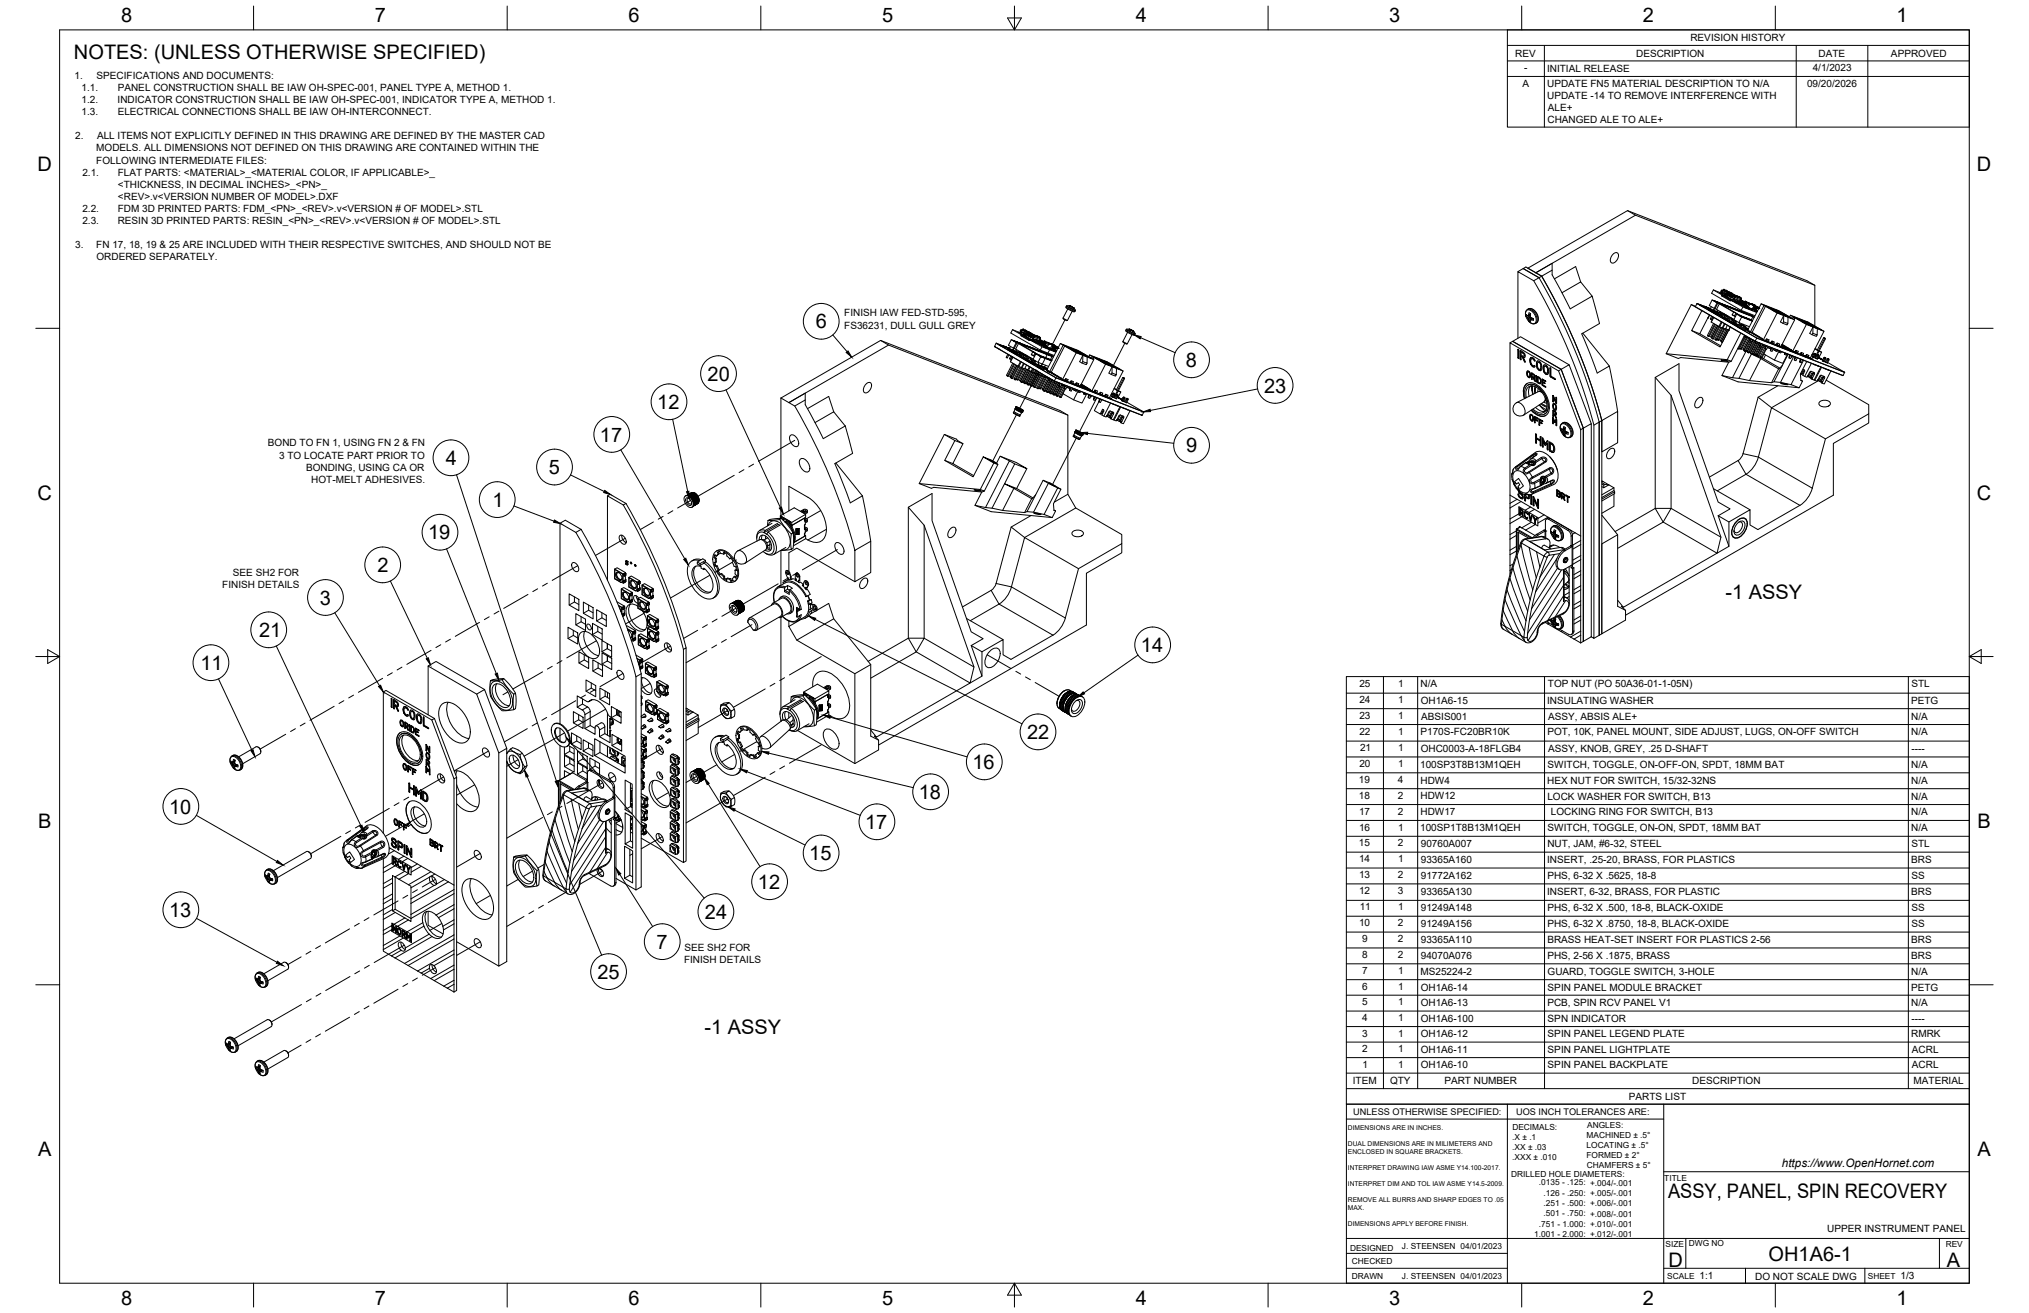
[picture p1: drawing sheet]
<svg xmlns="http://www.w3.org/2000/svg" width="864mm" height="559mm" viewBox="0 0 864 559" stroke-linecap="round" stroke-linejoin="round" font-family="sans-serif">
<defs><g id="words">
<g font-size="8.5">
<text x="51.6" y="9.4">8</text>
<text x="159.5" y="9.4">7</text>
<text x="267.5" y="9.4">6</text>
<text x="375.4" y="9.3">5</text>
<text x="483.4" y="9.4">4</text>
<text x="591.3" y="9.4">3</text>
<text x="699.3" y="9.4">2</text>
<text x="807.2" y="9.4">1</text>
<text x="31.5" y="25">NOTES: (UNLESS OTHERWISE SPECIFIED)</text>
<text x="16" y="72.9">D</text>
<text x="841.4" y="72.9">D</text>
<text x="347.2" y="139.8">6</text>
<text x="504.8" y="156.1">8</text>
<text x="301.2" y="162">20</text>
<text x="538.1" y="167">23</text>
<text x="279.8" y="174.1">12</text>
<text x="255.4" y="187.9">17</text>
<text x="189.7" y="197.9">4</text>
<text x="504.8" y="192.5">9</text>
<text x="233.6" y="201.8">5</text>
<text x="16" y="212.6">C</text>
<text x="209.6" y="215.7">1</text>
<text x="841.4" y="212.6">C</text>
<text x="182.2" y="229.5">19</text>
<text x="160.6" y="243.5">2</text>
<text x="136.2" y="257.3">3</text>
<text x="734.4" y="254.9">-1 ASSY</text>
<text x="110.3" y="271.1">21</text>
<text x="485.6" y="277.5">14</text>
<text x="85.3" y="285.1">11</text>
<text x="437.1" y="314.6">22</text>
<text x="413.9" y="327.3">16</text>
<text x="391.1" y="340">18</text>
<text x="72" y="346.2">10</text>
<text x="16.2" y="352.3">B</text>
<text x="368.2" y="352.8">17</text>
<text x="841.7" y="352.3">B</text>
<text x="344.4" y="366">15</text>
<text x="322.6" y="378.3">12</text>
<text x="71.9" y="390.2">13</text>
<text x="300" y="391.1">24</text>
<text x="279.5" y="403.8">7</text>
<text x="254.3" y="416.5">25</text>
<text x="299.9" y="440.2">-1 ASSY</text>
<text x="16.2" y="492">A</text>
<text x="841.7" y="492">A</text>
<text x="710" y="510">ASSY, PANEL, SPIN RECOVERY</text>
<text x="710.1" y="539.1">D</text>
<text x="752.8" y="536.7">OH1A6-1</text>
<text x="828.7" y="539.1">A</text>
<text x="51.6" y="555.5">8</text>
<text x="159.5" y="555.5">7</text>
<text x="267.5" y="555.5">6</text>
<text x="375.4" y="555.4">5</text>
<text x="483.4" y="555.5">4</text>
<text x="591.3" y="555.5">3</text>
<text x="699.3" y="555.5">2</text>
<text x="807.2" y="555.5">1</text>
</g>
<text font-size="5" x="758.4" y="496.8">https://www.OpenHornet.com</text>
<g font-size="4.3">
<text x="719.5" y="17.6">REVISION HISTORY</text>
<text x="644.9" y="24.2">REV</text>
<text x="696.4" y="24.2">DESCRIPTION</text>
<text x="774" y="24.2">DATE</text>
<text x="804.9" y="24.2">APPROVED</text>
<text x="31.7" y="33.7">1.</text>
<text x="41.1" y="33.7">SPECIFICATIONS AND DOCUMENTS:</text>
<text x="648.7" y="30.2">-</text>
<text x="658.5" y="30.6">INITIAL RELEASE</text>
<text x="771.5" y="30.3">4/1/2023</text>
<text x="34.7" y="38.9">1.1.</text>
<text x="50.1" y="38.9">PANEL CONSTRUCTION SHALL BE IAW OH-SPEC-001, PANEL TYPE A, METHOD 1.</text>
<text x="648" y="36.9">A</text>
<text x="658.5" y="37.2">UPDATE FN5 MATERIAL DESCRIPTION TO N/A</text>
<text x="769.1" y="36.9">09/20/2026</text>
<text x="34.7" y="44">1.2.</text>
<text x="50" y="44">INDICATOR CONSTRUCTION SHALL BE IAW OH-SPEC-001, INDICATOR TYPE A, METHOD 1.</text>
<text x="658.5" y="42.3">UPDATE -14 TO REMOVE INTERFERENCE WITH</text>
<text x="658.9" y="47.4">ALE+</text>
<text x="34.7" y="49.1">1.3.</text>
<text x="50.1" y="49.1">ELECTRICAL CONNECTIONS SHALL BE IAW OH-INTERCONNECT.</text>
<text x="658.6" y="52.5">CHANGED ALE TO ALE+</text>
<text x="32" y="59.3">2.</text>
<text x="41.3" y="59.3">ALL ITEMS NOT EXPLICITLY DEFINED IN THIS DRAWING ARE DEFINED BY THE MASTER CAD</text>
<text x="41" y="64.5">MODELS. ALL DIMENSIONS NOT DEFINED ON THIS DRAWING ARE CONTAINED WITHIN THE</text>
<text x="41" y="69.6">FOLLOWING INTERMEDIATE FILES:</text>
<text x="35.1" y="74.7">2.1.</text>
<text x="50.1" y="74.7">FLAT PARTS: &lt;MATERIAL&gt;_&lt;MATERIAL COLOR, IF APPLICABLE&gt;_</text>
<text x="50.2" y="79.9">&lt;THICKNESS, IN DECIMAL INCHES&gt;_&lt;PN&gt;_</text>
<text x="50.2" y="85">&lt;REV&gt;.v&lt;VERSION NUMBER OF MODEL&gt;.DXF</text>
<text x="35.1" y="90.1">2.2.</text>
<text x="35.1" y="95.3">2.3.</text>
<text x="50.1" y="90.1">FDM 3D PRINTED PARTS: FDM_&lt;PN&gt;_&lt;REV&gt;.v&lt;VERSION # OF MODEL&gt;.STL</text>
<text x="50.1" y="95.3">RESIN 3D PRINTED PARTS: RESIN_&lt;PN&gt;_&lt;REV&gt;.v&lt;VERSION # OF MODEL&gt;.STL</text>
<text x="32" y="105.5">3.</text>
<text x="41" y="105.5">FN 17, 18, 19 &amp; 25 ARE INCLUDED WITH THEIR RESPECTIVE SWITCHES, AND SHOULD NOT BE</text>
<text x="41.1" y="110.6">ORDERED SEPARATELY.</text>
<text x="359.3" y="134.7">FINISH IAW FED-STD-595,</text>
<text x="359.3" y="139.8">FS36231, DULL GULL GREY</text>
<text x="114" y="190">BOND TO FN 1, USING FN 2 &amp; FN</text>
<text x="118.8" y="195.1">3 TO LOCATE PART PRIOR TO</text>
<text x="130.3" y="200.3">BONDING, USING CA OR</text>
<text x="132.5" y="205.4">HOT-MELT ADHESIVES.</text>
<text x="99.2" y="244.9">SEE SH2 FOR</text>
<text x="94.6" y="250.1">FINISH DETAILS</text>
<text x="578.6" y="292.3">25</text>
<text x="595.1" y="292.3">1</text>
<text x="604.6" y="292.6">N/A</text>
<text x="658.8" y="292.6">TOP NUT (PO 50A36-01-1-05N)</text>
<text x="813.6" y="292.6">STL</text>
<text x="578.6" y="299.3">24</text>
<text x="595.1" y="299.3">1</text>
<text x="604.7" y="299.6">OH1A6-15</text>
<text x="658.5" y="299.6">INSULATING WASHER</text>
<text x="813.4" y="299.6">PETG</text>
<text x="578.6" y="305.9">23</text>
<text x="595.1" y="305.9">1</text>
<text x="604.9" y="306.2">ABSIS001</text>
<text x="658.9" y="306.2">ASSY, ABSIS ALE+</text>
<text x="813.5" y="306.2">N/A</text>
<text x="578.6" y="312.7">22</text>
<text x="595.1" y="312.7">1</text>
<text x="604.6" y="313">P170S-FC20BR10K</text>
<text x="658.6" y="313">POT, 10K, PANEL MOUNT, SIDE ADJUST, LUGS, ON-OFF SWITCH</text>
<text x="813.5" y="313">N/A</text>
<text x="578.9" y="319.7">21</text>
<text x="595.1" y="319.7">1</text>
<text x="604.7" y="320">OHC0003-A-18FLGB4</text>
<text x="658.9" y="320">ASSY, KNOB, GREY, .25 D-SHAFT</text>
<text x="813.6" y="320">----</text>
<text x="578.6" y="326.5">20</text>
<text x="595.1" y="326.5">1</text>
<text x="604.5" y="326.8">100SP3T8B13M1QEH</text>
<text x="658.7" y="326.8">SWITCH, TOGGLE, ON-OFF-ON, SPDT, 18MM BAT</text>
<text x="813.5" y="326.8">N/A</text>
<text x="578.4" y="333.2">19</text>
<text x="595" y="333.2">4</text>
<text x="604.6" y="333.5">HDW4</text>
<text x="658.6" y="333.5">HEX NUT FOR SWITCH, 15/32-32NS</text>
<text x="813.5" y="333.5">N/A</text>
<text x="578.4" y="340">18</text>
<text x="595" y="340">2</text>
<text x="604.6" y="340.3">HDW12</text>
<text x="658.6" y="340.3">LOCK WASHER FOR SWITCH, B13</text>
<text x="813.5" y="340.3">N/A</text>
<text x="578.4" y="346.8">17</text>
<text x="595" y="346.8">2</text>
<text x="604.6" y="347">HDW17</text>
<text x="660.1" y="347">LOCKING RING FOR SWITCH, B13</text>
<text x="813.5" y="347">N/A</text>
<text x="578.4" y="353.5">16</text>
<text x="595.1" y="353.5">1</text>
<text x="604.5" y="353.8">100SP1T8B13M1QEH</text>
<text x="658.7" y="353.8">SWITCH, TOGGLE, ON-ON, SPDT, 18MM BAT</text>
<text x="813.5" y="353.8">N/A</text>
<text x="578.4" y="360.3">15</text>
<text x="595" y="360.3">2</text>
<text x="604.7" y="360.5">90760A007</text>
<text x="658.6" y="360.6">NUT, JAM, #6-32, STEEL</text>
<text x="813.6" y="360.6">STL</text>
<text x="578.4" y="367">14</text>
<text x="595.1" y="367">1</text>
<text x="604.7" y="367.3">93365A160</text>
<text x="658.5" y="367.3">INSERT, .25-20, BRASS, FOR PLASTICS</text>
<text x="813.5" y="367.3">BRS</text>
<text x="578.4" y="373.8">13</text>
<text x="595" y="373.8">2</text>
<text x="604.7" y="374">91772A162</text>
<text x="658.6" y="374.1">PHS, 6-32 X .5625, 18-8</text>
<text x="813.6" y="374.1">SS</text>
<text x="578.4" y="380.5">12</text>
<text x="594.9" y="380.5">3</text>
<text x="604.7" y="380.8">93365A130</text>
<text x="658.5" y="380.8">INSERT, 6-32, BRASS, FOR PLASTIC</text>
<text x="813.5" y="380.8">BRS</text>
<text x="578.7" y="387.5">11</text>
<text x="595.1" y="387.5">1</text>
<text x="604.7" y="387.8">91249A148</text>
<text x="658.6" y="387.8">PHS, 6-32 X .500, 18-8, BLACK-OXIDE</text>
<text x="813.6" y="387.8">SS</text>
<text x="578.4" y="394.3">10</text>
<text x="595" y="394.3">2</text>
<text x="604.7" y="394.5">91249A156</text>
<text x="658.6" y="394.5">PHS, 6-32 X .8750, 18-8, BLACK-OXIDE</text>
<text x="813.6" y="394.5">SS</text>
<text x="579.8" y="401">9</text>
<text x="595" y="401">2</text>
<text x="604.7" y="401.3">93365A110</text>
<text x="658.6" y="401.3">BRASS HEAT-SET INSERT FOR PLASTICS 2-56</text>
<text x="813.5" y="401.3">BRS</text>
<text x="291.3" y="404.7">SEE SH2 FOR</text>
<text x="579.8" y="407.8">8</text>
<text x="595" y="407.8">2</text>
<text x="291.1" y="409.8">FINISH DETAILS</text>
<text x="604.7" y="408">94070A076</text>
<text x="658.6" y="408.1">PHS, 2-56 X .1875, BRASS</text>
<text x="813.5" y="408.1">BRS</text>
<text x="579.8" y="414.5">7</text>
<text x="595.1" y="414.5">1</text>
<text x="604.6" y="414.8">MS25224-2</text>
<text x="658.7" y="414.8">GUARD, TOGGLE SWITCH, 3-HOLE</text>
<text x="813.5" y="414.8">N/A</text>
<text x="579.8" y="421.3">6</text>
<text x="595.1" y="421.3">1</text>
<text x="604.7" y="421.6">OH1A6-14</text>
<text x="658.7" y="421.6">SPIN PANEL MODULE BRACKET</text>
<text x="813.4" y="421.6">PETG</text>
<text x="579.8" y="427.9">5</text>
<text x="595.1" y="427.9">1</text>
<text x="604.7" y="428.2">OH1A6-13</text>
<text x="658.6" y="428.2">PCB, SPIN RCV PANEL V1</text>
<text x="813.5" y="428.2">N/A</text>
<text x="579.8" y="434.6">4</text>
<text x="595.1" y="434.6">1</text>
<text x="604.7" y="434.9">OH1A6-100</text>
<text x="658.7" y="434.9">SPN INDICATOR</text>
<text x="813.6" y="434.9">----</text>
<text x="579.8" y="441.2">3</text>
<text x="595.1" y="441.2">1</text>
<text x="604.7" y="441.5">OH1A6-12</text>
<text x="658.7" y="441.5">SPIN PANEL LEGEND PLATE</text>
<text x="813.4" y="441.5">RMRK</text>
<text x="579.8" y="447.8">2</text>
<text x="595.1" y="447.8">1</text>
<text x="604.7" y="448.1">OH1A6-11</text>
<text x="658.7" y="448.1">SPIN PANEL LIGHTPLATE</text>
<text x="813.8" y="448.1">ACRL</text>
<text x="579.9" y="454.4">1</text>
<text x="595.1" y="454.4">1</text>
<text x="604.7" y="454.7">OH1A6-10</text>
<text x="658.7" y="454.7">SPIN PANEL BACKPLATE</text>
<text x="813.8" y="454.7">ACRL</text>
<text x="575.8" y="461.5">ITEM</text>
<text x="591.7" y="461.4">QTY</text>
<text x="614.8" y="461.5">PART NUMBER</text>
<text x="720.3" y="461.5">DESCRIPTION</text>
<text x="814.5" y="461.5">MATERIAL</text>
<text x="693.3" y="468.1">PARTS LIST</text>
<text x="777.7" y="524.4">UPPER INSTRUMENT PANEL</text>
<text x="723.4" y="544.5">1:1</text>
<text x="747" y="544.7">DO NOT SCALE DWG</text>
<text x="809" y="544.5">1/3</text>
</g>
<g font-size="3.9">
<text x="576" y="474.6">UNLESS OTHERWISE SPECIFIED:</text>
<text x="645.3" y="474.7">UOS INCH TOLERANCES ARE:</text>
</g>
<g font-size="3.5">
<text x="643.7" y="485">.X ± .1</text>
<text x="643.7" y="480.8">DECIMALS:</text>
<text x="675.3" y="484.3">MACHINED ± .5°</text>
<text x="675.6" y="480">ANGLES:</text>
<text x="643.7" y="489.3">.XX ± .03</text>
<text x="675.3" y="488.6">LOCATING ± .5°</text>
<text x="643.7" y="493.5">.XXX ± .010</text>
<text x="675.3" y="492.8">FORMED ± 2°</text>
<text x="675.4" y="497.1">CHAMFERS ± 5°</text>
<text x="643.2" y="501.1">DRILLED HOLE DIAMETERS:</text>
<text x="708.4" y="502.7">TITLE</text>
<text x="655" y="504.4">.0135 - .125: +.004/-.001</text>
<text x="657" y="508.8">.126 - .250: +.005/-.001</text>
<text x="657" y="513.2">.251 - .500: +.006/-.001</text>
<text x="657" y="517.7">.501 - .750: +.008/-.001</text>
<text x="653.1" y="526.5">1.001 - 2.000: +.012/-.001</text>
<text x="655" y="522.1">.751 - 1.000: +.010/-.001</text>
<text x="574.6" y="532.3">DESIGNED</text>
<text x="596.7" y="531.6">J. STEENSEN 04/01/2023</text>
<text x="708.9" y="530.9">SIZE</text>
<text x="718.9" y="530.5">DWG NO</text>
<text x="828.2" y="530.9">REV</text>
<text x="575.4" y="537.9">CHECKED</text>
<text x="575.4" y="544.3">DRAWN</text>
<text x="596.7" y="544.3">J. STEENSEN 04/01/2023</text>
<text x="709.6" y="544.2">SCALE</text>
<text x="795" y="544.2">SHEET</text>
</g>
<g font-size="2.8">
<text x="573.7" y="480.9">DIMENSIONS ARE IN INCHES.</text>
<text x="573.7" y="487.7">DUAL DIMENSIONS ARE IN MILIMETERS AND</text>
<text x="573.7" y="491.1">ENCLOSED IN SQUARE BRACKETS.</text>
<text x="573.7" y="497.9">INTERPRET DRAWING IAW ASME Y14.100-2017.</text>
<text x="573.7" y="504.7">INTERPRET DIM AND TOL IAW ASME Y14.5-2009.</text>
<text x="573.7" y="511.6">REMOVE ALL BURRS AND SHARP EDGES TO .05</text>
<text x="573.7" y="514.9">MAX.</text>
<text x="573.7" y="521.8">DIMENSIONS APPLY BEFORE FINISH.</text>
</g>
</g></defs>
<!-- layer: Visible -->
<g fill="none" stroke="#000" stroke-width=".43">
<path d="M692.7 89.6l3.4 2M646.1 115.6l2.2-1.3 6.8 3.9a251 251 0 0 1 25.6 61.4v90.8l-2.3 1.3M653.7 116.1l42.4-24.5 76.3 29.8v17.3M653.7 116.1l-3.4-2 42.4-24.5 76.4 29.9 3.3 1.9M653.7 116.1l6.9-4v2.9l-4.4 2.5zM655.1 118.2l-6.8-3.9 1.2-.7 6.7 3.9a248.9 248.9 0 0 1 25.6 61.5M655.1 118.2l1.1-.7a248.9 248.9 0 0 1 25.6 61.5M655.1 118.2l-2.3 1.3M660.6 115v2l7.7 14.4 9.4-5.4 3.1 11.7-7.6 4.4 6.6 16.7 5.2-3 3.5 19.3M661.6 118.7l9-5.2 2.2 6.5M686.7 108.1a1.24 1.24 0 0 1 1.7-.5 1.24 1.24 0 0 1 .4 1.7 2.75 2.75 0 0 1-2.9 2.6 2.75 2.75 0 0 1 .8-3.8zM452.5 135.4l.2 .4 1.3 .7"/>
<path d="M452.5 135.4l1.9 .9M454.3 136.4l-.3 .1M454.5 131.5l-2 3.9M455.3 130.1l-1.3 .1-.3 .7 3.6 1.8 .4-.7-.9-1.1M455.3 130.1h.1M455.3 130.1l.1 .1M455.4 130.2l-.4 .1 .6 .3M455.4 130.2h.1M455.4 130.3h.4M455.5 130.2l-.2 .3M455.8 130.3h.1M455.8 130.3l.2 .1"/>
<path d="M456 130.4l.1 .1M456.1 130.4l.1 .1M456.2 130.6h-.6M456.2 130.5l.1 .1M456.3 130.6l.1 .2-.2-.2M456.4 132.5l-2 3.8M456.4 130.8h.1M456.5 130.8l.7 .6-.3-.4M456.6 130.9l.1 .1M456.8 130.9h.1M456.8 130.9l-.1 .2M456.9 131h.1"/>
<path d="M649.6 134.6l.5 .5M649.7 132.1l1.2-.8 1.2 .1 1.5 1.2 .9 1.6 .3 1.5-.5 1.4-1.4 .8-1.3-.4a5.2 5.2 0 0 1-2.3-3.6zM650.1 134.3h.1M650.1 135.1h.1M650.1 134.3l-.5-.5v.8M650.1 135.1l.5 .9M650.1 134.3l.3 .1M650.2 134.4l-.6 .2M650.4 134.3l-.1 .1M650.6 136h.1M650.6 136l.2 .6M650.8 136.7l.7 .3"/>
<path d="M651.2 134l.1 .1M651.2 134l-.2 .1M651.2 134h.1M651.3 136.4h.1M651.3 136.4l.2 .6M651.3 136.2l-.5 .5M651.3 134.9l.1 .1M651.4 133.9l-1 .5M651.4 136.1l-.1 .3M651.5 133.5l-.7-.4-.4 1.3M651.5 133.5l-.2 1 .4 .8M651.7 135.3h.1"/>
<path d="M651.7 136.1h-.4M651.7 136.1h.1M651.8 135.3l.9 .3v.7l-.9-.2M652 135.6h.1M652.1 135.4v.2M652.1 135.6l-.1 .1M652.2 135.5l-.8 .6M664.8 124.6l8-4.6 4.9 6M719.9 129.6l-10.7 20.9 5.1 2.1 1.1-.4 20.4 2M719.9 129.6l5.1 2.9M719.9 129.6l1.8 .7M722.6 129.3l-.3-.1-.7 1.3 25.5 14.7"/>
<path d="M723.4 129.7l2.8 1.4zM723.4 129.7l2.8 1.4M723.5 129.8l1 .6M724.3 132.2l-4.3 8.5 12.1 7 4.3-8.5-.7 1.4-1.2-.8M725.2 130.3l1 .5zM725.8 130.5l.2 .1zM725.8 130.5h.1M726.5 130.8l-.4-.2 .6 .4M726.5 130.8l.6 .3-.4-.1M726.6 130.8l.2 .1zM726.7 131h.2M726.7 131l-.4-.3 .6 .3"/>
<path d="M726.8 131.1h.1M726.8 131.1l1.2 .5M726.8 131.1l4.6 2.6M726.9 130.9v.1M726.9 130.9l.2 .1M726.9 130.9l.3 .2M727.1 135.3h.1M727 131l.4 .2zM727.1 131l.1 .1M727.2 131.1l.6 .4M727.2 131.1l.3 .2M727.3 131.8l2.2 1.2"/>
<path d="M727.3 131.8l.1 .2M727.3 131.9l2.2 1.1M727.3 131.9l.1 .1M727.4 132l1 .5M727.4 131.2l.3 .2zM727.4 132l2 1M727.5 131.3h.1M727.5 131.3l.3 .1M727.6 134l-4.1 8 8.9 5.2M727.7 134.1l-.6 1.2M727.8 131.3l.1 .1zM727.8 131.3h.1"/>
<path d="M727.8 131.4h.1M728 131.4l-5.7-2.3 25.5 14.7 37.4 14.7-7.3-4.2M728 131.4l.1 .4M728 131.3l1.3 .7M728 135.7l.4 .2M728 132.3l1 .4-.8-.3M728 131.6l-1-.4 4.5 2.1-2.5-1M728.1 131.7l.9 .5M728.1 131.8l1.2 .3M728.2 131.8h.1M728.3 131.9h.1M728.4 130.5l-.4 .9"/>
<path d="M728.5 132.6l1.1 .5M728.5 134.6l-.5 1.1M728.7 127.7l2.5 1.3M728.7 132.1h.1M728.8 132.1h.1M729 134.9l-.6 1M729.3 123.4l-.8 1.4 12.6 7.3 5.9 2.3M729.3 123.4l3.7 2.2M729.3 123.4l3.6 1.4M729.3 132.1h.1M729.3 133l.7 .3zM729.3 135.1l-.9 2"/>
<path d="M729.3 137.6l-2.6 5.1 .8 .5M729.3 132v.1M729.3 133l.4 .2M729.4 132h.1M729.4 132l.1 .3M729.4 131.9l1.3 .7M729.4 135.1l-1 2M729.5 133l.1 .1M729.5 133l.2 .1M729.6 128v.1M729.6 128l1.5 .8M729.6 132.4h.1"/>
<path d="M729.6 128l1.5 .8zM729.6 132.6l.6 .3zM729.7 128l1.3 .7zM729.7 131.3l-.4 .7M729.8 137.9l-2.6 5.1 .3 .2M729.8 133.3l.8 .4zM730.1 132.9l1 .5zM730.1 132.7h.1M730.1 138.1l-2.6 5.1M730.2 132.7h.1M730.4 133.6l.8 .4zM730.5 133.7l.3 .2z"/>
<path d="M730.6 138.4l-2.5 4.9 .5 .3M730.6 132.6l.2 .1M730.7 132.6h.1M730.7 132.6l-1.2-.3 .8 .4M730.7 132.5l.9 .7-.7-.4M730.8 132.5l.9 .5M730.8 128.9l-1.2 2.4M730.9 128.5v.1M730.9 128.6l1.6 .8M731 132.9h.1M731 128.5l1.5 .8zM731 131.9l-.3 .7"/>
<path d="M731 128.6l1.4 .7zM731.2 129l6.7 3.8M731.3 133.8l.8 .5 .5-1.1-.3-.1-.6 1M731.5 133.2h.1M731.6 133.2h.1M731.6 138.9l-2.6 5.2 .3 .1M731.6 139l1.4 .5M731.8 132.8l.5 .1M731.8 124.5l.8 .4zM732.1 132.8l.4 .1M732.3 129.1h.1M732.3 132.7l-.1 .1"/>
<path d="M732.3 129.1l1.5 .8M732.3 129.1l1.6 .8zM732.4 133.6l.5 .2M732.4 129.1l1.4 .7zM732.5 134.8l.8 .4zM732.5 139.3l-2.6 5 .5 .3M732.5 129.3v.1M732.5 134.3l-.4-.1 1 .5M732.5 134.3v.1M732.5 134.4l.7 .3M732.6 134.9h.1M732.6 136.9l-1 2.1-3.2-1.9"/>
<path d="M732.6 134.9l.3 .1zM732.7 123.6v.7M732.7 134.5l.5 .2zM732.7 134.4l.1 .1M732.7 123.7l-.1 .5 .4 .2M732.8 135l.3 .1zM732.9 133.7h.1M732.9 124.4l.1 1.1M732.9 125.9l3.4 2.1M732.9 133.7l.1 .1M732.9 135.1l.9 .4zM732.9 137.1l-3.6 7.1"/>
<path d="M733 139.5l-2.6 5.1M733 124.4l.1 .1M733 125.8l3.3 1.9h.7M733 133.8l-.5-.3 .5 .3M733 123.5l-.3 .1M733 123.5l.3 .1M733 125.5v.3M733.1 124.5h.1M733.1 123.6l.3 .1M733.1 134.9l6.3 3.5M733.1 123.6l-.3 .1M733.1 124.5l.2 1"/>
<path d="M733.1 133.5l-1.3-.7-.5 1.1M733.2 133.3l-5.7-3.3 1.2-2.3 17 6.7M733.2 125.6l-.3 .3M733.3 123.6l.1 .1M733.3 125.5v.1M733.3 125.5l-.1 .1M733.5 135.4l.8 .4zM733.5 135.1l.6-1 .3 .1-.5 1.1M733.6 123.6v-.2l-.3 .2M733.6 133.8l.5 .1M733.6 123.6h.1M733.7 123.6l4.6 2.7"/>
<path d="M733.7 129.7l1.5 .7M733.7 123.6l-.2 .1M733.7 129.6l1.5 .8zM733.7 123.1l-.1 .3 4.3 2.4 .4 .5M733.8 139.8l-2.5 4.8 .3 .2M733.8 129.7l1.4 .7zM733.8 123.1l4.3 2.5 .3 .5M733.9 133.8l.9 .4M733.9 125.2l.5 .2M733.9 124.7l.1 1.1M733.9 135.2h.1M734 133.8l-.3-.2-.6 1"/>
<path d="M734 137.7l-1 1.8M734 133.6v.1M734 133.8h.1M734 125.4v.1M734 135.1v.1M734 135.1l5.4 3.2M734 125.7l.8 .4M734 125.7v.1M734 125.8l.1 .1M734.1 124.6l.6 .4M734.1 124.5l-.2 .1M734.1 140l-2.5 4.8"/>
<path d="M734.1 125.9h.1M734.2 137.9l-3.5 6.8-.3-.1M734.3 134.4l.6 .2M734.4 134.3h.1M734.4 134.2l-.8-.4-.5 1.1M734.4 136l.8 .3zM734.5 124.7v1.2M734.6 123.6l.6 .3M734.7 125l.1 1M734.7 140l-2.5 4.9 .5 .4M734.8 126v.1M734.8 126.1h.1"/>
<path d="M734.8 134.2h.1M734.8 134.2l-.4 .1M734.8 125.3l.2 .1M734.9 125.3l.1 .1M734.9 134.2l.1 .2M734.9 135.7l.6-1.1-.5-.2-.6 1 .9 .4M734.9 136.3l.9 .4zM734.9 125.3l.2 .9M735 125.3h.1M735 134.4h.1M735 125.1l.2 .3M735.1 125.4h.1"/>
<path d="M735.1 130.2l1.5 .8M735.1 125.4l.1 .2M735.1 130.2l1.5 .7zM735.1 124.7l-.3 .5M735.1 124.7l1.4 .6M735.1 125.3v.1M735.1 124.7v.1M735.2 130.2l1.3 .7zM735.2 134.3l-2-1-.5 1.1M735.2 126.3l2.2 1.3M735.2 134.3l-.2 .1M735.2 138.5l-.8 1.6-1.4-.6"/>
<path d="M735.2 125.5l.3 .1M735.2 125.5l.3 .2M735.2 135.8l.6-1-.3-.3 2.5 1.5M735.3 123.8v.2M735.3 125.4l-.1 .1M735.3 124.6l-.1 .2M735.4 125.3l-.1 .1M735.4 124l.8 .4M735.4 125.5l.1 .1M735.5 125.4l.1 .2M735.5 125.6h.1M735.5 136.6l.8 .4z"/>
<path d="M735.5 125.8l.5 .2M735.5 125.6h.2M735.5 125.6v.1M735.6 125.6h-.1M735.7 125.7v.1M735.7 125.8l.3 .1M735.7 125.6v.1M735.8 125.7h-.1M735.8 134.7v.1M735.8 125.6h-.1M735.8 134.7h.1M735.9 125.7l.1 .2"/>
<path d="M735.9 125.7l.2 .3M736 125.9h.1M736 126l.1 .1M736 125.9v.1M736 136.9l.6 .3zM736.1 126l.3 .2M736.1 126.1l.3 .1M736.1 126v.1M736.2 125.9l-.1 .1M736.2 124.3l.1 .1M736.3 125.9h-.1M736.3 124.4l.8 .5"/>
<path d="M736.3 135l-.4 .7M736.4 126v.2M736.4 137.1l.8 .4zM736.4 125.9l.1 .2M736.4 126.2h.1M736.5 130.7l1.5 .8M736.5 126.2l.5 .4M736.5 130.7l1.5 .8zM736.5 126.1l.1 .1M736.5 125.3h.1M736.5 137.2l.3 .1zM736.5 126.1v.1"/>
<path d="M736.5 135.3l.6 .1-.3 .6 .5 .3M736.5 130.7l1.4 .7zM736.6 135.1l-.3 .8-.9-.4M736.6 131h.1M736.6 126.2l.3 .2M736.7 126.2l-.1 .1M736.7 126.1v.1M736.8 126.3l.1 .1M736.8 126.2l.1 .1M736.9 127.9h-.6M736.9 126.4h.1M736.9 127.9l.8 .3"/>
<path d="M736.9 126.3l.2 .1M736.9 126.4v.1M736.9 137.1l1.1 .5zM737 126.4h-.1M737 127.7l-.1 .2M737 139.4l-.6-.2 4.5 2.6M737 126.6l1 .4M737.1 126.5l.2 .2M737.1 126.5v.1M737.1 126.4l-.1 .1M737.1 126.5h.1M737.1 124.8l-.3-.1 4.3 2.4-.2-.1"/>
<path d="M737.2 126.5l.1 .2M737.2 126.4h-.1M737.2 136.5l.8 .4M737.2 137.6l-.3-.2 .5 .2M737.2 137.6l.5 .2-.3-.2M737.2 137.6h.1M737.3 126.7l.7 .3M737.3 134l1 .4M737.3 137.6l.3 .1zM737.4 137.3h.1M737.3 137.6h-.1M737.4 126.1l1 .3"/>
<path d="M737.4 128.1l4.4 2.6 5.9 2.3M737.5 137.2l.8 .3zM737.5 135.7l-.3 .6M737.6 135.7l-.4 .8M737.7 137.9l.9 .4zM737.7 128.2h.1M737.7 128.2l1.2 .7M737.8 128.2l1.3-.7 .7 .3-1 .7M737.8 131.2l1.5 .9M737.8 131.2l1.6 .8zM737.9 132.8l1 .4-6.2-3.6 13.4 5.2M737.9 132.8l-.6 1.2 1.3 .8"/>
<path d="M737.9 131.3l1.4 .7zM737.9 127.3l-.9 .4M738 125.5l.6 .3-.1 .3M738 131.5h.1M738 136.1l-.3 .7M738.1 128.2l1.3 .6-.9-.5M738.1 127.4l-1.2 .5M738.1 127.4h.1M738.2 136.5l.5 .3M738.3 137.8l1.1 .6zM738.3 126.3v.2M738.3 128.1l.2 .1"/>
<path d="M738.3 126.6l-.4 .7 .2 .1M738.3 126.6l.2 .1M738.3 136.3l-.3 .6M738.4 126.1l-.1 .2M738.4 126.1l.1 .5M738.5 128.3h.1M738.5 126.7l-.4 .7M738.5 137.8l-.9-.3 .9 .4M738.5 128.2l.2 .1M738.6 126l.8 .4-.9-.3M738.6 125.8l-.1 .3M738.6 125.7l1.4 .8"/>
<path d="M738.6 136.8l.2-.2-.2 .4 .3 .2M738.7 128.3h-.1M738.7 137.6l.2 .4M738.7 137.6l.9 .5M738.9 125.8l2.3 1.1-1.2-.4M738.9 138l.6 .3M738.9 133.2l-.6 1.2 .4 .2M738.9 128.6l-.1 .2M739 138.1h.1M739 128.7l-.1 .2M739.2 133.7l-.4-.3 .8 .3M739.2 136.8l-.5 .8"/>
<path d="M739.2 133.7l.3 .1M739.2 131.8l1.5 .8M739.2 131.8l1.5 .7zM739.3 128.8l-.1 .2M739.3 131.8l1.4 .7zM739.3 128.8h.1M739.4 126l.5 .3M739.4 126h.1M739.4 126v.1M739.4 132l-.1 .1M739.4 128.8h-.5M739.4 126.1h.1"/>
<path d="M739.4 133.7l1.7 .7M739.4 133.7v.1M739.4 133.7l.1 .1M739.5 126.1h.1M739.5 126.1l.6 .3M739.5 126.1l.6 .3zM739.6 126.2l.4 .2zM739.6 127.6l-.9 .7M739.6 133.7l.1 .1M739.6 126.2h.1M739.6 126.2l.3 .1M739.7 133.8h.1"/>
<path d="M739.8 126.2l.5 .3zM739.8 126.2h.1M739.8 139.2l1 .6M739.8 126.4l.2 .1M739.8 126.3h.1M739.9 126.3l.3 .1M739.9 128.5l-.3 .6M740 126.3h.1M740 126.3l.1 .1M740 126.3l.2 .2zM740 126.3l.3 .1M740 126.3l.2 .1"/>
<path d="M740.1 126.4l.2 .1M740.1 126.4h.1M740.1 139.4h.1M740.1 126.3l.2 .1M740.1 126.3l.1 .1M740.1 129.2l.3 .2M740.1 129.1l.4 .2M740.2 126.4l.3 .2M740.2 129.1h.1M740.2 126.4v.1M740.2 126.4l.2 .1M740.2 129v.1"/>
<path d="M740.2 129h.1M740.2 129l.1 .1M740.2 128.9l.1 .1M740.2 128.9h.1M740.3 129.1h-.1M740.3 126.5l.3 .1M740.3 126.5h.1M740.3 128.8l.1 .1M740.3 129.1l.2 .2M740.3 128.2l-1 .6M740.3 134.3l1.6 .7M740.3 129v.1"/>
<path d="M740.4 134.2l1.5 .8zM740.4 126.5l.1 .1M740.4 129.4l.6 .2M740.4 129.4h.3M740.4 134.3l1.4 .7zM740.5 129.3h.1M740.5 129.2l.1 .1M740.5 128.8l-.2 .4 1.1 .6-.2-.1M740.5 128.8l1.1 .6-.2 .3M740.5 128.7l.2 .2M740.5 128.7l-.3 .2M740.5 128.8l-.2 .3"/>
<path d="M740.5 128.7l.4 .2M740.5 128.4l.5 .3M740.5 137.5l-.3 .5M740.6 126.6h.1M740.6 132.3l1.5 .8M740.6 128.1h.1M740.6 128.8h.1M740.6 132.3l1.5 .8zM740.6 128.1l-.5 1.2-.8-.4M740.6 128.1l.7 .2M740.6 128.1l.6 .3-.2 .3M740.7 128.9l.7 .4"/>
<path d="M740.7 132.3l1.3 .8zM740.7 128.8l1.1 .6zM740.7 128.8v.1M740.7 132.6h.1M740.7 128.1h.1M740.7 128.1l-.4 .1M740.8 128.1l.8 .4M740.9 128.9v.1M740.9 128.9l.3 .2M740.9 128.1l.7 .4M740.9 128.9l.1 .1M740.9 127l.1 .6"/>
<path d="M740.9 128.9h.1M740.9 128l.4 .3M740.9 128l.9 .4M740.9 128h.1M740.9 138l-1.3 .1-.3 .8 3.3 1.7h.4l.3-.7M740.9 127.9v.1M740.9 128l.3 .1M740.9 138h.1M741 129l.2 .1M741 127.6h.1M741 138.1h.1M741 127.8l2.2 1z"/>
<path d="M741 138.1l-.4 .1 1 .3M741 128.9v.1M741 127.8h.1M741 129.6l.2 .1M741 129.6l.6 .3M741 138.2h.4M741 128.7l-.5-.2 .4 .4M741.1 129.1h.2M741.1 129l.3 .2zM741.1 129.1h.1M741.1 138.1h.1M741.1 138.1l-.2 .3"/>
<path d="M741.1 134.4l4.9 2M741.1 138.1h-.1M741.1 129.1l.3 .1zM741.1 129.1l.3 .1M741.1 129h.1M741.1 127.8l.5 .2M741.1 128.1l.2 .2M741.2 129.7l.8 .4M741.2 128.1v.1M741.2 129.6l-.1 .1M741.2 129.1h.1M741.2 126.9l-.1 .2"/>
<path d="M741.2 129.1l1.1 .6-.1 .3M741.2 129l.3 .2M741.2 129v.1M741.2 129l.5 .2M741.3 129.2l.3 .1M741.3 129.2h.1M741.3 128.3h.1M741.3 129.2h.2M741.3 129.1v.1M741.3 129.1h.1M741.3 134.9l-2.1-1.2-1.2 2.4 2.1 1.2M741.3 128.3l-.1-.2 .9 .5"/>
<path d="M741.4 129.2v.1M741.4 129.2h.1M741.4 127.9l-.3-.2-.3 .4M741.4 138.2h.1M741.4 129.7v.1M741.4 129.2l.1 .1M741.4 128.3l.1 .1M741.4 128.3v.1M741.4 128.3l.2 .1M741.4 129.3l.2 .1M741.4 129.2l.8 .4M741.4 138.2l.2 .1"/>
<path d="M741.4 129.2l.2 .1M741.4 129.7l.1 .2M741.5 129.2h.1M741.5 129.2v.1M741.5 129.1l1.1 .6zM741.5 128.2l.1 .1M741.5 128.4h.1M741.5 128.4h-.1M741.6 129.3h.1M741.6 128h.1M741.6 129.4l-.2 .3M741.6 128.5l-.3 .5"/>
<path d="M741.6 128.5h.1M741.6 129.4h.2M741.6 129.4l-.1 .3M741.6 128.4l.3 .1-.3 .6M741.6 129.4h.1M741.6 128.4v.1M741.6 128.4h.1M741.6 138.5h.1M741.6 129.2l.3 .1M741.6 129.2h.1M741.6 129.2l.1 .1M741.6 128.4l.3 .1"/>
<path d="M741.6 138.3h.1M741.6 129.2l.2 .1M741.6 138.5h.2M741.7 129.2l.1 .1M741.7 129.3h.2M741.7 129.3h.1M741.7 138.3l.2 .1M741.7 134.8l1.5 .8M741.7 128.2v.1M741.7 134.8l1.6 .8zM741.8 129.4l.2 .1-.1 .4M741.8 129.2v.1"/>
<path d="M741.8 129.4h.1M741.8 134.8l1.4 .7zM741.8 129.3l.2 .1M741.8 129.3h.1M741.8 129.3l.4 .2zM741.8 130.7l-.7 1.4M741.8 138.5l.1 .1M741.8 138.5h.1M741.9 129.9l.1 .2M741.9 129.3l.2 .2M741.9 129.9l.2 .2M741.9 130h.1"/>
<path d="M741.9 135l-.1 .1M741.9 138.6l.2 .1M741.9 138.5l.2 .2M741.9 129.4h.1M741.9 130l1 .5-.2-.4M741.9 138l-.2 .3M741.9 130l.2 .1M741.9 128.6l.3 .1zM741.9 128.5h.1M741.9 132.9l1.6 .8M742 132.9h-.1M742 132.8l1.5 .8z"/>
<path d="M742 129.4l.1 .1M742 129.4h.1M742 129.4l.3 .1M742 129.2l-.1 .1M742 129.2h.1M742 128.5l.1 .1M742 132.9l1.4 .7zM742.1 138.7h.1M742.1 138.7l.3 .4M742.1 129.5l.3 .1M742.1 129.5h.1M742.1 128.6h.1"/>
<path d="M742.1 129l.8 .1M742.1 130.2h.2M742.1 133.1h.1M742.1 129.5v.1M742.1 128.6h-.1M742.2 130h-.1M742.2 130l-.1 .3-.6-.3M742.2 129.5l.1 .1M742.2 128.8l-.2 .4M742.2 128.8h.1M742.2 129.5h.5M742.2 129.6h.1"/>
<path d="M742.2 129.5l.2 .1M742.2 129.6l.1 .1M742.3 130.3l.6 .2M742.3 129.3l.7 .5M742.3 129.6h.1M742.3 129.7l-.1 .3M742.3 129.7l.5 .1M742.4 129.6h.1M742.4 138.8h-.2M742.4 138.8l.9 1.1M742.4 138.8h.1M742.4 138.8l.1 .1"/>
<path d="M742.5 138.9h.1M742.5 138.9l.4 .4-.5-.2M742.6 129.7h.1M742.6 130.7l.8 .4zM742.7 130.1l.1 .1M742.7 129.2h.1M742.7 129.2l-.1 .3M742.7 129.5l.7 .4M742.7 129.1h.1M742.8 129.1v.4M742.8 129.9l-.1 .2M742.8 129.8v.1"/>
<path d="M742.8 130.2l.2 .1M742.8 128.1l-.2 .4M742.9 130.5h.1M742.9 139.3h.1M742.9 139.2l1.3 .7M742.9 129.1l.1 .1M743 130.5h-.1M743 130.3l-.1 .2M743 129.8l-.2 .4M743 129.8l.4 .1-.2 .4M743 130.3h.1M743 129.6h.1"/>
<path d="M743.1 130.3h.1M743.1 129.6h.1M743.1 129.7h-.1M743.1 135.3l1.5 .8M743.1 135.3l1.5 .8zM743.1 130.6l.4 .2zM743.1 130.6h.1M743.1 130.6l-.2-.1 .2 .1M743.1 130.3l.2 .2M743.2 128.8l-.2 .6v-.3M743.2 135.3l1.4 .7zM743.2 135.6h.1"/>
<path d="M743.3 139.9l.7 .3M743.3 138.5l-.4 .8M743.3 130.5h.1M743.3 130.5v.2M743.3 130.7l.2 .1M743.3 130.4l.1 .1M743.3 133.4l1.5 .8M743.3 130.6l.4 .3M743.3 130.6l.4 .2M743.3 133.4h.1M743.3 130.6v.1M743.3 133.4l1.6 .8z"/>
<path d="M743.4 130l.5 .2 .1 .7M743.4 129.1l1.2 .7M743.4 130.5l-.1 .1M743.4 130.5h.1M743.4 130.5l-.1 .2M743.4 133.4l1.4 .7zM743.5 133.6v.1M743.5 129l-.7-.9 2.1 1.1M743.6 139.9h.1M743.7 140h.1M743.7 130.9l.7 .2M743.9 128.8l1.2 .7z"/>
<path d="M743.9 128.8l-.8 .9M743.9 128.8l1.5 .8M743.9 128.8l1.2 .7M744 131.3l.8 .4zM744.2 139.9l-1-.2 .7 .3M744.2 131l.2 .1M744.2 130.9h.1M744.3 128.9l2.3 1.2-1.2-.5M744.4 131.1h.1M744.5 135.9l1.3 .8-4.5-1.8-1.2 2.4 4.5 1.7M744.5 135.8v.1M744.6 136.1h.1"/>
<path d="M744.7 134l1.5 .7M744.7 133.9l1.5 .8zM744.7 129.2h.1M744.7 131.1l.6 .3M744.8 129.2l.5 .3M744.8 129.2h.1M744.8 134l1.4 .7zM744.8 131.2l.5 .2M744.9 129.2l.3 .3M744.9 129.2h.1M744.9 134.2h-.1M744.9 129.2l.4 .3"/>
<path d="M744.9 129.2l.6 .3M744.9 129.2l.6 .3zM745 129.3l.4 .2zM745 129.3h.1M745 129.3l.3 .1M745.1 129.5l-1.1 1.4 1.8 .7 .8-1.5M745.1 129.5l.3 .1M745.2 129.3h.1M745.2 129.3l.5 .3zM745.2 129.4h.1M745.3 131.4l.1 .1M745.3 129.4l.1 .1"/>
<path d="M745.3 129.5h.1M745.4 131.8l.8 .4zM745.4 129.4h.1M745.4 131.5l.5 .2M745.4 129.5l.3 .1zM745.4 129.4l.1 .1M745.4 129.5l.2 .1M745.4 129.5h.1M745.5 129.5l.2 .1M745.5 129.5h.1M745.6 129.5l.1 .1M745.6 129.5l.9 .5"/>
<path d="M745.6 129.5l.3 .2M745.7 129.6l.3 .2M745.7 129.6h.1M745.8 131.6l.1 .1M745.8 131.6h.1M745.8 136.4l-1.3-.6 1.4 .8M745.8 136.4h.1M745.9 131.5l.3 .1zM745.9 131.7h.1M745.9 136.4h.1M746 131.5l1.2 .8M746 136.4l-.1 .1"/>
<path d="M746 129.7v.1M746.1 134.8l.5 .3M746.1 134.6l.6 .4M746.1 129.8l2.6 1.3M746.2 129.6l.8 .4M746.2 134.7h.1M746.3 130.7l.2 .1M746.4 130.8l.4 .2zM746.4 130.8l-.5 .7M746.4 130.5l2.1 1M746.5 130.3l.4 .2zM746.5 130.3l.5 .3z"/>
<path d="M746.5 130.3h.1M746.5 131.8h.1M746.5 131.8l.7 .4M746.5 130.8h.1M746.5 130.8l.7 .4M746.6 129.9l.3 .3M746.7 130.4h.1M746.7 129.8l-.3-.1 .6 .5M746.7 129.8h.1M746.7 129.8l.4 .5M746.7 131.6l.2-.5 .7 .3 .1 1M746.7 131.5l-.2 .3"/>
<path d="M746.7 132.4l.8 .4zM746.8 130.5h.1M746.8 130.5v.1M746.9 130.5h.1M746.9 131.1l-.5-.3-.4 .7 .5 .3M747 130.3l.5 .3zM747 130.5h.1M747 130.6h.1M747 130.4h.1M747 130.4l.6 .3zM747.1 130.5h.1M747.1 130.5l.2 .1z"/>
<path d="M747.1 130.5l.5 .3zM747.1 131.5v.7M747.1 130.6h.1M747.1 130.6l.6 .3zM747.2 130.6h.1M747.2 130.5h.1M747.2 130.7l.6 .3zM747.2 132.2l.6 .2zM747.2 130.7h.1M747.3 130.7l.5 .3zM747.3 130.7h.1M747.3 130.5l-.1 .1"/>
<path d="M747.3 130.5h.1M747.3 130.8l.5 .2zM747.3 130.8h.1M747.4 130.7h.1M747.4 130.7h-.1M747.4 130.8h.1M747.5 130.6h.1M747.5 132.1l.2 .2M747.5 132.1h.1M747.5 130.9h.1M747.5 130.8h.1M747.5 131.7l.2 .7"/>
<path d="M747.5 130.7h.1M747.5 130.3l.5 .4M747.5 130.3l1.1 .7M747.5 130.3v.2M747.6 130.7h.1M747.6 130.8h.1M747.7 130.9h.1M747.7 132.4h.1M747.7 132h.1M747.7 132l-.2 .1M747.7 132.2l.2 .2M747.7 132v.1"/>
<path d="M747.7 132.1v.2M747.8 131h.1M748 132.4h.1M748 131l.5 .2zM748 132.3l-.1 .1M748 131h.1M748 131l.6 .3zM748.1 131h.1M748.1 131.1l.5 .2M748.1 131.1h.1M748.1 130.6l.5 .3M748.1 131l.1 .1"/>
<path d="M748.1 132.2l-.1 .1M748.1 131.1l.4 .3M748.2 131.2h.1M748.1 131.1l.5 .2zM748.2 131.2l.3 .2M748.2 131.2l.1 .1M748.2 131.1h.1M748.2 131.2v.1M748.3 131.2v.1M748.3 131.1h.1M748.3 131.1l.2 .2M748.3 131.1v.1"/>
<path d="M748.3 131.2l.1 .1M748.3 131.2l.2 .1M748.4 131.2h.1M748.4 131.3h.1M748.4 131.3l.1 .1M748.5 131.3h.1M748.5 131.3v.1M748.5 131.2h.1M748.5 131.2l-.1 .1M749.6 129.3l7.5 2.9 6.8 3.9-5.9 11.4-.9-.4 .4-.7-1.1-.4-.3 .7-1.3-.5 .4-.7-1.1-.4-.3 .7-1.2-.4 .3-.7-1-.5-.4 .7-.9-.3 5.8-11.4 2.8 1.1-1.4 2.7 2.8 1.3 .4-.6M750.7 129.9l4.5 2.2zM750.8 130l-5.7 11.2"/>
<path d="M751.4 130.3l-1.8-1-5.8 11.4M752.7 130.6l-.2 .3M753.5 130.9l4 2.1zM754.2 131.8l4 2zM754.5 131.3l-.1 .2M755.2 132.1l-.1 .3M755.6 131.9l-.2 .2M755.8 131.8l4 2.1zM756 132.5l4.5 2.2zM756.3 132.7l-.2 .3M756.4 133.2l-5-2.9-5.7 11.2M756.7 132.2l-.1 .2"/>
<path d="M757.9 132.8l-.2 .2M757.9 133.2l-.1 .3M758.3 133.4l4.4 2.2zM759.1 137l-.3 .6M760.2 134.1l-.1 .3M761 135v2.7l-1.9-.7 .1-2.7 4.7 1.8M761.7 134.9l.4-.7 1.8 1M762.1 134.2l7.4 2.9 6.8 3.9-5.8 11.4-.9-.4 .4-.7-1.1-.4-.4 .7-1.2-.5 .4-.7-1.1-.4-.4 .7-1.2-.5 .4-.7-1.1-.4-.4 .7-.9-.4 5.9-11.3 2.8 1.1-1.4 2.7 2.8 1.3 .3-.6M763.2 134.7l4.5 2.2zM763.3 134.9l-.4 .7M763.5 135.9l.4-.7 5 2.9M765.1 135.5l-.1 .3"/>
<path d="M766 135.8l4 2zM766.6 136.6l4.1 2.1zM766.9 136.2l-.1 .2M767.6 137l-.1 .2M768.1 136.7l-.2 .3M768.2 136.7l4 2zM768.4 137.3l4.5 2.3zM768.8 137.6l-.2 .2M769.2 137.1l-.1 .2M770.3 137.6l-.1 .3M770.4 138.1l-.2 .3M770.7 138.2l4.5 2.2z"/>
<path d="M772.7 139l-.2 .3M773.5 139.9l-.1 2.7-1.8-.8 .1-2.6 4.6 1.8M374.8 144.9l3.4 2M423.6 147.6l-.3-.1 25.4 14.7 37.4 14.6-.3-.2M424.3 146.2l-.3-.1-.7 1.3 25.5 14.7-2.6 4.9M424.5 148.1l1 .6M425.1 146.6l2.8 1.4zM425.1 146.6l2.8 1.4M425.2 146.7l1 .6M427 147.2l.9 .5zM427.5 147.4l.2 .1zM428 147.7h.2"/>
<path d="M428 147.6l.4 .3M428.2 147.7l.4 .2M428.2 147.7l-.4-.1 .6 .3M428.2 147.7l.6 .4-.5-.2M428.3 147.7l.2 .1zM428.3 152l.5 .3M428.4 147.9l.2 .1M428.4 159.7l.4 .3M428.5 148h.1M428.5 148l1.2 .5M428.5 148l4.5 2.6M428.6 147.8v.1"/>
<path d="M428.6 147.8l.3 .2M428.6 147.9l.3 .1M428.7 147.9l.4 .2zM428.9 148l.5 .3M428.9 148l.3 .2M429 150.8l-.7 1.2M429 148.7l2.2 1.2M429 148.7l.1 .2M429 148.8l2.2 1.1M429 148.8l.1 .1M429.1 148.1l.3 .2zM429.1 148.9l2.3 1.2"/>
<path d="M429.1 148.9l2.2 1.1M429.2 148.2h.1M429.2 148.2l.3 .1M429.4 148.3h.1M429.4 151l-.6 1.3M429.5 148.2l.1 .1zM429.5 148.2h.1M429.7 148.3l-5.7-2.2 25.5 14.7 37.4 14.6M429.7 148.3l.1 .4M429.7 148.2l1.3 .8M429.7 152.6l.4 .2M429.7 149.2l1 .4-.8-.2"/>
<path d="M429.7 148.5l-.9-.4 4.5 2.1-2.6-1 2.4 1.4M429.8 148.6l.9 .5M429.8 148.7l.8 .4M429.9 148.7h.1M430 148.8h.1M430.1 147.4l-.4 .9M430.2 151.5l-.5 1.1M430.4 144.6l9.2 5.1M430.4 149h.1M430.5 149v.1M430.7 151.8l-.6 1M431 140.3l-.8 1.4 12.6 7.3 5.9 2.3"/>
<path d="M431 140.3l3.7 2.2M431 140.3l3.6 1.4M431 149.9l.7 .3zM431 149l-.4 .1M431 152l-.9 2zM431 154.6l-2.6 5.1 .8 .4M431 148.9h.1M431 148.9l.1 .1M431.1 148.9h.1M431.1 148.9l.1 .3M431.1 148.8l1.3 .7M431.1 149v.1"/>
<path d="M431.2 149.2l.8 .4M431.2 149.9l.1 .1M431.2 149.9l.2 .1M431.3 145l1.5 .7M431.3 144.9l-.1 .1M431.3 149.3h.1M431.3 144.9l1.5 .8zM431.3 149.5l.6 .3zM431.4 149.3h.1M431.4 144.9l1.3 .8zM431.4 148.2l-.4 .7M431.5 150.2l.8 .4z"/>
<path d="M431.5 154.8l-2.6 5.1 .3 .2M431.7 148.3l-2.5-1.4 1.2-2.3 17 6.7M431.7 148.3l3.2 1.9M431.8 149.6h.1M431.8 149.8l1 .5zM431.8 155l-2.6 5.1M431.9 149.6h.1M432.1 150.5l.8 .4zM432.2 150h.1M432.2 150.6l.3 .2zM432.3 155.3l-2.5 4.9 .5 .4M432.4 149.5l-.4 .1"/>
<path d="M432.5 149.5v.1M432.5 145.8l-1.2 2.4M432.5 149.7l.8 .4M432.6 149.8l-.1-.4 .9 .5M432.6 149.7l.7 .4M432.6 145.5l1.6 .7M432.6 145.5h.1M432.7 149.8h.1M432.7 145.5l1.5 .7zM432.7 149.9h.1M432.7 148.8l-.3 .7M432.7 145.5l1.4 .7z"/>
<path d="M432.8 155.6l-2.5 4.9M432.8 155.6l-2.6 5.1 .8 .4M433.2 150.1h.1M433.3 150.1h.1M433.4 151l.6-1 .3 .1-.5 1.1M433.5 141.4l.8 .4zM433.5 149.7l.5 .1M433.8 149.7l.4 .2M433.8 151.1l1.1 .5M433.8 151.1l1 .6M434 149.6l-.1 .1M434 146l1.5 .8"/>
<path d="M434 146h.1M434 146l1.6 .8zM434.1 150.5l.5 .3-.5-.2M434.1 146l1.4 .7zM434.1 151.7l.9 .4zM434.2 150.4l.5 .3M434.2 156.2l-2.6 5 .5 .3M434.3 150.2l.5 .2M434.3 141.1l.5 .3M434.3 151.8h.1M434.3 150.1l-.8-.4-.5 1 .8 .4M434.3 151.8l.3 .2z"/>
<path d="M434.3 153.9l-1 2-3.2-1.9M434.5 151.4l.4 .2M434.5 151.9l.3 .1zM434.6 150.6h.1M434.6 141.3l.1 1.1M434.6 142.8l.1 .1M434.6 142.6v.3M434.6 150.7h.1M434.6 154.1l-3.6 7M434.7 143l3.3 1.9 .6-.1M434.7 152l.8 .4zM434.7 156.4l-2.6 5.1"/>
<path d="M434.7 142.4l.1 .1M434.7 156.4l-1.4-.5-2.6 5.1 .3 .1M434.8 140.5l-.3 .1-.1 .6M434.8 141.4l.2 1.1M434.8 141.4h.1M434.8 151.8l.8 .4M435 142.5h.1M435 142.5l-.4 .1 3.4 2.1M435.2 152.4l.8 .3zM435.2 152.1l.6-1.1 .3 .1-.5 1.1M435.3 140.3l.1 .2M435.3 140.2l.2-.1 4.3 2.4 .3 .5"/>
<path d="M435.3 140.3l4.3 2.4M435.3 140.3l-.2 .4-.6-.3-.2 .7M435.3 150.7l.5 .1M435.4 146.6l1.5 .7M435.4 140.5l4.6 2.7M435.4 140.5l-.2 .1M435.4 146.5l1.5 .8zM435.5 156.7l-2.5 4.8 .4 .2M435.5 146.6l1.4 .7zM435.5 146.8h.1M435.6 141.7l.1 1M435.6 150.7l.9 .4"/>
<path d="M435.6 142.1l.5 .2M435.6 141.6v.1M435.6 152.1l5.7 3.3 4.4 1.7M435.6 152.1h.1M435.7 150.7l-.3-.2-.6 1.1M435.7 154.6l-1 1.8M435.7 150.5v.1M435.7 150.7h.1M435.7 142.3v.1M435.7 152v.1M435.7 152l5.6 3.3 4.4 1.8M435.7 142.7l.1 .1"/>
<path d="M435.7 142.7l.2 .1M435.7 142.7l.8 .3M435.8 141.5l.6 .3 .1 1.2M435.8 141.5l-.2 .1M435.8 142.8h.1M435.8 156.9l-2.4 4.8M435.9 154.8l-3.5 6.8-.3-.1M436 151.3l.6 .2M436.1 151.1l-.8-.4-.5 1.1M436.1 152.9l.8 .3zM436.2 152.3l.5-1 .5 .2-.6 1.1M436.2 152.3l.8 .4"/>
<path d="M436.2 141.8v1M436.2 141.7v.1M436.3 140.5l.6 .3M436.5 156.9l-2.6 4.9 .5 .4M436.5 151.1l.1 .1M436.5 142.9v.1M436.5 143h.1M436.5 151.1l-.4 .1M436.6 142.2l.2 .1M436.6 151.1h-.1M436.6 151.1l.1 .2M436.6 142.1v.1"/>
<path d="M436.6 153.2l.9 .4zM436.6 142.3l.2 .8M436.7 142.2v.1M436.7 151.3h.1M436.7 142.1l.1 .2M436.7 151.3l-1.8-1.1-.4 1.2M436.7 142l.3 .3M436.8 142.3h.1M436.8 147.1l1.5 .8M436.8 142.3l.1 .2M436.8 147.1l1.5 .8zM436.8 141.7l-.3 .5"/>
<path d="M436.8 141.6l1.4 .6M436.8 141.6v.1M436.9 147.1l1.3 .7zM436.9 143.2l.4 .2M436.9 157.2l-2.4 4.9M436.9 155.4l-.8 1.6-1.4-.6M436.9 142.4l.3 .2M436.9 142.5l.3 .1M436.9 142.4v.1M436.9 152.8l.6-1.1-.3-.3 2.5 1.5M437 157.2l-2.6 5.1 .7 .4M437 140.8v.1"/>
<path d="M437 142.3l-.1 .1M437 141.5l-.1 .2M437 142.2v.1M437 140.9l.9 .4M437.1 142.4l.1 .2M437.1 152.4l.8 .4M437.2 142.3l.2 .3M437.2 153.5l.8 .4zM437.2 142.6h.1M437.2 142.5l.2 .2M437.3 143.4l1.8 1.1M437.3 142.5l-.1 .1"/>
<path d="M437.4 142.7l.3 .1M437.4 142.8l.4 .2M437.4 142.6v.1M437.4 142.6h.1M437.5 151.6v.1M437.5 142.6l-.1 .1M437.5 142.5h-.1M437.6 142.7l.1 .1M437.6 142.6l.1 .1M437.7 142.8h.1M437.7 142.8v.1M437.7 142.7l.2 .1"/>
<path d="M437.7 153.8l.6 .3zM437.8 143l.3 .1M437.8 142.9v.1M437.9 142.9l.2 .2M437.9 142.8l-.1 .1M437.9 141.3l.9 .5M438 142.8h-.1M438 151.9l-.4 .7M438.1 142.9v.2M438.1 154l.8 .4zM438.1 142.8l.1 .2M438.1 147.7l1.6 .7"/>
<path d="M438.1 143.1h.1M438.1 156.1l-.7 1.4-1.2-.7M438.2 143.1l.4 .3M438.2 147.6l1.5 .8zM438.2 143l.1 .1M438.2 142.2h.1M438.2 154.1l.3 .1zM438.2 143l-.1 .1M438.2 157.8l-2.4 4.8M438.2 152.2l.6 .2M438.2 147.7l1.4 .7zM438.3 152.1l-.4 .7"/>
<path d="M438.3 157.8l-2.6 5.1 .8 .4M438.3 143.2l.3 .1M438.3 147.9h.1M438.3 143.2v.1M438.3 143.1v.1M438.4 143.1l-.1 .1M438.4 143l-.1 .1M438.5 156.3l-3.4 6.4M438.5 143.2l.1 .1M438.6 143.1l.2 .3M438.6 144.8h.3M438.6 143.4h.1"/>
<path d="M438.6 144.8l.8 .3M438.6 143.5l1.1 .4-.7-.3M438.6 143.4v.1M438.7 154.3l.7 .4M438.7 154l1 .5zM438.7 154.4l.3 .1M438.7 144.6h-.7M438.7 144.6l-.1 .2M438.8 143.4l.2 .2M438.8 143.4v.1M438.8 152.3l-.3 .6 .5 .3M438.8 158l.3 .2-2.6 5.1-.3-.2z"/>
<path d="M438.8 143.3l-.1 .1M438.8 141.8l-.3-.2 4.3 2.4-.2-.1 .1 .6M438.8 143.4h.1M438.9 143.4l.1 .2M438.9 143.3h-.1M438.9 153.4l.8 .4M438.9 154.5l.5 .2M439 154.5h.1M439 150.9l1 .4M439 154.5l.3 .1zM439.1 154.5h-.1M439.1 143.1l1 .3"/>
<path d="M439.1 158.2l.4 .3M439.1 158.3l.4 .2M439.1 145l4.4 2.6 5.9 2.3M439.2 154.1l.8 .4zM439.2 152.6l-.3 .6M439.3 154.4l.9 .4zM439.3 152.7l-.4 .7M439.4 154.8l.9 .4zM439.4 145.1v.1M439.4 145.2l1.2 .6M439.4 145.1l1.4-.7 .7 .3-1 .7M439.5 156.8l-.7 1.3-1.4-.6-2.6 5.1 .3 .1"/>
<path d="M439.5 158.5l-2.4 4.7-.4-.3 .5 .3M439.5 148.1l1.5 .9M439.5 148.1l1.6 .8zM439.6 149.7l1 .4-6.2-3.6 13.9 5.5M439.6 149.7l-.6 1.2 1.3 .8M439.6 148.2l1.4 .7zM439.6 142.7l.3 .5M439.7 144.2l-1 .4M439.7 142.5l.6 .2-.1 .3M439.7 158.4l-2.6 5 .8 .4M439.7 148.4h.1M439.7 153l2.1 1.2"/>
<path d="M439.7 153l-.3 .7M439.7 157l-.6 1.2M439.8 145.1l1.3 .6-.9-.5M439.8 144.3h.1M439.9 144.3l-1 .5M439.9 153.5l.5 .2M439.9 143.1l.1 .1M439.9 154.7l1.2 .6zM440 143.2v.3M440 145l.2 .1M440 143.5l-.4 .7 .2 .1M440 143.5l.2 .1"/>
<path d="M440 153.2l-.3 .6M440.1 142.9l.1 .1M440.1 143l-.1 .2M440.1 143l.1 .6M440.1 142.9h.1M440.2 158.6l.3 .1-2.6 5.1-.3-.1zM440.2 145.2h.1M440.2 157.2l-.7 1.3M440.2 143.6l-.4 .7M440.2 154.8h.1M440.2 145.1l.2 .1M440.3 142.6l1.4 .8"/>
<path d="M440.3 142.9l.7 .4-.8-.3M440.3 142.7l-.2 .2M440.4 145.2h-.1M440.4 154.5l.2 .4M440.5 158.8l.4 .2M440.5 153.4l-.2 .3M440.5 150.4l.4 .2M440.5 154.5l1.3 .7M440.5 150.3l.8 .3M440.5 153.5l-.2 .4 .3 .2M440.6 142.7l2.3 1.1-1.2-.4M440.6 154.9l.8 .4"/>
<path d="M440.6 145.5l-.1 .2M440.6 150.1l-.6 1.2 .4 .3M440.7 155h.1M440.7 145.6l-.1 .2M440.8 155h.1M440.8 157.6l-.6 1-.6-.3M440.8 157.5h.1M440.8 157.5l1 .6M440.9 153.7l-.5 .8M440.9 150.6l.3 .1M440.9 159l-2.3 4.7M440.9 148.7l1.5 .8"/>
<path d="M440.9 148.7l1.5 .8zM441 145.7l-.1 .2M441 158.9l.6 .2M441 148.7l1.4 .7zM441 157.7l-.5 1.1M441 157.7h.1M441 145.7h.1M441 143l.6 .3M441 143h.1M441 158.9l-2.5 5 .4 .3M441 148.9v.1M441.1 145.7l-.5 .1"/>
<path d="M441.1 143l.5 .3M441.1 150.7l6.6 2.6M441.1 144.9l-.7 .3M441.1 143h.1M441.1 150.6l.1 .1M441.2 143l.3 .3M441.2 143h.1M441.2 155.2h.1M441.2 144.8l-.1 .1M441.2 143l.6 .3M441.2 143l.6 .3zM441.3 155.3h.1"/>
<path d="M441.3 144.6l-.1 .2M441.3 150.6l.1 .1M441.3 143.1l.4 .2zM441.3 143.1h.1M441.3 143.1l.3 .1M441.4 150.7h.1M441.4 156l2.8 1.4zM441.4 156l2.7 1.4M441.5 143.1l.5 .3zM441.5 143.1h.1M441.5 158l-.6 1M441.5 157.9h.1"/>
<path d="M441.5 156.1l1 .6M441.5 143.3l.2 .1M441.5 143.2h.1M441.5 143.2l.1 .1M441.5 159.1l-2.6 5.1M441.6 143.2h.1M441.6 143.2l.1 .1M441.6 159.1l.3 .1-2.6 5.1-.4-.1M441.6 145.4l-.3 .6M441.7 143.2h-.1M441.7 143.2l.1 .1M441.7 143.3l.2 .1z"/>
<path d="M441.7 143.2h.1M441.7 143.3l.2 .1M441.7 143.2l.3 .2M441.7 143.2l.2 .1M441.8 143.3l.2 .1M441.8 143.3h.1M441.8 155.2l.1 .1M441.8 146.1l.3 .2M441.8 155.2l-.4 .1M441.8 159.3l.5 .3M441.8 146l.4 .2M441.9 143.3l.3 .2"/>
<path d="M441.9 146h.1M441.9 155.1l.1 .3M441.9 155l1.3 .7M441.9 143.3l.3 .1M441.9 145.9v.1M441.9 145.9h.1M441.9 145.9l.1 .1M441.9 145.8l.1 .1M441.9 155.4l.9 .4M442 143.4l-.2-.1 .2 .1M442 145.8v.1M442 143.4l.3 .1"/>
<path d="M442 143.4h.1M442 143.3v.1M442 146h-.1M442 145.7l.1 .1M442 146l.2 .2M442 158.3l-.4 .8M442 151.2l1.5 .8M442 145.9v.1M442.1 151.1l1.5 .8zM442.1 155.5l.7 .3M442.1 146.2l.2 .1M442.1 146.3l.7 .3"/>
<path d="M442.1 155.6h.1M442.1 151.2l1.4 .7zM442.2 143.4v.1M442.2 146.2h.1M442.2 146.2h-.1M442.2 155.8l.9 .5zM442.2 145.7l-.2 .4 1.1 .6M442.2 145.7l1.1 .6-.2 .3M442.2 145.7l.2 .1M442.2 145.7l-.2 .3M442.2 145.6l.2 .2M442.2 145.6l-.2 .3"/>
<path d="M442.2 145.6l.4 .2M442.2 145.3l.5 .3M442.2 154.4l-.4 .8M442.3 143.5h.1M442.3 159.6l-2.3 4.7M442.3 149.2l1.5 .8M442.3 145h.1M442.3 145.7h.1M442.3 158.5l-.5 .8M442.3 149.2l1.5 .8zM442.3 145l-.5 1.2-.8-.4M442.3 145l.7 .2"/>
<path d="M442.3 145l.6 .3-.1 .3M442.4 149.3l1.3 .7zM442.4 145.8l.7 .4M442.4 145.8l1.1 .5zM442.4 146.3h-.3M442.4 159.4l-2.5 5.1 .8 .4M442.4 149.5h.1M442.5 145h-.4l-1.1 .7M442.6 145l.7 .4M442.6 145.8l.3 .2M442.6 145.8v.1M442.6 145.8h.1"/>
<path d="M442.6 155.8h.1M442.6 144.9l.4 .3M442.6 144.9l.9 .4M442.6 144.9h.1M442.6 145.8l.2 .1M442.6 144.8v.1M442.6 145.9l.3 .1M442.6 144.9l.3 .1M442.7 155.8h.1M442.7 145.9h.1M442.7 144.5h.1M442.7 145.7v.1"/>
<path d="M442.7 144.7l2.2 1-2.2-1M442.7 146.5l.6 .4M442.7 144.7h.1M442.7 158.7l-.4 .9M442.8 146l.2 .1M442.8 145.9l.3 .2zM442.8 146h.1M442.8 145.6l-.6-.2 .5 .3M442.8 146l.3 .1zM442.8 145.9h.1M442.8 144.7l.5 .2M442.8 145.1l.2 .1"/>
<path d="M442.8 146.6l.9 .4M442.8 145.1h.1M442.9 146.6h-.1M442.9 146.6l.2 .1M442.9 146h.1M442.9 159.6l-2.6 5.1 .4 .2M442.9 143.8l-.1 .2M442.9 146l1.1 .6-.1 .3M442.9 146l.2 .1M442.9 145.9l.5 .2M443 146.1l.3 .1M443 145.9l.2 .2"/>
<path d="M443 145.9l-.1 .1M443 146.1l.2 .1M443 146.1h.1M443 151.8l-2.1-1.2-1.2 2.4M443 159.7l.3 .1-2.6 5.1M443 145.2h.1M443 146l.1 .2M443.1 144.8l-.3-.2-.3 .5M443.1 145.2l.1 .1M443.1 145.2v.1M443.1 145.2l.2 .1M443.1 146.6v.1"/>
<path d="M443.1 146.1h.1M443.1 146.1l.1 .1M443.1 146.1l.8 .4M443.1 146.1l.2 .1M443.1 146.2l.2 .1M443.1 146.2h.1M443.1 155.7l.2 .1M443.2 146.2h.1M443.2 146.1l1.1 .5zM443.2 146.1h-.1M443.2 145.3h.1M443.2 145.3h-.1"/>
<path d="M443.2 155.7l-.4 .2M443.2 146.6v.2M443.2 159.9l.5 .2M443.2 155.6l1 .8M443.2 155.6l1.4 .7M443.3 146.2h.1M443.3 147l.5 .1M443.3 144.9h.1M443.3 145.4h.1M443.3 146.3h.2M443.3 146.3l-.2 .3M443.3 146.3h.1"/>
<path d="M443.3 145.4l-.3 .5M443.3 145.3h.1M443.3 146.1l.3 .2M443.3 145.3l.3 .2M443.3 145.3l.3 .1M443.3 159l-.3 .7-.6-.3M443.3 145.3l-.4-.3 .9 .5M443.3 155.9l.9 .5M443.3 146.1h.1M443.3 146.1l.1 .1M443.4 146.1l.1 .1M443.4 146.1h.1"/>
<path d="M443.4 146.2l.2 .1M443.4 146.2h.1M443.4 145.1l-.2 .1M443.4 151.7l1.5 .8M443.4 156h.1M443.4 151.7l1.6 .8zM443.5 146.3l.2 .2-.1 .3M443.5 146.3h.1M443.5 156.1h.1M443.5 151.7l1.4 .7zM443.5 146.3h.2M443.5 146.2l.4 .2z"/>
<path d="M443.5 147.6l-.7 1.4M443.5 146.3l.3 .1zM443.5 146.3l.3 .1M443.5 146.2h.1M443.6 146.8l.1 .2M443.6 146.9l.2 .1M443.6 159.2l-.4 .7M443.6 146.3h.1M443.6 146.9l1 .5-.2-.4M443.6 146.9h.1M443.6 154.9l-.4 .8M443.6 145.5l.3 .1z"/>
<path d="M443.6 145.5l-.3 .6M443.6 145.5h.2M443.6 145.4v.1M443.6 145.4h.1M443.6 149.8l1.6 .8M443.7 145.4h.1M443.7 149.8h-.1M443.7 149.8l1.5 .7zM443.7 146.3h.1M443.7 146.1l-.1 .1M443.7 146.1h.1M443.7 146.3l.1 .1"/>
<path d="M443.7 146.3l.3 .2M443.7 145.4l.1 .1M443.7 145.5h.1M443.7 149.8l1.4 .7zM443.8 146.4l.3 .1M443.8 145.5h.1M443.8 145.9l.8 .2M443.8 147.1l.2 .1M443.8 156.5l1 .6zM443.8 160l-2.6 5 .8 .4M443.8 150v.1M443.8 146.5h.1"/>
<path d="M443.8 145.5h-.1M443.9 146.4h.1M443.8 146.4h.1M443.9 146.9l-.1 .1M443.9 146.4v.1M443.9 146.5l.1 .1M443.9 145.7l-.2 .4M443.9 145.7h.1M443.9 146.4l.1 .1M443.9 146.4l.2 .1M443.9 146.5h.1M443.9 156.3h.1"/>
<path d="M444 147.3l.6 .1M444 146.3l1.1 .5M444 159.4l-.3 .7M444 146.5h.1M444 156.3h.1M444 146.6l-.1 .3M444.1 146.6h.1M444.1 146.6l-.2 .5M444.2 146.6l.3 .1M444.3 146.6h.1M444.3 147.7l.8 .4zM444.4 147l.1 .1"/>
<path d="M444.4 146.1h.1M444.4 146.1v.1M444.4 146.2l-.5 .2M444.4 146h.1M444.5 146v.5M444.5 156.8l1.1 .6zM444.5 146.8l-.1 .2M444.5 146.7v.1M444.5 147.1l.2-.4 .4 .1-.2 .4M444.5 147.1l.2 .1M444.5 145.1l-.1 .3M444.5 156.3l-.4 .1"/>
<path d="M444.6 147.4l.2 .2-.2-.2M444.6 156.3h-.1M444.6 147.4h.1M444.6 159.8l-.2 .4-.7-.2M444.6 156.2l.1 .3M444.6 156.1l1.3 .7M444.6 146.1h.1M444.7 146.5h.1M444.7 156.5l.9 .4M444.7 156.5l.8 .4M444.7 146.4l.1 .1M444.8 147.2h.1"/>
<path d="M444.8 146.6h-.1M444.8 152.3l1.5 .7M444.8 146.5h.1M444.8 152.2v.1M444.8 156.6h.1M444.8 152.2l1.5 .8zM444.8 147.6l.4 .1zM444.8 147.6h.1M444.8 147.2l.2 .2M444.8 159.9l-.2 .5M444.9 145.7l-.2 .7v-.3M444.9 156.6h.1"/>
<path d="M444.9 152.2l1.4 .8zM445 155.4l-.4 .9M445 147.4h.1M445 147.4v.2M445 147.3l.1 .1M445 147.6l.2 .1M445 150.3l1.5 .8M445 147.5l.6 .3M445 150.3h.1M445 147.5v.1M445 150.3l1.6 .8zM445.1 147.5l.5 .3"/>
<path d="M445.1 146.9l.5 .3 .1 .6M445.1 146l1.2 .7M445.1 147.4h.1M445.1 147.4l-.1 .2M445.1 147.4l-.1 .1M445.1 157l.5 .3zM445.1 150.3l1.4 .8zM445.2 150.6h.1M445.2 145.9l-.7-.8 2.1 1M445.3 156.8h.1M445.4 156.9h.1M445.5 157.5h-.2l6.8 3.9"/>
<path d="M445.5 157.6l6.6 3.8M445.6 157.4h.1M445.5 157.4h.1M445.6 147.8l.5 .2M445.6 147.8l.5 .2-.2-.2M445.6 145.7l1.2 .7zM445.6 145.7l-.8 .9M445.7 148.2l.8 .4zM445.7 157.9l1 .4zM445.9 156.8l-.4 .1M445.9 147.8h.1M445.9 158l.7 .3z"/>
<path d="M446 145.8l2.3 1.2-1.2-.5M446.1 148h.1M446.2 152.8l1.3 .7M446.2 152.8h.1M446.3 153h.1M446.4 150.9l1.5 .8M446.4 150.8v.1M446.4 150.8l1.5 .8zM446.4 146.1l.6 .3M446.4 146.1h.1M446.4 148.1l.6 .3M446.5 146.1h.1"/>
<path d="M446.5 146.1l.5 .3M446.5 150.9l1.4 .7zM446.5 146.1l.1 .1M446.5 148.1l.5 .2M446.6 146.1l.4 .3M446.6 146.1v.1M446.6 151.1h.1M446.6 146.2h.1M446.6 146.2l.6 .3M446.6 146.2l.6 .3zM446.7 146.2l.4 .2zM446.7 146.2h.1"/>
<path d="M446.7 146.2l.3 .1M446.8 146.4l-1.1 1.4 1.8 .7 .8-1.5M446.8 158.1l-.6-.1 .9 .3M446.8 158.1l.6 .3M446.8 146.4l.3 .1M446.8 146.4l-1.2-.7 1.5 .8M446.9 146.2v.1M446.9 146.2l.5 .3zM446.9 146.3h.2M446.9 146.3h.1M447 148.4l.6 .2M447 146.3l.1 .1"/>
<path d="M447 146.3h.1M447.1 148.7l.8 .4zM447.1 146.3v.1M447.1 146.3l.1 .1M447.1 146.4l.3 .1zM447.1 146.3h.1M447.1 146.4l.2 .1M447.1 146.3l.3 .2M447.1 146.3l.2 .2M447.2 146.4l.2 .2M447.2 146.5h.1M447.2 146.4l.2 .1"/>
<path d="M447.2 146.4l.3 .2M447.3 146.4l.3 .2M447.4 146.5l.3 .2M447.4 146.5v.1M447.4 158.5l4.3 2.4M447.5 146.5l.7 .4M447.5 148.5l.1 .1M447.5 148.5h.1M447.5 153.6l-4.5-1.8-1.2 2.4 4.5 1.8M447.5 153.3l-1.2-.5 1.3 .7M447.5 146.6h.1M447.5 146.6h.2"/>
<path d="M447.5 153.3h.1M447.6 148.5l.6 .2M447.6 153.5l-1.4-.7 1.4 .7M447.6 148.6h.1M447.6 148.4h.1M447.6 148.4l.3 .1zM447.6 153.3h.1M447.7 153.3l-.1 .1M447.7 146.6v.1M447.8 158.7l.2 .1M447.8 151.5l.6 .4M447.8 146.7l2.6 1.3"/>
<path d="M447.9 146.6l.8 .4M447.9 158.7l1 .6M447.9 151.6v.1M448 147.6l.2 .1M448.1 147.7l.4 .2zM448.1 147.7l-.5 .7M448.1 147.4l2.1 1M448.2 147.2l.4 .2zM448.2 147.2l.5 .3-.5-.2M448.2 147.3h.1M448.2 148.7h.1M448.2 148.7l.7 .5"/>
<path d="M448.2 148.7l.7 .4M448.2 148.7l.4-.7 .5 .2 .2 .2-.2 .5 .3 .4M448.2 147.7h.1M448.2 147.7l.7 .4M448.3 146.8l.3 .3M448.4 147.3h.1M448.4 146.7l-.3-.1 .5 .5M448.4 146.7h.1M448.4 146.7l.4 .5M448.4 149.3l.8 .4zM448.5 147.4h.1M448.5 147.3h.1"/>
<path d="M448.5 159l-.1 .1M448.5 147.4v.1M448.6 147.4h.1M448.6 148l-.5-.3-.4 .7 .5 .3M448.6 147.3l.6 .3zM448.6 147.3h.1M448.7 147.5h.1M448.7 147.3h.1M448.7 147.3l.6 .3zM448.8 147.4h.1M448.8 147.4l.2 .1zM448.8 147.4l.6 .3z"/>
<path d="M448.8 148.5v.6M448.8 147.5h.1M448.8 147.5l.6 .3zM448.9 147.5h.1M448.9 147.4h.1M448.9 147.6l.6 .3zM448.9 147.5v.1M448.9 149.1l.6 .2zM448.9 147.6h.1M449 147.6l.5 .3zM449 147.6h.1M449 147.4v.1"/>
<path d="M449 147.7l.5 .3zM449 147.7h.1M449 147.5h.1M449 147.5l.1 .2M449.1 147.7h.1M449.1 147.6h.1M449.1 159.4l1.4 .8M449.1 147.8h.1M449.2 147.5h.1M449.2 148.6l.2 .7M449.2 147.7h.1M449.2 147.6h.1"/>
<path d="M449.2 147.3l.5 .3M449.2 147.3l1.1 .6M449.2 147.3v.1M449.3 147.7h.1M449.4 149.3h.1M449.4 148.9h.1M449.4 147.8h.1M449.4 149.2l.2 .1M449.5 147.9h.1M449.5 148h.1M449.6 149.2l.1 .1M449.7 147.9l.5 .2z"/>
<path d="M449.7 147.9h.1M449.7 147.9l.6 .3zM449.8 148h.1M449.8 148l.5 .2M449.8 148l.5 .3M449.8 147.6l.5 .2M449.8 149.1l-.2 .2M449.8 148l.4 .3M449.8 159.9h.1M449.9 148.1l.3 .2zM449.9 148.1h.1M449.9 148l.4 .2-.5-.2"/>
<path d="M449.9 148h.1M449.9 148.1l.1 .1M449.9 148.1l.3 .2M449.9 148.1v.1M450 148.1h.1M450 148.1l.2 .1M450 148.1l.1 .1M450.1 148.1h.1M450.1 148.2h.1M450.1 148.2l.2 .1M450.1 148.2l.1 .1M450.1 148.3h.1"/>
<path d="M450.2 148.1h.1M450.2 148.1v.1M450.2 148.2h.1M450.2 148.3h.1M451.3 146.2l7.5 2.9 5.8 3.4M452.4 146.8l4.5 2.2zM452.5 146.9l-5.7 11.2M452.6 146.9l-1.3-.7-5.8 11.4M452.6 146.9l.5 .4M454.4 147.5l-.2 .3M455.2 147.8l4 2.1zM455.9 148.7l4 2z"/>
<path d="M456.2 148.2l-.1 .2M456.9 149.1l-.1 .2M457.3 148.8l-.2 .3M457.5 148.7l4 2.1zM457.7 149.4l4.5 2.2zM458 149.6l-.2 .3M458.1 150.1l-5-2.8-5.7 11.2M458.4 149.1l-.1 .2M459.6 149.7l-.2 .2M459.6 150.1l-.1 .3M460 150.3l4.4 2.2zM460.8 153.9l-.3 .6"/>
<path d="M461.9 151l-.1 .3M462.7 151.9v2.7l-1.9-.7 .1-2.7 4.7 1.8M463.4 151.8l.4-.7 1.2 .7M463.8 151.1l7.4 2.9 6.8 3.9-5.8 11.4-.9-.4 .4-.7-1.1-.4-.4 .7-1.2-.5 .4-.7-1.1-.4-.4 .7-1.2-.5 .4-.7-1.1-.4-.3 .7-1-.4 5.9-11.3 2.8 1.1-1.4 2.7 2.8 1.3 .3-.6M464.6 152.5l1 .5-5.8 11.4-1-.4 .4-.7-1.1-.4-.3 .7-1.2-.4 .3-.7-1.1-.5-.3 .7-1.2-.4 .3-.7-1-.5-.4 .7-.9-.3 5.8-11.4 2.8 1.1-1.4 2.7 2.8 1.3 .4-.6M464.9 151.6l4.5 2.3zM465 151.8l-.4 .7M465.1 151.8l.5 .3M465.2 152.8l.4-.7 5 2.9M466.8 152.4l-.1 .3M467.7 152.7l4 2zM468.4 153.5l4 2.1z"/>
<path d="M468.6 153.1l-.1 .2M469.3 153.9l-.1 .2M469.8 153.6l-.2 .3M469.9 153.6l4 2zM470.1 154.2l4.5 2.3zM470.5 154.5l-.2 .2M470.9 154l-.1 .2M472 154.5l-.1 .3M472.1 155l-.2 .3M472.4 155.1l4.5 2.3zM473.3 158.8l-.3 .6M474.4 155.9l-.2 .3"/>
<path d="M475.2 156.8l-.1 2.7-1.8-.7 .1-2.7 4.6 1.8M477.9 145.3l1.9 1M477.9 145.3l.8 .8 1.1 .2M479.9 141.4l-2 3.9M480.8 140.1h-1.3l-.4 .8 3.6 1.8 .5-.7-.9-1.2M480.8 140.1h.1M480.8 140.2h-.4l1.3 .4M480.9 140.2h.1M480.9 140.2l.4 .1M480.9 140.1h.1M480.9 140.1l-.1 .4M480.9 140.1v.1"/>
<path d="M481.3 140.3h.1M481.3 140.3h.2M481.5 140.4h.1M481.6 140.4l.1 .1M481.7 140.6h.1M481.7 140.5h.1M481.7 140.5l.2 .2M481.7 140.6l.2 .1M481.8 142.4l-2 3.9M481.9 140.7v.1M481.9 140.8l.8 .6-.4-.6M482.3 140.8l-.3 .1"/>
<path d="M482.3 140.8h.1M642.7 145.9l1.1-.6 20.7 11.9-20.7-11.9 3.4-2 20.7 11.9M646.1 144v-28.4l6.7 3.9a250 250 0 0 1 25.6 61.4v90.8l-1.1-.7M646.1 148.7l.4 .3-.1 3.5-.3-.2zM646.2 148.7h-.1M646.2 148.7l-.1 3.6M646.2 152.3l.3 .2M647.1 149.2l1.4 .8 .6 .9v1l-.7 .2 .7 2-1.2-2.3-.5-.2v1.5l-.4-.3zM647.1 149.4h-.1M647.1 152.8h-.1M647.1 149.2v3.6l.3 .3M647.3 153l-.1 .1"/>
<path d="M647.4 149.8l1.1 .6M647.5 151.6l.4 .2 1.3 2.3M647.5 149.8l1.1 .8v1M647.5 149.8l-.1 1.3 1 .5 .4-.4M647.5 151.6h-.1M647.9 151.8h.1M648.5 150.5l.3 .7M648.9 152.1h-.5M649.1 154.1h-.1M649.9 158.8h-.1M650.1 157.9l.6 .1 .6 .7 .1 1.4-.3 .6-.6-.2-.5-.8zM650.1 160h.1"/>
<path d="M650.2 157.9l-.3 .5 .1 1.4 .6 .7 .6 .2M650.3 158.2l.7 .3M650.4 158.2l.6 .3 .2 1.1M650.4 158.2l-.2 1.4 .3 .6 .5 .1M650.9 158.6l.3 1M651.2 153.3l.3 1.7M651.2 159.6l-.2 .7M651.4 152.3l.9-.1 1.1 1.1-.2 .3-.6-.8-.5-.2-.6 .8 .6 1.9 1.3 .4-.3 .5-.9-.3-.8-1.1-.3-1.5zM651.6 154.9l.8 1.2M651.6 152.2l-.5 1.2M651.6 152.2l-.1 .1M651.7 152.1l-.1 .1"/>
<path d="M651.9 158.8l1.4 1v.8l-.5 .2 .6 1.4-1.3-1.8v1l-.2-.1zM651.9 158.9h-.1M651.9 158.7l.2 2.7M652 152.7h.6l.6 .9M652 152.7h-.1M652.1 159.2l.8 .4 .2 .7-1-.2 .1-1 .8 .6v.7M652.5 156l.7 .1M653.1 155.5l-.2 .1M653.2 153.6h.2M653.8 159.8l.2 .2v2.5l-.3-.2zM653.8 159.8v.1M653.8 159.9v2.5l.2 .1"/>
<path d="M653.8 159.8h.1M654 154.9h-.1M654.3 156.6v.1M654.3 153.6l.9 .2 .8 .9 .3 2.1-.6 .9-.8-.2-.7-1.1-.3-1.7zM654.4 153.6l-.4 1 .2 1.6 .8 1.3 .8 .2M654.7 154.2h.5l.4 .4M655.2 157.6h-.1M655.5 154.6l.3 1.5M655.6 157.1v.1M655.9 156l-.3 1.1M655.9 156l-.3-1.4-.6-.5-.3 .1-.3 .7 .1 1.4 .5 .8 .6 .1M656.9 156.6h-.1"/>
<path d="M657.2 155.4h.8l.9 1 .2 2-.4 1-1-.3-.7-1.1-.2-1.6zM657.2 158.3h.1M657.3 155.3l-.4 1 .1 1.5 .8 1.3 .9 .2M657.5 155.8h.6M658 155.9l.5 .4M658.1 159.3h-.1M658.4 156.3l.3 1.4M658.8 157.7l-.3 1.1M658.8 157.7l-.3-1.4-.9-.5-.4 .7 .2 1.4 .5 .9h.6M659.8 156.5l.3 .4v3.2l1.8 1.1 .1 .3-2.2-1.3zM659.8 156.7l-.1 3.3M659.8 160l.2 .4"/>
<path d="M659.8 156.5l-.1 .2M663.4 157.8l1.1-.6 9.4 25-9.4-25 3.4-2 9.4 25.1M673.7 141.8l11.3 14M720 140.7l3.5 1.3M726.7 142.7l.4 .4M728.1 143.3l.4 .4M728.5 143.8l.4 .4M728.6 143.6v.1M728.6 143.6l2.5-4.9-2.6 5.1 .8 .4M729.9 144.3l.5 .3M730.2 144.7h.5M731.2 144.7l-.3-.3 .7 .4"/>
<path d="M732.2 144.9l.4 .4M732.6 153.2l3 .5zM732.6 145.4l.5 .3M732.9 159.8l4.5 1M735.2 153.1l1.7 .7-1.1 .4M735.2 140.3l-2.5 4.9M735.3 140.3l-2.7 5.1 .5 .3M735.7 140.5l-2.6 5.2M735.7 140.6h.1M735.8 154.2l-2.9 5.6 6.9 2.7 26 2.5M739.6 148.3l.3 .2M739.7 148.2l.6 .3"/>
<path d="M740.8 148.5l-.3-.4 .8 .4M740.9 141.8l-5.7 11.3-26-2.6M740.9 141.8l6.1 3.5 37.4 14.6M741.9 148.7l.3 .3M742.3 149.2l.3 .3M742.3 143.2l.4 .1M742.5 142.7l-5.6 11.1M742.6 143.3l-2.6 5.1 .3 .1M742.7 143.3l.2 .1M742.9 143.5l.5 .2M742.9 142.9l-.2 .4M742.9 143.4l-2.6 5.1"/>
<path d="M743.1 143l-.2 .5M743.3 149.3l-5.9 11.5 2.8 .2 5.3-10.4M743.3 140.1l.6 .3zM743.3 143.7l-2.4 4.7 .4 .1M743.4 140.1l.5 .3zM743.4 143.6l1 .2M743.6 143.3l-.2 .4M743.6 149.6l-.3-.4 .4 .4M743.7 149.7l.3 .4M743.8 143.7l-2.5 4.8M743.8 140.7l6.6 3.8M743.8 140.7l.7 .4"/>
<path d="M743.8 140.6l-.3-.1 6.9 4M743.9 140.5h.1M744 141l1 .4zM744.2 141.1l.7 .3zM744.3 144l.4 .3M744.4 143.8l-2.5 4.9 .4 .4M744.4 143.8l-.1 .2 .4 .3M744.6 149.8l.6 .2M744.6 149.8l.5 .2 2-4-2.1 4.2 .6 .5M744.7 144.3l-2.3 4.7M744.7 144.3l.1-.3 .4 .2-.4 .9 .7-.7M744.9 144.1l-2.6 5.1 .8 .4"/>
<path d="M744.9 145.1l-2.2 4.3 .4 .2M745 150.1l.1 .1M745 150.2l.4 .4M745.1 141.2l-.6-.1 .9 .3M745.1 141.2l.6 .3M745.3 145.2l-2.2 4.4M745.6 150.7l11.5 6.4 1.6-1.7M745.6 150.7l1.1 .4M745.7 141.5l4.3 2.5M745.8 150.6l-.2 .1M745.9 144.8h.1M746.1 141.8l.2 .1"/>
<path d="M746.1 144.8l-2.3 4.7M746.1 144.8l-.7 .5-.6-.2M746.1 144.8h-.1M746.1 144.7v.1M746.2 141.8l1 .6M746.2 144.8l-2.5 4.9 .8 .4M746.3 141.9v.1M746.4 150.7l-.4-.4 .5 .4M746.4 150.8l.5 .2M746.6 145l-2.5 5 .4 .1M746.7 142.1v.1M746.8 151.2h.4"/>
<path d="M747 145.2l-2.5 4.9M747 151.2l1.1 .5M747.1 146l.6 .2M747.3 145.4l-.2 .6 .5-.5M747.4 142.5l1.4 .8M747.7 146.2l-2.2 4.3 .3 .1M747.7 151.2l-.3-.4 .4 .4M747.8 151.3l.3 .4M748.1 142.9v.1M748.2 145.7l-.5 .5M748.3 145.8l-2.5 4.8M748.3 151.8l1.1 .4"/>
<path d="M748.6 151.7l-.3 .1M748.7 146l-2.2 4.6M748.7 145.9v.1M748.8 146h.1M749 147.5l.7 .2M749.1 146.7l-2.2 4.3M749.1 147.5l-1.9 3.7-.3-.2M749.2 146.3l-.4-.2-2.4 4.7 .5 .2M749.2 151.8l.3 .4M749.2 146.1l-.2 1.4 .7-1.2M749.4 152.6l-4.8 9.4M749.6 147.7l-1.7 3.4"/>
<path d="M749.6 147.7l-1.8 3.6 .5 .5M749.7 152.3l.9 .4M750 144l-.1 .2M750 144h.1M750 152.3h-.3M750 147.1h.1M750.2 146.9l1.1 .6M750.3 146.5l-.6 1.2M750.4 144.5h.1M750.5 146.6l-.5 .5M750.5 147.1l-2.3 4.5 .4 .1M750.6 152.7l7 4"/>
<path d="M750.8 150.7l-.8 1.6M750.9 147.3l-2.3 4.4M751.1 144.9l1 .5zM751.4 147.6l-2.2 4.2 .5 .5M751.4 147.5h-.1M751.4 147.5h.1M751.5 151.1l-.9 1.6M751.5 147l-.2 1.4 .6-1.2M751.5 148.5l-1.9 3.6 .4 .2M751.7 144.6l.3 .2M751.8 148.6l-1.1 2 4.5 2.6M751.8 145.1l.7 .4-.6-.3"/>
<path d="M751.8 145.1l.1 .1M752.2 144.4l-.3 .5 .7 .5M752.3 147.9l1.3 .5M752.5 145.3l-1-.4 1.1 .5M752.6 147.4l-.7 1.2-.6-.2M753.7 147.9l-.1 1.4 .6-1.2M754 145.5l.3 .1M754.4 145.2l-.3 .6 .7 .4-1-.4 .9 .4M754.7 148.7l1.6 .8M754.8 148.3l-.6 1.2-.6-.2M755.7 149.2l.3-.4 .7 .3-.4 .4M755.7 146.6l1.2 .7z"/>
<path d="M755.7 149.2v.1M756.2 146.4l.3 .2M756.2 146.4l.3 .1M756.3 146.9l.8 .5zM756.4 149.5h-.1M756.7 149v.1M756.7 146.1l-.3 .6 .7 .4-1-.4 .9 .4M757 147.2l1 .5zM757 157l-3 5.9M757.3 149.3l-2.1 3.9 3.6 1.4 2.1-3.9M757.5 149.4l-.2 .5 .4-.4M757.6 147.4l.4 .2"/>
<path d="M757.6 147.4h.1M757.6 147.4l1 .5-.6-.3M758.1 147.6h.1M758.1 147.6l.9 .5M758.1 147.6l1 .5h-.2M758.2 147.2l.1 .1M758.2 147.7l.5 .2zM758.2 147.2h.1M758.3 147.1h.1M758.3 147.2l.3 .2M758.3 147l.8 .4zM758.3 147h.1"/>
<path d="M758.3 147.3l.3 .1M758.3 146.9v.1M758.4 149.7l-.5 .5-.6-.3M758.4 147.3l.2 .1M758.4 147.2l.3 .2M758.4 147.2l.2 .1zM758.4 146.8l4.4 2.6M758.4 147.4l.7 .3zM758.5 147.3l.3 .2zM758.5 146.6l1.2 .7M758.5 146.6l3.9 2.3M758.5 146.6l.1 .1"/>
<path d="M758.5 146.7l.3 .1M758.5 147.4h.1M758.6 147.9l.4 .2zM758.7 147.4l.5 .2zM758.9 147.7l.9 .4zM759.2 147.6l.7 .3zM759.2 147h.1M759.7 148.1h.1M759.6 147.9h.1M759.6 148.1l.3 .2M759.6 147.9l.3 .2M759.6 147.9l.2 .1"/>
<path d="M759.7 147.9l.1 .2M759.7 148.1l.8 .4-.6-.2M759.7 147.9l.4 .3-.3-.2M759.7 148.1l.4 .2zM759.7 147.9l1 .4zM759.7 150.2l-.1 .6 .4-.5M759.9 148.1l.6 .3zM759.9 147.4l1.3 .8M760.2 148.3h.1M760.2 148.3l.8 .4-.4-.3M760.2 148.3l.4 .1M760.3 148.4l.3 .1z"/>
<path d="M760.5 148.3l.8 .4zM760.6 148.5l.2 .1zM760.6 147.8l-.1 .1M760.6 148.4l.3 .1zM760.6 150.6l-.4 .5-.6-.3M760.8 148.6l.9 .5zM761.1 150.7l-2.4 4.7M761.1 148.7l.6 .2zM761.5 149l.8 .4zM761.7 151l-.2 1.4 .6-1.2M762.4 148.8v.1M762.4 148.9l.5 .5"/>
<path d="M762.5 152h.1M762.7 151.4l-.6 1.2-.6-.2M762.8 149.4h.1M762.9 151.5l-.4 .5M763.5 151.7l-5.7 11.1-2.7-.3 3.6-7.1M763.9 151.9l-.1 1.4 .6-1.2M764 149.7l.3 .1M764.1 149.5l.3 .1M764.2 150.1l.2 .1M764.2 150.1l-.6-.4 1 .6M764.3 150l.6 .4-.6-.4M764.3 149.8l.7 .4"/>
<path d="M764.4 150.2l.3 .1M764.6 149.2l-.3 .6M764.9 150.2l-.9-.4 1 .4M765 152.3l-.6 1.2-.6-.2M766.2 152.8l-.1 1.4 .6-1.2M766.4 150.3l.3 .2M766.9 150.1l-.3 .6 .7 .4-1.1-.4 1 .3M767.1 159.1l.4 .1M767.3 153.2l-.6 1.2-.6-.2M767.3 158.7l.4 .1M767.5 151.3l1 .5zM767.6 153.3l-5.3 10.4 3.5 1.3 1.4-2.8"/>
<path d="M767.9 157.5l-.3-.2-1 2-.3-.2M767.9 157.5l-.7 1.5-.6 .3M768 151.4h.1M768 157.5l.1 .6-.8 1.6 1.8 .9 .2-.3M768.1 151.5l.9 .5-1-.5M768.5 151.7h.1M768.5 151.7l1 .5-.5-.2M768.5 151.7l.6 .3M768.6 151.7l.7 .4zM768.6 151.3l.3 .2M768.7 151.2l.3 .2M769 153.9l-2.7 5.3 .2 2.7 .7 .3"/>
<path d="M769.2 151l-.3 .6 .7 .4M769.4 160h.1M769.4 160l-.1 .3M769.5 152l.9 .5zM769.5 159.9l.3 .1M769.5 151.9l-1-.3 1.1 .4M770 152.3l.5 .1M770 152.2l.1 .1M770.1 152.3l1 .5-.7-.4M770.5 152.5h.1M770.6 152.5l.2 .1M770.6 152.5h.2"/>
<path d="M770.7 152.5l.4 .2zM770.8 152.5l.8 .5-.2-.1M770.8 158l-1 2M770.8 158l1.5 .7-.8 2.1M770.8 152.6l.6 .3M770.8 158l-.4 .2-1 1.8M771 154.6l-2.9 5.6M771.1 152.7l.3 .2zM771.3 151.9h.6l-.1 .2M771.3 150.8l.5 .2M771.4 151.8l-.1 .1M771.4 151.6l-.1 .3"/>
<path d="M771.6 158.9l-1 1.9-1.2-.6 .4-.2M771.6 158.9l-.4-.2-.8 1.6-.6-.4M771.6 158.9l.1 .1M771.6 141.8l-.3 .7M771.6 152l.6 .2M771.7 151.1l-.4-.2 .4 .2M771.8 158.4l-.8 2.1M771.9 155l.7 .3-.3-.1M772 150.6l.4 .2-.5 1.1-.5-.3zM772.3 150.4l.5 .2-.5-.2-.3 .2M772.5 148.5l1.7 1M772.5 151.6l.3 .1z"/>
<path d="M772.5 151.5l.3 .1M772.6 150.5l-.2 .3 .4 .2M772.6 148.3l.9 .6M772.6 155.3h.1M772.7 152.4l.6-1.3 .5 .3-.7 1.3M772.8 151.6l.2 .1M772.8 151l-.7 1.3M772.8 150.6v.4M773.3 155.5l.7 .3M773.6 150.9l.5 .3zM773.6 150.9l-.3 .2M773.7 155.7l.3 .2"/>
<path d="M773.8 152.2l.9 .5zM773.8 152.1l.7 .2-.6-.2 .3 .1M773.9 149.4l-1.1 2.2M773.9 151.1l-.1 .3 .3 .1M774.1 151.5l-.5 1.3-.9-.4M774.1 151.2v.3M774.2 152.1l1.7 1M774.2 149.5l-.7 1.5M774.2 149.5l1.1 .4M774.3 152.4l1 .5zM774.3 149.3l1 .6M775 156.2l-2.9 5.6-.9-.4 .1-.3"/>
<path d="M775.1 159.7l-1 2M775.3 149.9l-1.1 2.3M775.3 156.3l-2.9 5.6M775.4 152.9l-.6-.3 .9 .5M775.4 152.9l.3 .2M775.4 152.9h.1M775.6 153.6h.6l-.1 .2M775.6 153.5v.1M775.8 153.3l-.2 .3M776.1 143.8l.5 .3-2.7 5.2M776.3 156.7l.6 .3-.3-.2M776.3 152.3l.5 .2-.6 1.1-.4-.3z"/>
<path d="M776.4 143.8l.5 .4-2.6 5.2-.8-.4 2.6-5.2M776.4 143.8l.4 .2M776.4 143.8h-.3M776.6 152.1l.5 .2h-.8M776.6 143.9l.3 .3M776.6 153.5l.5 .3M776.9 152.2l-.1 .3 .3 .2M777 157h-.1M777.1 152.7l-.6 1.3-.6-.3M777.1 152.3v.4M777.6 157.2l.7 .3M777.9 152.6l.5 .2z"/>
<path d="M777.9 152.6l-.2 .2M778 157.4l.3 .1M778.2 152.8l-.1 .3 .3 .1M778.4 153.2l-.5 1.3-.6-.3-.4-.2 .8-1.2 .4 .3-.6 1.2M778.4 152.8v.4M779.3 157.9l-2.8 5.5-1-.4 .1-.3-.4-.2M784.1 159.7l.3 .2M784.8 158.3l.3 .2-.7 1.3M785.1 158.5l-37.4-14.6-.6 1.3 37.3 14.6M332.4 169.4l42.4-24.5 76.3 29.8 3.4 2M332.4 169.4v50M332.4 169.4l3.4 1.9"/>
<path d="M335.8 171.3l42.4-24.4 76.3 29.8v33.7l-5.8 3.3M335.8 171.3l6.9-4v2.9l-4.4 2.6zM338.3 172.8a249.4 249.4 0 0 1 25.6 61.4M342.7 170.2v2M342.7 172.2l7.7 14.5M343.7 173.9l9-5.2 2.2 6.6M346.9 179.9l8-4.6 4.8 6M368.8 163.3a1.24 1.24 0 0 1 1.7-.5 1.24 1.24 0 0 1 .4 1.8 2.75 2.75 0 0 1-2.9 2.5 2.75 2.75 0 0 1 .8-3.8zM429.8 160.2l.4 .4M430.2 160.7l.4 .4M431.3 175.6l2.7 1.5M431.4 175.6l2.7 1.3"/>
<path d="M431.6 175.2l-.1 .5 2.5 1.3M431.6 161.2l.5 .3M431.6 175.2l2.7 1.3M431.9 161.6h.5M432 174.1l-.4 1.1M432 174.1l2.9 1.5M432.1 174.1l2.8 1.4M432.1 173.8h.1M432.1 173.9l.2 .1M432.2 173.7h.1M432.2 173.9l-.2 .2M432.3 173.8h.1"/>
<path d="M432.2 173.8l-.1 .1M432.2 173.8h-.1M432.2 173.9h.2M432.2 173.6h.1M432.2 173.6v.1M432.3 173.6l-.1 .1M432.3 173.7h.1M432.3 173.7l-.1 .1M432.3 173.5h-.1M432.3 173.6v.2M432.3 173.4h.1M432.3 173.4v.1"/>
<path d="M432.4 173.8h.1M432.4 173.5h.1M432.4 173.5l-.1 .1M432.4 174h.1M432.4 173l1.4 1.1 1.8 .6M432.4 174v.1M432.4 173.9h.1M432.4 173.9l-.1 .1M432.4 173.4v.2M432.4 173.7l.1 .1M432.4 173.3l-.1 .1M432.5 173.3h.1"/>
<path d="M432.4 173.7v.2M432.4 174.1h.1M432.4 173.7h.1M432.4 173.3h.1M432.4 173.7l-.1 .1M432.4 173.5v.2M432.4 173.5l.1 .1M432.4 173l3.2 1.6zM432.5 173.3l-.1 .1M432.5 174h-.1M432.5 174.1l.1 .1M432.5 173.4h.1"/>
<path d="M432.5 174h.1M432.5 174v.1M432.5 173.8h.1M432.5 174l-.1 .1M432.5 173.8l-.1 .1M432.5 173.8l.2 .1M432.5 173.6l.2 .1M432.5 173.8v.2M432.6 173.6l-.2 .1M432.6 173.6l-.1 .2M432.6 173.4h-.1M432.6 173.4l-.2 .1"/>
<path d="M432.6 173.6l.1 .1M432.6 173.4v.2M432.6 174.2h.1M432.7 173.9h.1M432.7 173.9v.2M432.7 173.9l-.2 .1M432.7 173.7v.2M432.7 174.1h-.1M432.7 173.7l-.2 .1M432.7 174.2l.1 .1M432.7 174.1h-.2M432.7 174.1h.1"/>
<path d="M432.7 174.1l-.1 .1M432.7 173.5v.2M432.7 173.7l.6 .3M432.7 173.9l.4 .2M432.8 174.3h.1M432.8 173.6l-.1 .1M432.8 173.8l-.1 .1M432.9 173.8v.2M432.9 174h.1M432.9 173.8l.2 .1M432.9 174v.2M432.9 174l-.2 .1"/>
<path d="M432.9 174l-.1 .1M432.9 174.2h-.1M432.9 174.2h-.2M432.9 174.2l-.1 .1M432.9 173.6v.1M432.9 174.3h.1M432.9 174.3l.1 .1M432.9 161.6l-.3-.3 .8 .4M433 173.3l2 1.1zM433 174.4l.1 .1M433 173.7l-.1 .1M433 173.9l-.1 .3"/>
<path d="M433 173.9h.1M433.1 173.9l-.2 .1M433.1 174.1l.1 .1M433.1 174.1l-.2 .1M433.1 174.1v.2M433.1 173.7v.2M433.1 174.3l-.1 .1M433.1 174.3h-.2M433.1 174.3v.2M433.1 173.9v.2M433.1 174.5h.1M433.1 173.9l.2 .1"/>
<path d="M433.2 174.2h.1M433.2 174.1l-.1 .2M433.2 174.5l.2 .1M433.2 173.8l-.1 .1M433.3 174l.1 .1M433.3 174v.2M433.3 174l-.1 .1M433.3 174l-.2 .1M433.3 174.2v.2M433.3 174.2l.1 .1M433.3 174.2l-.2 .1M433.3 173.8v.2"/>
<path d="M433.3 174.4l-.1 .1M433.3 174.5h-.1M433.3 174.5h.1M433.3 174.5l.1 .1M433.4 174.6h.1M433.4 174.1l.6 .3M433.4 174.1l-.1 .1M433.4 174.3l.1 .1M433.4 174.3v.1M433.5 173.9l-.2 .1M433.5 173.9v.2M433.5 173.9l-.1 .1"/>
<path d="M433.5 174.6l.1 .1M433.5 174.1l-.1 .2M433.5 174.1l-.2 .1M433.5 174.1l.1 .5M433.5 174.4l.3 .1M433.6 174.4l-.3 .1M433.6 174.3l-.2 .1M433.6 174l-.1 .1M433.6 174.6h-.1M433.6 174.6h-.2M433.6 174.6l-.1 .1M433.6 174.6v.1"/>
<path d="M433.6 174.7h.1M433.6 174.7l.1 .1M433.7 174.1v.2M433.7 174l-.2 .1M433.7 174l-.1 .4M433.7 174.8h.2M433.7 174.3l.1 .2M433.8 174.2l-.2 .4M433.8 174.3h-.2M433.8 174.5l.2 .1M433.8 174.5v.2M433.8 174.5l-.2 .1"/>
<path d="M433.8 174.1v.2M433.8 174.7l-.1 .1M433.8 174.7l.2 .1M433.8 174.7v.1M433.9 174.8h.1M433.9 174.8l.2 .2M433.9 161.8l.4 .4M433.9 174.2l-.1 .1M434 174.2l-.2 .3M434 174.2v.2M434 174.4v.2M434 174.4l.1 .1"/>
<path d="M434 174.4l-.2 .1M434 174.4l-.2 .3M434 174.6l.1 .2M434 174.6l.3 .1M434 174.6l-.2 .1M434.1 174.6l-.1 .2M434.1 174.8l-.2 .1M434.1 174.8l.4 .2M434.1 174.8l-.1 .1M434.1 174.8v.2M434.1 174.2l-.1 .2M434.1 174.9h.1"/>
<path d="M434.1 175l.2 .1M434.1 177l-.1 .1M434.1 174.5h.2M434.2 174.5l-.1 .1M434.3 174.9h.1M434.2 174.3l-.2 .1M434.2 174.3l.1 .2M434.2 174.3v.2M434.2 174.5l-.2 .1M434.3 174.5l.1 .1M434.3 174.5l.2 .1M434.3 176.6l-.3 .4"/>
<path d="M434.3 174.5l-.1 .2M434.3 174.7l.1 .1M434.3 174.7v.2M434.3 174.7l-.2 .1M434.3 174.7l-.1 .2M434.3 174.9l-.1 .1M434.3 174.9v.2M434.3 174.4l-.1 .1M434.3 175h.1M434.3 175.1h.1M434.4 162.3l.3 .4M434.4 174.6l-.1 .1"/>
<path d="M434.4 175.1l.1 .1M434.4 174.8l.2 .1M434.4 174.8l-.1 .1M434.5 174.6l.2 .1M434.5 174.6l.1 .1M434.5 174.6l-.1 .2M434.5 174.6l-.2 .1M434.5 174.6v.2M434.5 174.8l-.2 .1M434.5 174.8v.2M434.5 175l-.1 .1M434.5 175.2h.1"/>
<path d="M434.5 175l.2 .1M434.5 175v.1M434.5 175v.2M434.6 174.5l-.1 .1M434.6 175.2h.1M434.6 174.7l-.1 .1M434.6 174.9h.1M434.6 174.9l-.1 .1M434.7 174.7l.1 .1M434.7 174.7l-.2 .1M434.7 174.7v.2M434.7 175.2l.1 .1"/>
<path d="M434.7 175.1l-.1 .1M434.7 175.1l.1 .1M434.7 174.9l.1 .1M434.7 175.1v.1M434.7 174.9l-.2 .1M434.7 174.9v.2M434.8 175.3h.1M434.8 174.6l-.1 .1M434.8 174.8h.1M434.8 174.8l-.1 .1M434.8 175.3h.2M434.8 175h.1"/>
<path d="M434.9 175.2h-.1M434.9 174.6l-.2 .1M434.9 175.2l-.1 .1M434.9 174.8l.1 .1M434.9 175h.1M434.9 175.2l.2 .1M434.9 174.6l-.1 .2M434.9 174.8v.4M434.9 175l-.1 .2M434.9 174.6v.2M434.9 175l-.2 .1M434.9 174.8l-.2 .1"/>
<path d="M434.9 174.8l-.1 .2M434.9 174.8h.1M435 175.3h.1M435 175.6l-.7 1M435 175.2l-.1 .1M435 175l.1 .1M435 174.9h.1M435 175v.2M435 174.7l-.1 .1M435 175l-.1 .2M435 175.3l-.1 .3M435 175v.1"/>
<path d="M435 174.9l-.1 .1M435 174.8v.2M435 174.7v.2M435.1 174.8l-.1 .2M435.1 175.3h-.1M435.1 175.1v.1M435.1 175.1h.1M435.1 175.1l-.1 .1M435.1 174.9v.2M435.1 175.2h.1M435.1 175.3h.1M435.1 174.9h.2"/>
<path d="M435.1 174.8h.1M435.1 175.2v.1M435.2 174.7l-.2 .2M435.2 174.9l-.2 .1M435.2 174.7l-.2 .1M435.2 175.1v.2M435.2 174.7v.2M435.2 174.7v.1M435.2 175.1h.1M435.2 175v.1M435.3 174.9h.1M435.3 174.9l-.2 .1"/>
<path d="M435.3 174.8l-.1 .1M435.3 175v.1M435.3 174.9l-.1 .1M435.3 174.8v.1M435.4 174.8h-.1M435.7 162.7l-.4-.3 .5 .4M435.7 162.9l.4 .3M437 163.3l.5 .5M438.4 163.8l-.3-.4 .4 .5M438.5 163.9l.4 .3M438.8 164.3h.5M439.8 164.3l-.3-.3 .4 .4"/>
<path d="M439.9 164.5l.3 .3M441.2 165l.4 .4M442.6 165.4l-.4-.3 .8 .3M443.6 165.6l.3 .3M444 166.1l.4 .4M444.3 160.2l-2.6 5.1 .3 .1M444.4 160.2l.2 .1-2.6 5.1M444.6 160.4l.5 .2M445 160.6l-2.4 4.7 .4 .1M445.1 160.5l1 .2M445.3 160.2l-.2 .4M445.3 166.5l-.3-.4 .4 .4"/>
<path d="M445.4 166.6l.3 .4M445.5 160.6l-2.5 4.8M446 161l.4 .2M446.1 160.7l-2.5 4.9 .4 .4M446.1 160.7l-.1 .3 .4 .2M446.3 166.7l.5 .2M446.4 161.2l-2.3 4.7M446.4 161.2l.4-.1-.3 .9 .7-.7M446.6 161l-2.6 5.1 .8 .4M446.7 162l-2.3 4.3 .4 .2M446.7 167l.1 .1M446.7 167.2l.4 .3"/>
<path d="M446.8 166.9h.1M447 162.2l-2.2 4.3M447.6 161.7l.1 .1M447.7 161.7h.1M447.7 161.6l-.6 .6-.6-.2M447.8 161.7l-2.3 4.7M447.8 161.7l-.1 .1M447.8 161.6v.1M447.9 161.7l-2.5 4.9 .8 .4M448.1 167.7l.5 .3M448.2 167.4v.2M448.2 167.4l-.5-.2 .4 .4"/>
<path d="M448.3 161.9l-2.5 5 .4 .1M448.5 168.1h.4M448.9 162.9l-2.2 4.3 .8 .4M449 162.3l-.2 .6 .5-.5M449.1 167.8l.3 .3M449.1 167.7l.4 .3M449.4 163.1l-2.2 4.3 .3 .2M449.4 163.1l-.6-.2-2 4-.5-.2M449.5 168.2l.4 .4M449.5 168v.1M449.9 162.6l-.5 .5M450 162.7l-2.5 4.9"/>
<path d="M450.4 162.9h.1M450.5 162.9l.4 .3M450.5 162.9l-2.3 4.6M450.5 163l-2.4 4.7 .5 .3M450.8 163.6l-2.2 4.4M450.9 168.8l.3 .3M450.9 163l-.2 1.4 .7-1.2M451.3 164.6l-1.7 3.4M451.3 164.6l-1.8 3.6 .8 .4M451.4 164.7l-.6-.3-1.9 3.7-.3-.1M451.7 160.9l-.1 .2M451.7 160.9v.1"/>
<path d="M451.7 164h.1M451.9 163.8l1.1 .6M452 163.4l-.6 1.3M452.1 161.4h.1M452.2 163.5l-.5 .5M452.2 164l-2.3 4.5 .4 .1M452.5 167.6l-.8 1.6M452.6 164.2l-2.3 4.4M452.8 161.8l1 .5zM453.1 164.5l-2.2 4.3 .8 .4M453.1 164.4h.1M453.2 163.9l-.2 1.4 .6-1.2"/>
<path d="M453.2 165.4l-1.9 3.6 .4 .2M453.4 161.5l.3 .2M453.5 165.5l-1.1 2.1 4.5 2.6M453.6 162.1l.6 .4-.6-.4M453.9 161.3l-.3 .6 .7 .4-1.1-.5 1 .4M454 164.8l1.3 .5M454.3 164.3l-.7 1.2-.6-.2M455.4 164.8l-.1 1.4 .6-1.2M455.5 162.7l1 .5-1-.5M455.7 162.4l.3 .2M456.2 162.2l-.4 .6 .8 .4M456.4 165.6l1.6 .8 .4-.4-.7-.3-.3 .5"/>
<path d="M456.5 165.2l-.6 1.2-.6-.2M457.4 163.6l1.2 .6zM457.9 163.4l.3 .1M457.9 163.3l.3 .1M458 163.8l.8 .5zM458.4 165.9v.1M458.4 163l-.3 .6 .7 .4-1-.4 .9 .4M458.7 164.1l1 .5zM459 166.2l-2.1 4 3.6 1.4 2.1-4M459.2 166.3l-.2 .6 .5-.5M459.4 164.3h.1M459.4 164.3l.9 .5z"/>
<path d="M459.8 164.5h.1M459.8 164.5l.3 .2M459.8 164.5l1 .6-.7-.4M460 164.2h.1M459.9 164.6l.5 .2zM460 164.1v.1M460 164.1l.3 .2M460 163.9l.8 .4-.8-.3M460 164.2l.3 .1M460 163.9h.1M460.1 164.1h.1M460.1 166.6l-.5 .5-.6-.2"/>
<path d="M460.1 164.2l.2 .1M460.1 164.1l.2 .1zM460.1 164.3l.7 .3zM460.1 164.1l.3 .2M460.2 164.2l.3 .2zM460.2 163.6l1.2 .6M460.2 163.5l3.9 2.3M460.2 163.5l.1 .1M460.2 163.6l.3 .1M460.2 164.3h.1M460.3 164.8l.4 .2zM460.4 164.3l.5 .2-.6-.2"/>
<path d="M460.6 164.6l.9 .4zM460.9 164.5l.8 .3zM460.9 163.9v.1M461.2 164.8l.6 .3-.5-.3M461.2 164.8l.4 .2-.3-.2M461.3 164.8h.1M461.3 165l.3 .2M461.4 165l.2 .1M461.4 165l.4 .2zM461.4 167.2l-.1 .5 .4-.4M461.4 164.8l1 .4zM461.5 165l.7 .3-.3-.2"/>
<path d="M461.6 165h.1M461.6 164.3l1.3 .8M461.6 165.2l.6 .2zM461.7 165l.2 .1M461.9 165.2h.1M461.9 165.2l.8 .4-.4-.3M461.9 165.2l.4 .1M462 165.3l.5 .2zM462.2 165.2l.8 .4zM462.3 164.7l-.1 .1M462.3 167.5l-.4 .5-.6-.3M462.4 165.3l.2 .1z"/>
<path d="M462.5 165.5l.9 .5-.8-.4 .2 .1M462.5 165.5l.3 .2M462.8 165.6l.6 .2zM463.2 165.9l.8 .4zM463.4 167.9l-.2 1.4 .6-1.2M464.1 165.7v.1M464.1 165.8l-.1 .1M464.2 168.9h.1M464.4 168.3l-.6 1.2-.6-.2M464.5 166.3l-4.4-2.6 4.6 2.6M464.6 166.3h.1M464.6 168.4l-.4 .5"/>
<path d="M465.3 166.6l1.1 .6zM465.6 168.8l-.1 1.4 .6-1.2M465.7 166.6l.3 .1M465.8 166.4l.3 .1M466 166.9l.6 .4-.6-.4M466 166.7l.7 .4-1-.4 .9 .4M466.3 166.1l-.3 .6M466.7 169.2l-.6 1.2-.6-.2M467.7 171l-1.9 3.8 2.5 1.4 1-2 .3 .2M467.9 169.7l-.1 1.4 .6-1.2M468.1 167.3l.3 .1M468.6 167l-.3 .6 .7 .4-1.1-.4 1 .4"/>
<path d="M468.8 176l.4 .1M469 170.1l-.6 1.2-.6-.2M469 175.6l.4 .1M469.2 168.2l1 .5zM469.6 174.4l-.7 1.5-.6 .3M469.7 174.4l.1 .6-.8 1.6 1.8 .9 .3-.6h.4M469.8 168.4l.9 .5-.9-.5M470.2 168.6h.1M470.2 168.6l1 .5-.4-.2M470.2 168.6l.6 .3M470.3 168.2l.3 .2M470.4 168.1l.3 .2"/>
<path d="M470.6 168.7l-.3-.1 .5 .3M470.6 168.7l.4 .3-.2-.1M470.9 167.9l-.3 .6 .7 .4-1.1-.4 1 .3M471.1 176.9h.1M471.1 169l1 .5zM471.8 169.2h.1M471.8 169.2l1 .5-.7-.3M471.9 169.2l.3 .1M472.1 177.2v.5M472.2 169.4h.1M472.3 169.4l.2 .1M472.3 177.7l.3 .1"/>
<path d="M472.4 169.4l.4 .3zM472.5 169.5l.8 .4zM472.5 174.9l-1 2M472.5 174.9l1.4 .6M472.5 174.9l-.4 .2-1 1.8M472.6 177.9h.1M472.7 177.4l.5 .3M472.7 171.5l-2.9 5.6M472.7 177.4l-.1 .3M472.8 169.7l.3 .1zM473 167.8l.4 .2zM473 167.7l.5 .2"/>
<path d="M473.1 168.7l-.1 .1M473.1 168.6l-.1 .2h.6l-.1 .2M473.2 177.7l-.2 .3M473.3 175.8l-1 2-1.2-.7 .4-.2M473.3 175.8l-.4-.2-.8 1.6-.5-.4M473.3 175.8l.1 .2M473.5 175.3l-.8 2.1M473.6 171.9l.7 .3-.3-.1M473.7 167.5l.4 .2-.5 1.1-.5-.2zM473.9 175.5l.1 .4-.8 1.8M474 167.3l.5 .3-.5-.3-.3 .2M474.2 165.4l1.7 1"/>
<path d="M474.2 168.4l.3 .2-.3-.1M474.2 168.4l.3 .1M474.3 167.4l-.2 .3 .4 .2M474.3 165.2l.9 .6M474.4 172.2h-.1M474.5 168.5l.2 .1M474.5 167.9l-.6 1.3-.6-.3M474.5 167.6v.3M475 172.4l.7 .3M475.3 167.8l.5 .3zM475.3 167.8l-.3 .2M475.4 172.6l.3 .2"/>
<path d="M475.4 178.6l-.3 .6-1.2-.6M475.4 178.6h.1M475.5 178.5l.3 .1M475.5 169.1l.9 .5zM475.6 169l.6 .2zM475.6 166.3l-1.1 2.2M475.6 168l-.1 .3 .3 .1M475.8 168.4l-.7 1.3-.8-.4 .7-1.3 .5 .3-.7 1.3M475.8 168.1v.3M475.9 169l1.7 1M475.9 166.4l-.8 1.5M475.9 166.4l1.1 .4"/>
<path d="M476 169.3l1 .5zM476 166.2l1 .6M476.4 178.8v.5M476.5 169.5l.6 .3M476.6 169.5l.8 .5M476.7 173.1l-2.9 5.6-.9-.4 .1-.3-.4-.3 .3 .6M476.8 176.6l-1 2M476.8 176.6l1.4 .6 .1 .7M476.9 176.6l-.5 .2-1 1.8M476.9 179.4l.3 .6M476.9 179.4l.4 .2M477 179.1l-.1 .3"/>
<path d="M477 166.8l-1.1 2.3-.3-.1M477 179.1l.5 .3M477 173.2l-2.8 5.6M477.1 169.8l.2 .1zM477.1 169.8l.2 .1M477.2 169.9l.2 .1M477.3 170.5h.6l-.1 .2M477.3 170.4v.1M477.5 170.2l-.2 .3M477.5 179.4l-.1 .2M477.6 177.5l-1 1.9-1.2-.6 .4-.2M477.6 177.5l-.4-.2-.8 1.5-.6-.3"/>
<path d="M477.6 177.5l.1 .1M477.6 170.6l.6 .2M477.8 177.6l-.8 1.5M477.8 177v.6M477.8 160.7l.5 .3-2.7 5.2M478 173.6l.6 .3-.3-.1M478 169.2l.5 .2-.6 1.1-.4-.3zM478.1 160.7l.5 .4-2.6 5.2-.4-.1-.4-.3 2.6-5.2M478.1 160.7l.4 .2M478.1 160.7h-.3M478.2 177.9l-.7 1.5M478.3 169l.5 .2h-.8"/>
<path d="M478.3 160.8l.3 .3M478.3 170.5l.5 .2M478.6 169.1l-.1 .3 .3 .2M478.7 173.9h-.1M478.8 169.6l-.7 1.3M478.8 169.2v.4M479.3 174.1l.7 .3M479.6 171.2l7.3 4.2M479.6 169.5l.5 .3zM479.6 169.5l-.2 .2M479.7 174.3l.3 .2M479.9 169.7l-.1 .2 .3 .2"/>
<path d="M480.1 170.1l-.6 1.3-.5-.2-.4-.2 .8-1.3 .4 .2-.7 1.4M480.1 169.8v.3M481 174.8l-2.8 5.5-1-.3 .1-.4M486.5 175.2l.3 .2-.7 1.3-37.3-14.6 .6-1.3 37.4 14.6M644.9 171.8a2.31 2.31 0 0 1 3.6 1.3 2.26 2.26 0 0 1 .6 2.4 2.26 2.26 0 0 1-1.9 1.6 3 3 0 0 1-3-1.9 3 3 0 0 1 .7-3.4zM648.8 169.7a5.3 5.3 0 0 1 1.3-6.6 6.5 6.5 0 0 1 7.2 3.7 8.8 8.8 0 0 1 1.2 9.5 4.3 4.3 0 0 1-6-.9l-.8-.8a5.8 5.8 0 0 0 6.2 2.2M649.3 169.5a4.3 4.3 0 0 1 1.9-5.9 8.2 8.2 0 0 1 7.2 6.3 4.9 4.9 0 0 1-1.3 6.5l-1.3 .1-1.4-.4-2.3-1.8M649.7 169.2a3.4 3.4 0 0 1 2.5-5 8.7 8.7 0 0 1 5.9 10.3 2.94 2.94 0 0 1-4.9 .2l-.7-.6M650 163.2a5.3 5.3 0 0 0-1.1 6.4M650.4 163.8v.1M650.4 163.8a5.1 5.1 0 0 1 5.8 2.3 9 9 0 0 1 2.3 9.1l-.9 .9M650.7 160.6v.1"/>
<path d="M651 160.3h.1M651.2 177.2l-.1 .1M651.3 176.4l.7 .1 .6 .7 .1 1.4-.4 .6-.5-.1-.6-.9zM651.4 178.4l-.1 .1M651.4 164.3l-.8 2.1 .2 2.3M651.4 176.4l-.2 .8 .1 1.1 .5 .7 .6 .2M651.6 176.7l.7 .3M651.7 176.7l.5 .3 .3 1M651.7 176.7l-.2 1.4 .3 .6 .5 .1M651.7 164.3l.4 .2M651.7 164.2l.5 2.5M651.9 161.2h-.1"/>
<path d="M652 179.1l-.1 .1M652 166.1l.1 .1M652.1 161.4h-.1M652.1 164.2l.2 3.7M652.2 160.4l1 1.7M652.2 160.4h-.1M652.2 177l.2 1.1M652.3 178.8h-.1M652.3 164.2l-.1 1.7 .4 1.9M652.5 178l-.2 .8M652.5 160.5v.1M653 160.4h.1"/>
<path d="M653.2 177.2l1.5 1-1.3-.5v.6l1 .8-1-.4v1.2l-.3-.2zM653.2 177.3l-.1 2.4M653.2 179.7l.1 .2M653.2 160.7l-.4 .1M653.2 177.2l-.1 .2M653.3 179.9h.1M653.3 164.5v2.9M653.4 177.7l1.3 .6M653.5 178.6l.8 .6M653.5 178.6l-.1 .1M653.5 165.8v.2M653.6 173.4l1.8 1.3 2.2 .4"/>
<path d="M653.7 164.7l-.1 2.5M654.4 179.1h.1M654.4 160.2l.9 .5 .6 .9 .1 1.2-.4 .5-1.2-.5zM654.5 162.5l-.1 .1M654.5 160.2v2.5l1.2 .6M654.7 160.6l.7 .4M654.7 166.7l-9.2 4.7M654.7 160.6l.9 .9-.1 1.4M654.7 160.6v2l.7 .4 .3-.9-.4-1.1M654.7 166.7l.7-.1 1.2 .7M654.8 165.4l-.3 1.4M655.1 178.4l1.6 .9-.2 .2-1.1-.7v.7l1 .7-1-.4-.1 1.3-.2-.3z"/>
<path d="M655.1 172.4l.9 .9a2.23 2.23 0 0 0 1.9 1.4M655.1 178.5v2.4M655.2 178.3l-.1 .2M655.2 166.6h.8M655.2 172.3l1.4 1.2 1.5 .8M655.4 178.8l1.3 .6M655.4 179.8l.8 .4M655.5 166.1l.1 .5M655.5 162.9h-.1M655.9 171.9l2.5 1.4M656.2 171.7l2.2 1.2M656.4 161.3l1.5 .9-1.3-.5v.7l1 .8-1-.4v1l1.3 1-1.5-.9z"/>
<path d="M656.4 163.7l1.5 1.1M656.4 161.3l-.1 2.4M656.6 161.7l1.3 .7M656.6 162.8l1 .4M657 171.1l1.3 .5M657.2 172.4l.2 .2M657.5 176.1v.1M657.6 174.6l.3 .2M657.6 169.1v1.4l-.4 .5-8.7 5.6M657.7 170.3l.5 .3M657.9 169.9l-.4 .7M657.9 174.7h.1"/>
<path d="M660 160.4l1.9 1.1M660.9 177.6l.8 1.7 .7-.8 .2 .1v2.6l-.3-.3v-1.7l-.5 .6-.7-1.3v1.8l-.2-.1zM660.9 180l.1 .3M660.9 168.3l1.3 2.7 .1-1.9 .2 .1v2.6l-1.3-2.7v1.9l-.2-.1zM660.9 168.3v2.6M660.9 177.6l-.1 2.4M661 172.6h-.1M661 174.6l1.1 .6 .3 .6v.7l-.5 .1 .6 1.4-1.3-1.8v1h-.2zM661 170.8l.2 .2M661 174.7h.1M661 177v.1M661 174.6l.1 2.7"/>
<path d="M661.1 171.8l.7 .1 .6 .8 .1 1.2-.4 .7-.5-.2-.5-.7zM661.1 178.5l.6 1.3M661.2 173.8h-.1M661.2 169.1l1 2.5M661.2 171.7l-.1 1.8 .5 .8 .6 .2M661.2 176.2l.4 .2 .9 1.6M661.2 175l.8 .4M661.4 172.1l.7 .3M661.5 172.1l.6 .3 .2 1M661.5 172.1l-.3 1.3 .4 .7 .4 .1M661.6 176.4h.1M661.8 179.8h.1"/>
<path d="M661.8 174.5h-.1M662 161.5h.1M662 175.5l.3 .5M662 172.4l.2 1M662.1 174.2h-.1M662.2 176l-.3 .3-.7-.4v-.9l.9 .5v.8M662.3 173.4l-.2 .8M662.3 171.6l.1 .2M662.3 179.2v1.8M662.3 169.1l-.1 1.9M662.3 176.6h-.4M662.3 178.5l-.6 .8"/>
<path d="M662.4 177.9l-.1 .1M662.5 171.8h.1M680.7 179.6l1.1-.6v90.7l-1.1 .7zM680.7 179.6l-2.3 1.3M681.8 179l6.7-3.9v13.3l-6.7 3.9zM704.5 160.6l6.8 7.7 21.2 60.3-1.7 6.8 5.1-2.9-4.6-13M711.3 168.3v48.1l21.2 12.2M722.6 169.7a1.24 1.24 0 0 1 1.7-.5 1.24 1.24 0 0 1 .4 1.7 2.75 2.75 0 0 1-2.9 2.6 2.75 2.75 0 0 1 .8-3.8zM740.2 161l4.4 1 9.4 .9 1.1-.4M756.8 164.2l-8.5 4.9-6.4 24M757.8 162.8l4.5 .9M758 163.1l3 .6z"/>
<path d="M766.5 161.8l.7 .4M770.4 160.3l-.1 .5M770.6 160.8l.3 .1M770.9 161h.1M771 160.5l.5 .3M771 160.5l-.1 .3M771.3 161.1l-.4-.3 .3 .6M771.5 160.8l-.2 .3M773.7 161.7h.1M773.7 161.6l-.3 .6-1.2-.5M773.8 161.6l.3 .1M773.9 162l-19.9 11.5-5.7-4.4"/>
<path d="M774.5 171.1a3 3 0 0 1 4.6 .7 2.84 2.84 0 0 1-5 0zM774.7 161.9v.5M775.2 162.5l.3 .5M775.3 162.2l.5 .3M775.3 162.2l-.1 .3M775.7 160.8l.1 .2M775.8 162.5l-.1 .2M775.9 161h-.3M775.9 160.6l-1 1.9-1.2-.6 .4-.2M775.9 160.6l-.4-.2-.8 1.5-.6-.3M775.9 160.6l.1 .1M776.1 160.7l-.8 1.5"/>
<path d="M776.1 160.1v.6M776.5 160.3l-1.6-.6-1.2 2M776.5 160.2l.2 .4-.9 1.9M777.3 161.8l18.1 10.4v3.9l-18.4 10.7-5.6 21M795.4 176.1v3.9l-15.1 8.7v22.1l-88.4 51M336.3 185.4a2.24 2.24 0 0 1 3.2 1.6l.4 1.2a1.36 1.36 0 0 1-.5 1.8 1.36 1.36 0 0 1-1.8-.5 3.7 3.7 0 0 1-1.3-4.1zM340.7 195.4a2.77 2.77 0 0 1 3.5 2 2.1 2.1 0 0 1-.8 3.5 4 4 0 0 1-2.7-5.5zM359.7 181.3l-9.3 5.4M359.8 181.3l3.1 11.7-7.6 4.3 6.6 16.7 5.2-3-11.3-13.9M401.9 184.9l-10.7 20.9 5.2 2 1-.4 20.5 2M401.9 184.9l5.2 2 .5 .6 2.3 1.3-4.3 8.5 8.8 5.1M401.9 184.9l4.5 2.6 3.5 1.3"/>
<path d="M402.1 195.9l3.5 1.4M406.4 187.5l-4.3 8.4 12.1 7 4.3-8.4M418.5 194.5l3.5 1.3 2.2 1.3 .5 .6-1.7-.6zM421 195.7l2.9 1.4zM423 197.1l-5.8 11.2-26-2.5M424.2 197.1l1.5-2.9 6.9 2.7 4.4 2.6-5.1-2.1M424.7 197.7l-5.7 11.3M425.7 194.2l3.9 1.9M429.6 196.1l2.3 1.3-4.3 8.5-5.4 10.4-2.7-.3zM437 199.5l-4.3 8.4M456.8 185.7l2.8 1.3M457.1 185.1l2.6 1.4"/>
<path d="M457.1 185.1l-.1 .6 2.5 1.2M457.5 184l2.9 1.5-2.9-1.5M457.6 183.8l.1 .1M457.6 183.8l.2 .1M457.6 183.8h.1M457.6 183.8l-.5 1.3M457.6 183.7h.1M457.7 183.7l-.1 .1M457.7 183.9h.1M457.7 183.6l-.1 .1M457.7 183.5v.1M457.7 183.5h.1"/>
<path d="M457.7 183.5v.2M457.7 183.8v.1M457.8 183.8h-.2M457.8 183.9v.1M457.8 183.6l.2 .1M457.8 183.6l-.1 .1M457.8 183.6v.2M457.8 183.3h.1M457.8 183.4l.1 .1M457.8 183.4l-.1 .1M457.8 183.7h.1M457.8 184h.1"/>
<path d="M457.8 183.9h.1M457.8 183.4v.2M457.8 183.8v.1M457.9 183l.5 .6 2.6 1.2M457.9 183.7h.1M457.9 184l.1 .1M457.9 183.2v.1M457.9 183.3h.1M457.9 183.6v.2M457.9 183.6l-.1 .1M457.9 183.7l-.2 .1M457.9 183.3l-.1 .1"/>
<path d="M457.9 183.5h.1M457.9 183.5l-.1 .1M457.9 183l3.1 1.6zM457.9 183.5v.1M457.9 183.3v.1M458 183.9l-.1 .1M458 184.1h.1M458 183.9l-.2 .1M458 183.4h.1M458 183.9v.1M458 183.7h.1M458 183.9v.2"/>
<path d="M458 183.7l-.1 .2M458 183.7l-.1 .1M458 183.5v.1M458 183.7l.2 .1M458 183.5l-.1 .1M458 183.5v.2M458 183.6h.2M458 183.8v.1M458 183.4v.1M458 183.3v.1M458 183.3l-.1 .2M458 184.1l.2 .1"/>
<path d="M458.1 184l-.1 .1M458.1 183.6l-.1 .1M458.2 183.4l-.2 .1M458.2 184.2h.1M458.2 184l-.2 .1M458.2 183.6h.1M458.2 183.8v.1M458.2 184v.1M458.2 184l-.1 .1M458.2 184v.2M458.2 183.8l-.2 .1M458.2 183.4l-.1 .2"/>
<path d="M458.2 183.6l.1 .1M458.2 183.6l-.1 .2M458.2 183.9l.2 .1M458.2 183.9v.1M458.2 184.2l.2 .1M458.3 183.5l-.1 .1M458.3 183.5v.2M458.3 183.7v.2M458.3 183.7l.1 .1M458.3 183.7l-.1 .1M458.3 183.9l.1 .2M458.3 184.1l-.1 .1"/>
<path d="M458.3 184.2h-.1M458.3 184.2h.1M458.3 184.2l.1 .1M458.4 183.5l-.1 .2M458.4 184.3h.1M458.4 183.8h.1M458.4 183.7l-.1 .2M458.4 184l.6 .3M458.4 184v.2M458.4 183.3l2.1 1zM458.4 184.3l.2 .1M458.5 183.6l-.1 .2"/>
<path d="M458.5 183.6l-.2 .1M458.5 183.6v.2M458.5 183.8l-.1 .2M458.5 183.8l.1 .1M458.5 183.8l-.3 .2M458.5 183.8l.1 .2M458.5 184.1h.1M458.5 184l-.1 .1M458.5 184l-.1 .2M458.6 184v.3M458.6 183.7l-.1 .1M458.6 184.3h-.1"/>
<path d="M458.6 184.3h-.2M458.6 184.3h.1M458.6 184.3l-.1 .1M458.6 184.3v.1M458.6 184.4h.1M458.6 184.4l.1 .1M458.6 183.9l.1 .1M458.6 183.9v.1M458.7 184.1l-.1 .2M458.7 184.5h.1M458.7 183.8h-.2M458.7 183.8l-.1 .1"/>
<path d="M458.7 183.7l.1 .2M458.7 184h.1M458.7 183.9l-.1 .2M458.7 183.9l-.2 .1M458.8 183.9v.3M458.8 184.2l-.1 .1M458.8 184.2v.2M458.8 184.2l-.2 .1M458.8 183.8l-.1 .2M458.8 184.4h-.1M458.8 184.4h-.2M458.8 184.4l-.1 .1"/>
<path d="M458.8 184.4v.1M458.8 184.5h.1M458.8 184.5l.1 .1M458.8 184l.2 .1M458.8 184v.2M458.9 183.9l-.2 .1M458.9 183.9l.1 .2M458.9 183.9l-.1 .1M458.9 184.6l.2 .1M459 184.1l.1 .1M459 184.1v.2M459 184.1l-.2 .3"/>
<path d="M459 184.1l-.2 .1M459 184.3l.1 .1M459 184.3l-.2 .1M459 184.3l.1 .2M459.1 184.5l-.2 .1M459.1 183.9l-.1 .2M459.1 184.5l-.1 .1M459.1 184.7h.1M459.1 184.2h.1M459.1 184.2l-.1 .1M459.1 184.4h.2M459.1 184.4v.1"/>
<path d="M459.2 184l-.2 .1M459.2 184l-.1 .1M459.2 184.7l.1 .1M459.2 184v.2M459.2 184.2l.1 .1M459.2 184.2l-.1 .2M459.2 184.2l.1 .2M459.2 184.2l-.2 .1M459.3 184.4l.1 .1M459.3 184.4l-.2 .1M459.3 184.4v.3M459.3 184.1l-.1 .1"/>
<path d="M459.3 184.6l-.1 .1M459.3 184.7h-.2M459.3 184.7v.1M459.3 184.8h.1M459.3 184.3h.2M459.4 184.3l-.1 .1M459.3 184.6h.1M459.4 184.5l.5 .2M459.4 184.8l.2 .1M459.4 184.1l-.2 .1M459.4 184.1l.1 .2M459.4 184.1v.2"/>
<path d="M459.5 184.3l.1 .1M459.5 184.3l-.1 .2M459.5 184.3v.2M459.5 184.3l-.2 .1M459.5 184.5l.1 .3M459.5 184.5l-.2 .1M459.5 184.8h-.1M459.5 184.8v.1M459.5 184.8l.1 .1M459.6 184.2l-.1 .1M459.6 184.9h.1M459.6 184.9l.1 .1"/>
<path d="M459.6 184.4l.1 .1M459.6 184.4l-.1 .2M459.7 184.6v.1M459.7 184.6l-.1 .2M459.7 184.3h-.2M459.7 185h.1M459.7 184.3v.2M459.7 184.2l-.1 .2M459.7 184.4l.1 .3M459.7 184.5h.1M459.7 184.5v.1M459.7 184.4l-.2 .1"/>
<path d="M459.8 184.7v.2M459.8 184.7l-.2 .1M459.8 184.7l-.1 .1M459.8 184.9h-.2M459.8 184.9v.1M459.8 184.9h-.1M459.8 185h.1M459.8 185l.1 .1M459.8 184.3l-.1 .1M459.8 184.5l.2 .1M459.9 184.5l-.1 .2M459.9 185.1h.1"/>
<path d="M459.9 184.7l.4 .2M459.9 184.4l-.2 .1M459.9 184.7l-.1 .2M459.9 184.4v.1M459.9 184.4l-.1 .3M460 184.6l-.1 .1M460 184.6h.1M460 184.6v.2M460 184.8l-.2 .1M460 184.8h-.5M460 184.8v.2M460 185h-.1"/>
<path d="M460 185.1h.1M460 185h-.2M460 185l.1 .1M460 185v.1M460.1 184.4l-.1 .2M460.1 185.1l.1 .1M460.1 184.6l.1 .1M460.1 184.6l-.1 .2M460.1 184.8l.1 .1M460.1 184.5l-.2 .1M460.1 184.8l-.1 .2M460.1 184.5l.1 .2"/>
<path d="M460.2 184.5l-.1 .1M460.2 184.7l-.2 .1M460.2 184.7l-.1 .1M460.2 184.7h.1M460.2 184.7v.2M460.2 184.6l.1 .1M460.2 184.9l-.2 .1M460.2 185l-.1 .1M460.2 185.2h.1M460.2 185.1h-.1M460.2 185.1l.3 .2M460.2 185.1v.1"/>
<path d="M460.2 184.9v.1M460.3 184.7h.1M460.3 185.2h.1M460.3 184.9h.1M460.3 185.2l.1 .1M460.3 184.9l-.1 .1M460.3 185.1l-.1 .1M460.3 185.1l.2 .1M460.3 184.9l.2 .1M460.3 184.7l.2 .1M460.3 185.1v.1M460.3 184.9v.2"/>
<path d="M460.3 184.9l-.1 .2M460.3 184.7l-.1 .2M460.3 184.7v.2M460.4 184.7l.1 .1M460.4 185.3h.1M460.5 185.2l-.1 .1M460.5 185.1l-.1 .2M460.5 184.6l-.2 .1M460.5 184.8l-.2 .1M460.5 185h.1M460.5 184.8h.1M460.5 185v.1"/>
<path d="M460.5 185l-.2 .1M460.5 185.3l-1 1.6-2.7-1.2M460.5 184.8l.2 .1M460.5 185.3h.1M460.5 184.8v.2M460.5 185.2v.1M460.5 185.2h.1M460.6 185v.2M460.6 185l.1 .1M460.6 185l-.1 .1M460.6 185.2h.1M460.6 185.2l-.1 .1"/>
<path d="M460.6 184.7l-.1 .1M460.6 184.8v.2M460.6 184.8l-.1 .2M460.6 184.8l.1 .1M460.6 184.8h.1M460.6 185.1v.1M460.6 184.7h.1M460.7 184.7l-.1 .1M460.7 185h.1M460.7 185l-.1 .1M460.7 185.1h-.1M460.7 184.9h.1"/>
<path d="M460.7 184.9l-.1 .1M460.7 184.9v.1M460.8 184.9h.1M460.8 184.9l-.1 .1M460.8 184.8v.1M460.8 184.7l-.1 .1M460.8 184.7v.1M461 184.6l-.1 .2M649.5 196.7l.3 .2 2-1.6 1.3 .1 .6 .8-.2 1.3-.8 .6-2.5-.7zM649.5 196.7l-3.3 2.7M649.9 197.3l1.1-.8 1.7-.2 .6 .5v.5l-.3 .5-.8 .3M650 197.3a1.9 1.9 0 0 1 3.3 .1"/>
<path d="M650.6 197.5h.1M650.8 196.6h.1M650.9 197l-.3 .5M650.9 197v.6M650.9 196.9l-.3 .6M651.9 197.9h.2M652 196.7l.8 .4-.3 .6M652 196.7l-1.1 .3M652 196.7l-.2 1.1M652 196.7l.3 .1a.58 .58 0 0 1 .4 .7 .58 .58 0 0 1-.8 .4M652 196.7l-1.1 .2M652 197.8h.2"/>
<path d="M652.4 196.5h.1M653.6 184.7l.4 .3v1.3l1.6 1v-1.4l.3 .1v3.7l-.3-.2v-1.8l-1.6-.9-.1 1.8-.3-.2zM653.6 196.7l-.4-.4-1.2-.2-2.3 1M653.7 184.7l-.1 .1M653.7 184.7l.1 3.9M653.9 188.6h.1M653.9 193.5l-2.5 1.9M654 186.7l1.6 1M654 186.7v.1M655.1 180.8l.1 .3M655.3 181h.1M655.6 187.6v1.9"/>
<path d="M655.6 186h.1M655.6 186v1.3M655.6 189.4l.3 .3M655.7 185.8l-.1 .2M656.2 180.2h.1M656.3 180.3h.1M656.5 186.4l1.2 2.4 .9-1.2 .3 .1v3.8l-.4-.4v-2.5l-.8 .9-.8-1.9v2.6l-.4-.2zM656.5 189.8l.2 .4M656.5 186.4l-.1 3.4M656.7 190.2h.1M656.9 187.6l1 1.9M658.5 188.6l.1 2.6 .3 .3"/>
<path d="M658.6 187.6l-.9 1.2M659.5 188.2l1.3 .6 .7 1.2 .2 1.7-.6 .9-1.6-.8zM659.5 194.3a12.8 12.8 0 0 1 3.4 5.8M659.5 191.5h.1M659.6 188.1l-.1 3.6 1.1 .7 .7 .1M659.9 188.7l1 .8 .4 1.2-.4 1.3-1-.4v-2.9l1.3 1.2 .2 1.5-.4 .6M661 192h.1M661.1 180.3h.1M662.4 181l.1 .2M662.5 181.1l.1 .1M664.4 183l.4 .6M664.6 180.4l1.2-.7 1.3 .3 1.3 1.2 .9 1.6 .2 1.6-.4 1.2-1.4 .7-1.3-.4a5.2 5.2 0 0 1-2.3-3.5v-1.3z"/>
<path d="M664.8 182.8l-.4-.5v.7M664.8 182.8h.1M664.8 183.6h.1M664.9 183.6l.2 .3M664.9 182.8h.2M665 182.8l-.6 .2M665.2 184h.1M665.2 182.8h-.1M665.2 184l.1 .4M665.3 184.4h.1M665.3 182.5l.3-.9 .2 .1 .4 .2-.1 1M665.3 184.4l.3 .7"/>
<path d="M665.3 182.5l-.1 .3M665.3 182.5h.1M665.9 182.5l.2 .1M665.9 182.5h-.1M665.9 182.5h.1M666 182.9h.1M666.1 184.8h-.1M666.1 184.8l.2 .7-.7-.4M666.1 182.9l.1 .5M666.1 184.7l-.5 .4M666.1 182.4l-1 .4M666.1 184.6v.2"/>
<path d="M666.2 184.6h-.1M666.2 184.5h.3M666.2 183.4l.3 .3M666.5 183.7h.1M666.5 184.5h.1M666.5 183.7l.9 .3M666.5 184.6l.9 .2M666.8 183.9v.1M666.8 184l-.1 .1M666.8 184h.1M667 183.9l-.9 .7M667.4 184v.8"/>
<path d="M672.8 182.9l1.1-.7v90.8l-1.1 .6M673.9 182.2l3.4-1.9v90.7l-3.4 2zM685.1 191.3a1.24 1.24 0 0 1 1.7-.4 1.24 1.24 0 0 1 .4 1.7 2.75 2.75 0 0 1-2.9 2.5 2.75 2.75 0 0 1 .8-3.8zM741.9 193.1l-.8 1.7-1.3 1.2-12.2 7.1M748.4 194.5a12.6 12.6 0 0 1-5.3 7.3l-12.2 7.1M777 186.8l-23-13.3-5.6 21M258.6 211l1.1-.6 6.7 3.9M265.3 214.9a249.4 249.4 0 0 1 25.6 61.5M265.3 214.9l-6.7-3.9v35.9M266.4 214.3l-1.1 .6M266.4 214.3a249.4 249.4 0 0 1 25.6 61.4M291.4 211.3a2.24 2.24 0 0 1 3.2 1.6l.4 1.2a1.36 1.36 0 0 1-.5 1.8 1.36 1.36 0 0 1-1.8-.5 3.7 3.7 0 0 1-1.3-4.1z"/>
<path d="M291.7 211.1a3.1 3.1 0 0 1 3.5 4l-.7 .8M292.1 212a1.96 1.96 0 0 1 1.9 1 1.96 1.96 0 0 1-.1 2.1 2.29 2.29 0 0 1-1.8-3.1zM292.5 210.9l1.2-.5zM293.1 210.5h.1M293.1 210.5l-.7 .3M293.1 210.5l-.7 .4M293.2 211.1l1.4-.1-1.3 .1M293.2 210.4h.1M293.2 210.4h-.1M293.3 212.1a1.07 1.07 0 0 0-.9 1 1.07 1.07 0 0 0 .7 1.1l.9 .3 .4-.5M293.3 210.3l-.1 .1M293.3 210.3v.1"/>
<path d="M293.4 210.4l-1 .4M293.4 210.3h-.1M293.5 210.2l-.1 .1M293.6 210.2h-.1M293.6 210.5h.1M293.7 210.1l-.1 .1M293.9 210.1l.1 .1M294 210.5v.2M294 210.5l-1.2 .4M294 210.5l-1.3 .4M294 210.2l.1 .1M294.1 210.3l.3 .1"/>
<path d="M294.1 210.3l-.7 .1M294.1 210.6l.2 .1M294.2 210.6l-1.3 .4M294.2 210.2l-.1 .1M294.2 210.2h.1M294.2 212h1.3M294.3 210.7l-1.3 .3M294.3 209.8l-.8 .4M294.3 210.7l.1 .2M294.3 209.7l-.6 .4M294.3 210.2l.1 .2M294.4 212.1l1.2 .1"/>
<path d="M294.4 209.8h-.1M294.4 210.4l.4 .1M294.4 209.7l-1 .6M294.5 209.7a3 3 0 0 1 2.6 4.5M294.5 209.7a2.99 2.99 0 0 1 2.6 4.5M294.5 212.3l1.2 .1M294.5 210.3l.2 .1M294.6 209.7l-1.1 .5M294.6 209.7h.1M294.6 211l.1 .1M294.7 210.4v.2M294.7 209.7l-1.1 .5"/>
<path d="M294.7 209.7h.2M294.8 210.5l.3 .3M294.8 212.7l1.1 .1M294.8 209.7a3.4 3.4 0 0 1 2.5 4M294.8 212.9h1M294.8 210.5l-.1 .1M294.8 210.5l.2 .1M294.9 212.9l1.1 .1M294.9 209.7l-1 .5M294.9 209.7l.2 .1M294.9 211.2l.1 .2M294.9 211.2l-1.4 .1"/>
<path d="M294.9 211.3l-1.3 .1M294.9 213.1l1.1 .1M295 210.6v.2M295 211.4h.1M295 211.4l-.9 .1M295 213.3h1M295 213.4h1.1M295.1 210.8l.3 .2M295.1 209.8h.1M295.1 209.8l-1.2 .4M295.1 211.4l-1.2 .2M295.1 211.4l-1.3 .1"/>
<path d="M295.1 215.4l-.1 .1M295.1 213.6h1M295.1 213.7h.9M295.1 210.8h-.1M295.2 213.8h.9M295.2 210.7l.1 .2M295.2 209.8l-1.2 .4M295.2 214h.9M295.2 209.8l.3 .1M295.2 211.6v.2M295.2 214.2h.9M295.2 211.8h.2"/>
<path d="M295.2 211.7l-1.1 .1h1.3M295.3 214.7h.2M295.3 214.7h-.1M295.3 210.9v.2M295.3 211.1l1.3-.1zM295.4 211l.5 .7M295.4 211.8l.1 .2M295.4 209.9l-1.2 .3M295.4 215.2l-.3 .2M295.4 209.9l.1 .1M295.4 209.9h.1M295.5 211.1l.1 .1"/>
<path d="M295.5 212v.1M295.5 215.2h.1M295.5 212.1l.1 .1M295.5 215.2l-.5 .2M295.5 212.1h-1.1M295.6 211.2h1.1M295.6 211.2v.2M295.6 212.2l.1 .2M295.6 211.4h1.2zM295.7 212.5l.1 .1M295.7 212.5h-1.1l1.2 .1M295.7 210.1l-1.3 .3"/>
<path d="M295.7 212.4v.1M295.7 210.1l.2 .1M295.7 210.1l-1.4 .1M295.7 215l-.6 .3M295.7 215l-.6 .2M295.7 210.1h.1M295.8 209.8v.1M295.8 211.4l.1 .2M295.8 215h-.1M295.8 209.9l1.2 1.3 .6 1.8M295.8 212.6l.1 .2M295.8 214.9l-.6 .2"/>
<path d="M295.8 210.2l-1.1 .2M295.8 214.9h.1M295.8 214.7l.1 .1M295.8 212.9l.2 .1M295.9 210.2l.1 .1M295.9 211.7l.4 .8M295.9 212.8l-.1 .1M295.9 214.8l-.1 .1M295.9 214.8l-.7 .1M296 214.4v.1M296 214.4h.1M296 213.3l.1 .1"/>
<path d="M296 213v.2M296 210.4h.1M296 214.1l.1 .1M296 213.7l.1 .1M296 214.9h.1M296 214h-.8M296 210.4l-1.2 .1M296 210.3l.1 .1M296 213.2v.1M296 211.8l.1 .2M296 214.5l-.8 .2M296 214.5l-.7 .1"/>
<path d="M296 214.9h-.2M296 210.4l.2 .1M296.1 214.4h-.9h.8M296.1 213.4v.2M296.1 213.6l-.1 .1M296.1 214.2v.2M296.1 210.4h-.1M296.1 212l1 .1M296.1 212v.1M296.1 214l-.1 .1M296.1 213.8v.2M296.2 210.5l-1.2 .1"/>
<path d="M296.2 210.5l.1 .1M296.2 214.8l-.2 .1M296.2 214.5v.2M296.2 214.5l.1 .1M296.2 214.5l-.3 .3M296.2 212.2l1 .1M296.2 212.2l.1 .2M296.2 214.7l-.1 .1M296.3 212.5l.1 .4M296.3 212.4l.9 .1M296.3 212.4l-.1 .1M296.3 210.7l-1.2 .1"/>
<path d="M296.3 210.6l.1 .1M296.3 214.3h.6M296.3 210.7l-.9 .1M296.3 214.3h.1M296.3 210.7h.1M296.3 210.6v.1M296.3 210.7l.2 .2M296.3 214.3l-.1 .2M296.4 214.7l-.4 .2M296.4 212.6l.9 .1M296.4 212.9l.1 .4M296.4 210.7h-.1"/>
<path d="M296.4 212.6l.1 .2M296.4 214.5l-.1 .1M296.4 214h.1M296.4 214l-.1 .3M296.4 212.8l.9 .1M296.4 212.8v.1M296.5 210.9l.1 .1M296.5 213.3v.4M296.5 210.9h-1.2M296.5 213.7l-.1 .3M296.5 213v.2M296.5 214.2v.1"/>
<path d="M296.5 213.3h.8M296.5 213.3h-.1M296.5 213.5h.8M296.5 213.7h.1M296.6 213.4v.2M296.6 213.8l-.1 .2M296.6 211h.1M296.6 211l.3 .3M296.7 214.5l-.3 .2M296.7 211l-.1 .1M296.7 214.5l-.5 .2M296.7 214h-.2"/>
<path d="M296.8 214.4v.1M296.8 211.4h.1M296.8 211.3v.1M296.9 211.3v.1M296.9 211.4l.1 .2M296.9 211.4h-.1M296.9 211.6l.2 .1M296.9 211.6l-1 .2M297 214.3l-.7 .3M297 211.8h-1.1l1.1 .1M297 211.8h.1M297 214.2v.1"/>
<path d="M297.1 214.2l-.7 .1M297.1 211.7l-.1 .1M297.1 211.7v.1M297.1 211.9v.2M297.1 211.8l-.1 .1M297.1 212.1h.1M297.2 212.2h-1M297.2 214h.1M297.2 212.2h.1M297.2 214h-.7M297.2 212.1v.1M297.2 212.3l.1 .2"/>
<path d="M297.2 212.2v.1M297.2 212.5h.1M297.3 213.8h-.8M297.3 213.6v.1M297.3 213.8l-.1 .1M297.3 212.6h-.9M297.3 213.7l-.1 .2M297.3 212.6h.1M297.3 213.6l-.8 .1M297.3 213.6l-.8 .2M297.3 212.5v.1M297.3 212.7v.2"/>
<path d="M297.3 213.7v.1M297.3 212.9h.1M297.3 213l-.9-.1 .9 .2M297.3 213h.1M297.3 213.6h.1M297.3 213.5v.1M297.3 212.6v.1M297.4 213.3v.1M297.4 213.1v.2M297.4 213.4l-.9 .1M297.4 212.9l-.1 .1M297.4 213.4l-.1 .1"/>
<path d="M297.4 212.9v.1M297.4 213l-.1 .1M297.6 213h.1M335.8 217.4v-10.4l8.1 4.6a16.5 16.5 0 0 1 7.6 15.9 4.6 4.6 0 0 1-7.6 2.3l-1-.6M341.3 217.6l1-.5 .7 .2-1 .8zM342.7 217.7l-1.1 .3M342.9 218.9l-4.8-2.8-6 3.4M343.4 217l-1.1-.3-1.6 .9M343.4 217.7l-1.3 .7M343.4 217l.3 .3-.3 .4M343.7 217.3l-.1 .8-1 .7M349.3 217.3l-6 3.5"/>
<path d="M367.1 211l3.5 19.3M386.6 215.9l6.7 7.6 21.2 60.4-1.6 6.8 5.1-2.9-4.6-13.1M414.6 208.4l3.1 .6zM415 215.1l4.5 .9M417.2 208.3l1.8 .7-1.1 .4M417.9 209.4l-2.9 5.7 6.9 2.7 25.9 2.5M422.2 216.3l4.5 .9 9.4 .9 1-.4M431.5 207.9l-4.8 9.3M432.7 207.9l-5.1-2 11.6 6.5 1.6-1.8M432.7 207.9l6.9 4M438.8 219.4l-8.4 4.9-6.4 24-.9 1.7-1.2 1.3-12.3 7M439.1 212.2l-3 5.9"/>
<path d="M439.9 218l4.5 .9M440.1 218.4l3 .5zM440.8 210.6l3.2-6.2 3.1 1.2 4.4 2.6-3.1 6.2 .2 2.8 .7 .3M444 204.4l6.2 3.3M446.2 205.7l-6.3 12.3-2.8-.3 3.7-7.1M446.5 205.6l2.9 1.5zM448.6 217.1l.7 .4M451.5 208.2l-1.3-.5-5.8 11.2 3.4 1.4 1.5-2.8M454.5 210.4l3.4 5.8M643.7 201.4l.3-1.4 .7-1 8.7-6.4a5.5 5.5 0 0 1 6.8 2.5 10.2 10.2 0 0 1 2.5 9.8l-1.4 1.3-9.8 4.3-1.9-.2M643.8 201.1l-.4 .6 .1 1.9 1.2 3.2 2.4 2.8 2.2 1M646.2 210.4l.5 1.2"/>
<path d="M646.2 208.6l.4 1.1M646.2 210.2l-.1 .2M646.2 208.6h.1M646.3 208.7l.3 1M646.6 209.6l.9 .9M646.7 209l1.5 1.7 .2 1.1-.3 .5-.7-.1-.9-.8-.3-1.2 .7 1.2 .7 .4 .4-.3-.3-.8-1.1-1M646.7 211.6l.4 .4M646.9 216.3l1.4 1.2v.7l-.5 .2 .5 1.4-1.2-1.8v1l-.3-.1zM646.9 216.5h-.1M646.9 218.8h-.1M646.9 216.3l.2 2.7M647 219h.1"/>
<path d="M647.1 218l1.2 1.7M647.1 216.7l.8 .5M647.1 211.9l.3 .3M647.5 212.1l.7 .1M647.5 218.1l-.1 .1M647.6 210.5l.1 .2M647.8 210.7l.2 .7M647.8 218.3h.4M647.8 217.2l.3 .5M647.8 218.3v.1M648 211.4l-.2 .4M648 217.7l-.2 .3-.7-.3v-1l.9 .6-.1 .7"/>
<path d="M648.3 219.7h-.1M648.8 218.6l.2 1.2M648.9 210.5l.1 2.5 .3 .1v-1.5l1.1 .6M649 210.5l-.1 2.3M649 212.7l.1 .4M649 217.9l.6-.1 .7 .9-.8-.6-.5 .6 .3 1.2 .5 .4 .4-.1-.1 .4-.6-.1-.7-1-.1-1zM649 219.8l.6 .8M649.1 217.8l-.4 .9M649.1 217.8l-.1 .1M649.1 217.8h.1M649.2 213.1h.1M649.3 218.2h.3"/>
<path d="M649.3 218.2h.1M649.3 211.6l1.1 .6M649.3 210.6v.6l.8 .4 .5 .1 .1-.4M649.7 218.2l.3 .5M650 218.6l.2 .3M650.2 210.4l-.9 .2M650.2 218.8h.1M650.3 210.5l.4 .8M650.4 210.5l.3 .6-.1 .5M650.6 211.6l-.1 .1M650.7 218.6l.7 2.3 .5-1.6 .3 .2-.6 2.2zM650.7 218.6l.6 2.8 .3 .2"/>
<path d="M650.7 218.6v.1M650.8 210.6l.3 1.2-.7 .4M650.8 212.2h-.4M651.6 210.9l.4 .2-.1 3.6-.3-.2zM651.7 211l.1 3.7M651.7 210.8v.2M651.7 210.8h-.1M651.8 214.7h.2M652 219.4l-.6 1.5M652 219.3l-.1 .1M652.5 211.4l.1 3.6M652.6 211.3l1.9 3.9v-2.7l.3 .1v3.8l-1.9-3.9v2.7l-.3-.1z"/>
<path d="M652.6 219.7l.8 1.6 .5-.9 .3 .2-.7 1.2v1zM652.6 215l.1 .2M652.6 219.7l.6 1.9M652.7 219.6l-.1 .2M652.8 215.2h.1M652.9 212.5l1.6 3.6M654.5 216l.2 .3M654.5 212.6v2.6M654.5 212.4v.3M654.7 216.3h.1M655.5 205.1l.5 .5zM656 203l.9-.3 1.2 .3 .5 .6 .1 .7-.5 1.3-2.3 1.1-.4-1.4z"/>
<path d="M656 206.7l-3.8 1.6M656.1 203.1a1.09 1.09 0 0 1 1.4 .5 1.09 1.09 0 0 1-.2 1.4l-.9 .9-.8 .2h.6l.7-.5 .8-1.6-.2-.7-.6-.4-1.2 .7M656.2 203.6l-.3 1.1M656.3 203.6l.8 .4M656.7 203.5l.4 .5M656.7 203.5l-.6 .2v.5l-.5 .7 .3-.2 .9 .4M656.7 203.4l.4 .6-.3 1.1M656.7 203.4l-.9 .6M656.8 205.1l-.8 .5M657.1 204l-.3 1.1M657.5 202.8l.5 .9-.2 1.1-1 1.2-1 .5M660.9 204.5l-3 1.3"/>
<path d="M662.6 208.4l1.5 1.1-.1 2.1-1.4-.6zM662.7 208.4l-.1 2.5M662.7 210.8l.1 .4M662.8 211.1l.9 .6M662.9 209.9v1l.7 .4 .3-.3M662.9 208.9v.7l.8 .4 .2-.2M662.9 209.9l.8 .5 .1 .9M662.9 209.9l.8 .4 .3 .7M664 209.8l-1.1-.9 .9 .4v.7M664 211.6h-.2M664.1 210.3l-.2 .1M664.6 209.6l1.3 1 .1 .9-.5 .1 .6 1.4-.9-1.6-.4-.2v1.1l-.3-.2z"/>
<path d="M664.6 209.7h-.1M664.6 212l-.1 .1M664.6 209.6l.2 2.7M664.8 212.3h-.1M664.8 211.2l1.3 1.8M664.8 210l.8 .4M665.2 211.4h.1M665.6 210.5v.8l-.8-.4v-.9l.9 .5v.7M665.7 211.2v.1M665.9 211.6h-.4M666 213h-.1M666.5 210.7l1.5 .9-.6-.1-.1 2.3-.2-.2v-2.3z"/>
<path d="M666.5 210.7l.6 .6M667.2 211.3l-.1 2.3M667.2 213.5l.2 .2M667.4 211.5l.5 .2M667.9 211.7l.1 .1M681.8 219.2l6.7 8.4v30.4l3.4 1.8v4.1l-10.1 5.8v-38.2l6.7-3.9M681.8 207.1l.8 .5 2.2-1.2 2.1 1.2-5.1 3M681.8 212.4l5.4-3.1v.8l-5.4 3.1M681.8 204.9l3 1.5-1.7-.2-1.3-.8M681.8 206l.8 .4 .5-.2M681.8 204.6l.5 .4M682.6 206.4v1.2"/>
<path d="M686.9 210.2v5.3l-5.1 2.9M686.9 207.6v1.2l-5.1 3M686.9 208.8l.3 .5M729.3 208l15.6 9M731.3 219.5l5.1-2.9-5.1-2.9-16.7-47.4v-11.5l-10.1 5.8v55.8l-17.1 9.8M731.3 219.5l4.6 2.6M771.4 207.8a12.6 12.6 0 0 1-5.3 7.3l-17.9 10.3-3.3-2v-6.4l-9 5.1v10.4M238.4 222.7l2.2-1.3 6.7 3.9M243.6 239.6a2.33 2.33 0 0 1 2.7 2.6 1.02 1.02 0 0 1-.7 1.1 1.02 1.02 0 0 1-1.2-.5l-1-1.8zM245.1 226.6l-6.7-3.9v85.3M245.1 226.6a249.4 249.4 0 0 1 25.6 61.4M247.3 225.3l-2.2 1.3"/>
<path d="M247.3 225.3a249.4 249.4 0 0 1 25.6 61.4M263.8 227.9a2.33 2.33 0 0 1 2.8 2.7 1.02 1.02 0 0 1-.8 1.1 1.02 1.02 0 0 1-1.2-.6l-1-1.8zM264.7 227.8a3.1 3.1 0 0 0 1.8 3.1M266.4 239h.1M266.4 239l.6 .4M266.4 238.8v.2M266.4 239.9v.2M266.4 239.9l.5 .3M266.4 239l.5 .4M266.4 239.9h.1M266.4 239v.9M266.4 238.8l.8 .2"/>
<path d="M266.4 238.7v.1M266.7 238.6h-.1M266.9 239.4l.1 .8M266.9 239.2v.1M266.9 239.3h.1M267.2 239l-.3 .2M267.2 238.9l.1 .1M267.2 240h.1M267.2 239v1.2M267.3 239.1l-.1 .1M268.7 239.4l.1 .4M268.8 239.6l.1 .2"/>
<path d="M296.8 239.2l1.1 .7M297.8 238.6a3.7 3.7 0 0 0-5.3 4.1 13.1 13.1 0 0 0 8.7 12.2 3.8 3.8 0 0 0 4.2-4.4 14.3 14.3 0 0 0-5.8-10.9M298.5 238.2l-2.4-.2-1.7 .8M299.6 239.6l.7-.4v-.7l-1.2-.7-2.3 1.4v.8l1.1 .7M300.3 238.5l-2.4 1.4v.8l1.7-1.1M300.3 239.1a13.5 13.5 0 0 1 5.6 12.8l-.6 1.3-1.8 1.4M304.2 237l-.4 .2M304.3 239.4l.3 1.3 .7 .2-.4 .2-.7-.2-.4-1.6 .7 .1M304.4 234.9a4.3 4.3 0 0 1 5.8 1.1 10 10 0 0 1 3.2 10.6 3.5 3.5 0 0 1-5.5 .1 10.9 10.9 0 0 1-4.3-10.5zM304.5 236.3l-.3 .7 .7 .6-.4 .3M304.5 237.8v1.6M304.9 234.5a4.6 4.6 0 0 1 5.8 1.4 10.1 10.1 0 0 1 3.1 10.4l-1 1"/>
<path d="M304.9 239.2l-.4 .2M304.9 237.6v1.6M305.7 235.9l-.8 .8M305.7 234.8l.4 .8M306.1 235.7l-1.2 1-.7-.7-.4 1.2 .7 .7M306.1 235.6l-.4 .3M308 235.8l-1.2-.2-.5-.9-1 .3 .4 .9M308.4 235.2l-.4 .7v-.9l1.3 .8v.8M309.3 236.6l1.3 1.2M310.6 237.8l.4-.4 1.1 1.5-.4 .4 .7 1.7 .7 .2 .4 1.6-.7-.1M311.1 237.5l-.5 .3M313.5 234.8a2.31 2.31 0 0 1 3.6 1.4 2.26 2.26 0 0 1 .6 2.4 2.26 2.26 0 0 1-1.9 1.5 3 3 0 0 1-3-1.8 3 3 0 0 1 .7-3.5z"/>
<path d="M314.1 234.4l9.2-4.7a2.94 2.94 0 0 1 2.6 4.3l-8.7 5.7M323.1 229.8a1.8 1.8 0 0 1 1.2-2 1.8 1.8 0 0 1 2.2 .8 4.7 4.7 0 0 1 1.4 5.6l-1.2 .4-1.1-.4M323.8 229.6a2.6 2.6 0 0 1 2.7 3.3M324.5 227.7l-.3 1.9M325.2 226.7l1.2 .6M325.2 226.6a2.3 2.3 0 0 0-2.6 .5 2.3 2.3 0 0 0-.5 2.5l.1 .7M325.7 225.8l-.5 .8M325.7 225.8a2.48 2.48 0 0 0-2.7 .2 2.48 2.48 0 0 0-.9 2.5v.5M325.8 228.2v1.2M326.3 233.4l1.8 .6M326.4 227.3a6.7 6.7 0 0 1 2.4 8 2.86 2.86 0 0 1-4-.6M326.5 232.9l-.3 .8"/>
<path d="M326.7 228.9l-1.5 .9M326.9 226.4l-.5 .9M326.9 226.4a8.3 8.3 0 0 1 3.2 8.8 2.72 2.72 0 0 1-4.3 .2M326.9 221.5l1.7-.6 4-.3-1.9 .7zM326.9 221.5l-.2 2.3M326.9 223.7a2.92 2.92 0 0 1 5.1-1.1 9.8 9.8 0 0 1 4 9.9l-1.2 1.3-2 .1M327.7 231.8v.1M327.7 230.2v3.1l-1.1-.4M327.7 231.8l-1 .6M327.7 230.3l-1.4 .8M328.6 222.7l-5.3 3.1M330.9 222.7l-5.2 3.1"/>
<path d="M331 223l.9 .5M331.3 223.2l-6.1 3.4M332.1 223.4l-5.2 3M332.1 220.6v-1.1l4.9 2.8M332.3 220.6v-.6l3.8 2.2v.7M332.3 220l.4-.2 3.7 2.2-.3 .2M332.4 234.3v14.8M332.6 220.6l2.5 2.6 2.4 3.6-.7 .4-1.2-1.1-3.7-5M332.7 220.8l.9 .2M333.2 221.2h.1M333.2 221.3l.4-.3v.6M334.4 221.9a8.8 8.8 0 0 1 3.4 8.9"/>
<path d="M334.4 222.1l.4-.4a8.5 8.5 0 0 1 3.3 9l-.3 .5M334.4 222.1h-.3M334.4 222.1a8.6 8.6 0 0 1 3.4 8.2M334.5 233l-5.3 3M336.4 222v1.3l.6 .3 5.9-3.4v-1.3l-5.9 3.4v1.3M336.8 233.8l-4.5 .5M337 223.6h-.3M337.5 226.8l.3 2.6-.1 3.3-.2 .7-.7 .4-.3-2.3 .3-4.3M338.7 227.5h.1M338.8 225.1h.2v2h.3v-2.1h.3v2.1l.3-.1v-2h.2v2.4l-1.3 .1zM339 225v.1M339 227.1h.3"/>
<path d="M339 225.1h-.2M339 225l-.3 .1v2.4M339 225v2.1M339.6 225h-.3M339.6 225h-.3v2.1h-.3M339.6 225v2M339.8 225h.3M339.8 225h.1M339.9 227h-.3h.2v-2l.3-.1v2.5l-1.4 .1M340.1 224.9v.1M340.1 227.4l-1.4 .1M342.5 224.8l.5 .2-.2 .4"/>
<path d="M342.5 220.9l.5 .2-.3 .5M342.5 220.4l-.1 1.1 .4 .1v1.6l-.4 .2v2l.4-.3M342.5 223.3l-.1 1.7 .4 .1v1.7l-.4 .2v1.3l-4.3 2.5 4.8-2.8-.4-.2M342.5 227.8h-.1M342.5 226.9v.9M342.6 224.4a.68 .68 0 0 1 .7 .1 .68 .68 0 0 1 .1 .8l-.6 .4M342.6 220.5a.7 .7 0 0 1 .7 .2 .7 .7 0 0 1 .1 .8l-.6 .4M342.7 221.6h.1M342.8 221.6l-.4 .2v-1.3l-5.3 3M342.9 228v1.3l-5.2 3M343.4 226l-.6 .4M343.7 225.6l-.3 .3"/>
<path d="M343.7 221.2l-.1 .8-.8 .5M343.7 225v.6M355.6 231.3a2.24 2.24 0 0 1 3.2 1.6l.4 1.1a1.36 1.36 0 0 1-.5 1.8 1.36 1.36 0 0 1-1.9-.4 3.7 3.7 0 0 1-1.2-4.1zM363.9 234.2l6.7-3.8v13.3l-6.7 3.9zM393.3 223.5v48.1l21.2 12.3M404.7 224.9a1.24 1.24 0 0 1 1.7-.5 1.24 1.24 0 0 1 .4 1.7 2.75 2.75 0 0 1-2.9 2.6 2.75 2.75 0 0 1 .8-3.8zM430.4 224.3l5.7 4.5 21.8-12.6 19.6 11.3v3.9l-18.5 10.6-5.6 21a12.5 12.5 0 0 1-5.2 7.3l-17.9 10.3-3.4-1.9v-6.5l-8.9 5.2v10.4M456.5 226.3a3 3 0 0 1 4.7 .7 2.84 2.84 0 0 1-5 0zM477.5 231.4v3.9l-15.1 8.7v22l-88.4 51.1M645.5 225.1l-.1 10.9M646.4 226.6v6.7M646.6 224.5v-.5l6.7 3.9"/>
<path d="M647 224.3l-1.5 .8M649.7 220.5l.5 .1M650.1 220.2l-.1 .1M650.8 229.1l-4.8-2.7v7.9M653.3 221.6l-.1 .9M653.3 222.4l.2 .3M653.9 220.4l-.5 .9M654 220.4l-.1 .1M656.2 233.3l.3-.7 .7-.6 2.9 1.6M657.8 225.5l-3.7 1.9-1.7 1.5M657.9 226l-.1-4.6a.83 .83 0 0 1 1.4-.4l8.8 5.3 .7 1.9-.1 4M657.9 226h.1"/>
<path d="M657.9 226l-4.5 2.7M658.2 220.9l.8-.4 .8 .2 8.5 4.9 .9 1.8 .1 4.5M658.9 229.5l-1.8-1.1-1-.1-7.3 1.1-1.3 1.1-3.5 9.7-2.7 9.7-2.1 11.2-.4 4.3 .3 1.6 .7 .8 9.8 5.7 1.1 .1 1.1-.3 1.2-1 1-1.5 .7-3.2 1.1-1.7 9.7-4.7 1.5-1.4 .8-1.9 .1-1.9-.5-1.1-1.6-1.1M659.4 233.2a2.57 2.57 0 0 0-1.1-3.9l-7.2 1.1 6.3 3.7 7.1-1.1 1.7 .7M659.6 232.6l1-.6h1.2l2.1 1M660.3 232.1l-.8 1.1M660.3 226.9l.5 .6M660.4 224.4l1.2-.7 1.2 .1 1.5 1.1 1 1.8 .2 1.6-.5 1.2-1.4 .7-1.3-.4a5.3 5.3 0 0 1-2.3-3.5zM660.8 226.7l-.5-.5v.7M660.8 226.6h.1M660.8 227.5h.1M660.8 227.5l.5 .8"/>
<path d="M660.8 226.7h.3M661 226.7l-.7 .2M661.1 226.7h.1M661.1 226.7l.4-1.2a1.11 1.11 0 0 1 .5 1.5l.1 .3M661.3 228.3h.1M661.3 228.3l.2 .7M661.9 226.4l.1 .1M661.9 226.4h-.2M661.9 226.4h.1M662 228.7l.2 .7-.7-.4M662 228.7h.1M662 228.6l-.5 .4"/>
<path d="M662.1 227.3h.1M662.1 226.3l-1 .4M662.1 228.5l-.1 .2M662.1 228.5h.1M662.1 228.4h.3M662.1 227.3l.3 .3M662.4 227.6h.1M662.5 228.4h.1M662.5 227.6l.9 .3v.8l-.9-.3M662.7 227.8l-.1 .2M662.8 227.9h.1M662.9 227.8l-.8 .7"/>
<path d="M666.3 238.1l.4-.3 .3 .2-.2 .7-.5 .4-.3-.2zM666.8 237.6h.1M667.3 238.3l-.6 .9M667.3 238.3l-.1-.7-.5-.4-1.1 .8-.1 1.2 .6 .3 .6-.3M668.6 232.2h.1M668.6 232.1l-3 1.9a6.7 6.7 0 0 0-3 7.3l1.2 1.1M669.1 232.7a11.4 11.4 0 0 0-4.6 3.2 5.7 5.7 0 0 0-1.1 6.1 2.05 2.05 0 0 0 2.7 .1l3.4-2.1M669.3 231.9l.2 .4-.3 .3M669.3 231.9l-.6 .3M669.4 232.2v7.8M688.5 233.4l19.4-11.2-3.4-5.8h6.8l-3.4 5.8 22.9 13.2-39.8 23-2.5-3M739.1 222l.6-.6a2.22 2.22 0 0 1 3-.6 2.22 2.22 0 0 1 .9 2.9 5.9 5.9 0 0 1-5 5.2 3.1 3.1 0 0 1-.9-4.7z"/>
<path d="M739.2 221.8a2.5 2.5 0 0 1 4.3-.4 6.6 6.6 0 0 1-4.4 7.7 2.5 2.5 0 0 1-1.9-3.9l1-2.2zM739.3 222.9l.5-.5a1.63 1.63 0 0 1 2.2-.5 1.63 1.63 0 0 1 .7 2.1 4.1 4.1 0 0 1-3.8 3.7 2.88 2.88 0 0 1 0-4.2zM740.1 222.2l.8-.1a2.47 2.47 0 0 1-.5 4l-1.3 .6-.7-.2-.3-.8M242.3 252.7l4.1 2.4v4.8l-4.1-2.4zM244.5 254v2.2l1.9 1.1M244.5 256.2l-2.2 1.3M248.3 256.2l4.1 2.4v4.8l-4.1-2.4zM250.5 257.5v2.2l1.9 1.1M250.5 259.7l-2.2 1.3M253.9 259.5l4.2 2.4v4.7l-4.2-2.4zM261.6 246.3h.1M262.2 243.7a2.09 2.09 0 0 1 2.1 1 2.09 2.09 0 0 1-.1 2.4 2.43 2.43 0 0 1-2-3.4z"/>
<path d="M262.6 256.1l3.1 1.8M262.8 243.7a1.95 1.95 0 0 0 1.6 2.9M263.5 243.8l-.4-.1a1.43 1.43 0 0 0-.8 1.3 1.43 1.43 0 0 0 .9 1.2l1 .5 .6-.7M263.6 258.6l.7 1.6M264.4 247.9h.1M264.5 250.7v4l2.7 1.6 .8-.4M264.5 254.7h.1M264.5 250.7l1-.6 3.5 2M265.1 247.5h.1M265.1 252.1a2.09 2.09 0 0 1 2.1 1 2.09 2.09 0 0 1-.2 2.4 2.43 2.43 0 0 1-1.9-3.4zM265.1 258.6v.7l.8-.3M265.1 258.6h.1"/>
<path d="M265.2 247.5l-.8 .4M265.2 247.5l.1 .7M265.5 247.1l.1 .8M265.5 244.4h.1M265.6 244.3v.9M265.6 244.3h.1M265.6 252.1a1.95 1.95 0 0 0 1.7 2.9M265.7 245.2h.1M265.7 244.3h.1M265.7 244.4h.1M265.7 247h.1M265.7 247.9h.1"/>
<path d="M265.7 257.9l-1.1 .7M265.7 259.1v1.9M265.7 257.9v.4M265.7 258.2v.1M265.7 258.1l.2 .2M265.7 258.3l-.5 .3M265.8 258.2v.1M265.9 258.3l-.8 .3M265.9 258.2v.1M265.9 259h.1M265.9 258.3v.7M266.2 243.7l-1.1 .6"/>
<path d="M266.2 243.7l-3.5-2.1-1.1 .6v4.1l2.8 1.6M266.2 247.6l-.9 .6-.7-.4M266.2 244.9v1.9M266.2 243.7v.4M266.2 243.9l.2 .2M266.2 244h.1M266.2 246.7h.2M266.2 244.1l-.5 .2M266.2 246.8l-.5 .2M266.2 244v.1M266.2 246.7v.1M266.3 252.2l-.3-.1a1.43 1.43 0 0 0-.8 1.3 1.43 1.43 0 0 0 .8 1.2l1.1 .5 .5-.7"/>
<path d="M266.4 240.1h.1M266.4 244.8l-.7 .4M266.4 244.1l-.7 .3M266.4 246.8l-.7 .3M266.4 247.5l-.7 .4M266.4 240.1l.5 .3M266.4 246.7v.1M266.4 244.8h.1M266.4 247.5h.1M266.4 244.1v.7M266.4 246.7v.8M266.9 240.2v.2"/>
<path d="M266.9 240.4h.1M267 240.1l-.1 .1M267.3 240.2l-.3 .2M267.7 249.8h.1M267.9 255.9h.1M268 255.9l.2 .8M268.3 247.2a2.09 2.09 0 0 1 2.1 1 2.09 2.09 0 0 1-.2 2.4 2.43 2.43 0 0 1-1.9-3.4zM268.3 257.1a7.2 7.2 0 0 0 1.7 8.6l2.7 2 1.9 .2M268.4 252.8l.1 .1M268.4 255.5h.1M268.5 255.4v.9M268.5 252.8h.1"/>
<path d="M268.5 255.4v.1M268.5 255.5h.1M268.5 256.3h.1M268.8 247.2a1.95 1.95 0 0 0 1.7 2.9M269 252.1l-1.1 .6M269 256l-.8 .7-.8-.5M269 253.3v1.9M269 252.1v.4l-.4 .3M269 252.3l.2 .2M269 252.4h.1M269 255.1h.1M269 255l.2 .1"/>
<path d="M269 255.2l-.4 .3M269.1 252.4v.1M269.1 255.1v.1M269.2 252.5l-.6 .4M269.2 255.2l-.6 .3M269.2 255.9l-.6 .4M269.2 255.1v.1M269.2 252.5v.7l-.7 .4v-.8M269.2 255.9h.1M269.2 255.2v.7M269.5 247.3l-.3-.1a1.43 1.43 0 0 0-.8 1.3 1.43 1.43 0 0 0 .8 1.3l1.1 .4 .5-.7M270.4 251.4h.1"/>
<path d="M270.5 240.4l.2 .4M270.6 240.7v.1M270.8 253.5l.8 2M271.1 251h.1M271.2 251l-.7 .4M271.2 251l.2 .8M271.6 258.1a2.93 2.93 0 0 0-3.7-.8 2.93 2.93 0 0 0-1.5 3.4 8.8 8.8 0 0 0 6.5 8 3.1 3.1 0 0 0 2.4-4.3l-.8-2.7-1.1-1.8M271.6 258.8l-.1 .1M271.6 250.6l.1 .8M271.6 247.9h.1M271.7 247.8v.9M271.7 247.8v.1"/>
<path d="M271.7 248.7h.1M271.7 247.9h.1M271.7 250.5h.1M271.7 251.4h.1M271.8 254.6l-.3-.4a1.06 1.06 0 0 0-1.6-.6 1.06 1.06 0 0 0 0 1.7l.9 1.2 .8 .2M272.2 256.3a2.09 2.09 0 0 1 2.1 1 2.09 2.09 0 0 1-.2 2.3 2.43 2.43 0 0 1-1.9-3.3zM272.2 247.2l-1.1 .6M272.2 247.2l-3.5-2-1 .5v4.1l2.7 1.6M272.2 251.1l-.8 .7-.7-.5M272.2 248.4v1.9M272.2 247.2v.4M272.2 247.4l.2 .2"/>
<path d="M272.2 247.5l.1 .1M272.3 250.2h.1M272.3 250.2v.1M272.4 248.3l-.6 .4M272.4 247.6l-.6 .3M272.4 250.3l-.6 .3M272.4 251l-.6 .4M272.4 250.2v.1M272.4 248.3h.1M272.4 251h.1M272.4 247.6v.7M272.4 250.3v.7"/>
<path d="M272.7 256.3a1.95 1.95 0 0 0 1.7 2.8M273.3 249v4.1l2.8 1.6M273.3 253v.1M273.4 249.1l.9-.7 3.6 2M273.4 256.3l-.3-.1a1.43 1.43 0 0 0-.8 1.3 1.43 1.43 0 0 0 .8 1.3l1 .4 .6-.7M273.9 250.5a2.09 2.09 0 0 1 2.1 1 2.09 2.09 0 0 1-.1 2.3 2.43 2.43 0 0 1-2-3.3zM274.5 250.5a1.95 1.95 0 0 0 1.6 2.8M275.2 250.5l-.4-.1a1.43 1.43 0 0 0-.8 1.3 1.43 1.43 0 0 0 .9 1.3l1 .4 .5-.7M275.5 259.6l.1 .1M275.5 259.6v.8l.8-.3M275.5 256.9h.1M275.5 259.6h.1"/>
<path d="M275.6 259.6h.1M275.6 259.7h.1M276.1 254.6v.1M276.1 256.2l-1.1 .7M276.1 256.2l-3.5-2-1 .6-.1 4.1 2.8 1.6M276.1 257.5v1.8M276.1 256.2v.4M276.1 256.5l.2 .1M276.1 256.6h.1M276.1 259.2l.1 .1M276.1 259.2l.2 .1M276.2 256.6l-.6 .3"/>
<path d="M276.2 259.3l-.5 .3M276.2 256.6h.1M276.2 259.3h.1M276.3 256.6l-.8 .3M276.3 259.3l-.6 .4M276.3 256.6v.7l-.7 .4-.1-.8M276.3 259.3v.7M276.3 259.3h.1M276.8 254.2h.1M276.9 254.3l-.8 .4M276.9 254.3l.1 .7M277.2 251.1l.1 .1"/>
<path d="M277.2 253.8l.1 .1M277.3 251.1v.8M277.3 253.8v.8M277.3 251.1h.1M277.3 253.8h.1M277.4 251.9h.1M277.4 251.1h.1M277.4 251.2h.1M277.4 253.8h.1M277.4 253.9h.1M277.4 254.6h.1M277.9 250.4l-1.1 .7"/>
<path d="M277.9 254.3l-.9 .7-.7-.4M277.9 251.7v1.8M277.9 250.4v.4M277.9 253.4v.1M277.9 250.7l.1 .1M277.9 253.4l.1 .1M277.9 250.8l-.5 .3M277.9 253.5l-.5 .3M277.9 250.8h.1M277.9 253.5h.1M278 251.5l-.6 .4M278 250.8l-.6 .4"/>
<path d="M278 253.5l-.6 .4M278 254.3l-.6 .3M278.1 250.8v.7M278.1 253.5v.7M278.1 250.8h.1M278.1 253.5h.1M278.1 251.5h.1M278.1 254.2h.1M296.2 241a6.6 6.6 0 0 0 .9 7.9 5.5 5.5 0 0 0 5.4 3M298.4 241.2a2.72 2.72 0 0 0-3 .2 2.72 2.72 0 0 0-.9 3 9.2 9.2 0 0 0 6 8 2.79 2.79 0 0 0 3-3.6 10 10 0 0 0-3.9-6.9v.5l-1.2-.6v-.6M300 242.2l-.4 .2M304.6 240.7l-.4 .2"/>
<path d="M304.9 241.1l.8 1.7M305.3 240.8l.8 1.8M305.7 243l-.4 .2M305.7 242.8l-.4 .4 1 1.5 .9-.7 1.2 1.3M306.1 242.6l-.4 .4 .9 1.4M306.1 242.6l-.4 .2M306.8 244.3l1.2 1.2M308 245.5l.4-.2v.8l.9 .5M308 245.5v.8l1.3 .8v-.8M308.4 246.1l-.4 .2M309.3 246.3l.4-.3 1.3 .3M309.3 246.2l1.3 .3"/>
<path d="M310.7 257.2a2.24 2.24 0 0 1 3.2 1.6l.4 1.1a1.36 1.36 0 0 1-.5 1.9 1.36 1.36 0 0 1-1.9-.5 3.7 3.7 0 0 1-1.2-4.1zM311 256.9a3.1 3.1 0 0 1 3.5 4l-.7 .9M311.3 257.9a1.96 1.96 0 0 1 2 .9 1.96 1.96 0 0 1-.2 2.2 2.29 2.29 0 0 1-1.8-3.1zM311.4 247.2l-.4 .2M311.7 246.2l.4 .9-1.1 .3-.4-.9 .4-.2 .4 .9 .6-.2M311.7 246.2h.1M312 256.5l-.3 .2M312.3 256.3h.1M312.3 256.3l-.3 .2M312.3 256.3l-.7 .4M312.4 256.3h.1M312.4 245.4l.4-.2 .5 .4"/>
<path d="M312.5 245.4l-.8 .8M312.5 256.9l1.4-.1-1.3 .2M312.5 256.3l-.9 .4M312.5 256.2l.1 .1M312.5 256.2l-.1 .1M312.5 258a1.07 1.07 0 0 0-.9 .9 1.07 1.07 0 0 0 .8 1.1l.9 .4 .4-.5M312.6 256.2h-.1M312.6 256.2v.1M312.6 256.3h.1M312.6 256.1h.1M312.6 256.3l-.9 .4M312.6 256.3h-.1"/>
<path d="M312.7 256.3h-.1M312.7 256.1a2.16 2.16 0 0 1 3.6 1l.6 1.7-.6 1.2M312.7 256.1h-.1M312.8 256.3h.1M312.8 256.3l-1.1 .4 1.2-.4M312.8 247.4l-.4 .2M312.8 242.7l.1 1.5 .6 .7-.4 1.2-.7-.7M312.9 256.1h-.2M312.9 256.3l.1 .1M313 256h-.1M313.2 256h.1M313.2 256.4l.1 .1"/>
<path d="M313.2 256.4l-1.2 .3M313.2 256.4l-1.3 .3M313.3 256l.1 .2M313.4 256.2h.3M313.4 256.2h-.7M313.5 242.5l-.7 .2M313.5 256.1h.1M313.5 257.8h1.3M313.6 256.6l-1.4 .2M313.6 256.6l-1.3 .2M313.6 255.6l-.8 .4M313.6 256.6v.1"/>
<path d="M313.6 255.6l-.6 .3M313.6 256.1l.1 .2M313.7 258h1.2M313.7 255.6h-.1M313.7 256.2l.3 .2M313.7 255.6l-1.1 .5M313.8 256.2l-.1 .1M313.8 258.2h1.2M313.8 256.2l.1 .1M313.9 255.6h-.2M313.9 255.6h.1M313.9 256.8v.2"/>
<path d="M313.9 255.6a3 3 0 0 1 2.4 4.5M313.9 256.3l.1 .1M314 255.6l-1.1 .5M314 255.6h.2M314 256.4l.3 .2M314 258.6h1.2M314 255.6a3.4 3.4 0 0 1 2.6 4M314.1 258.7l1 .1M314.1 256.4h-.1M314.1 256.4l.2 .1M314.1 258.8l1.1 .1M314.1 255.6l-1 .4"/>
<path d="M314.1 255.6h.3M314.2 257.1v.2M314.2 257.1h-1.4M314.2 257.1l-1.3 .1M314.2 259l1.1 .1M314.2 256.5l.1 .1M314.2 257.3h.1M314.2 257.3h-.8M314.3 259.1h.9M314.3 259.2l1 .1M314.3 255.6l-1.2 .4M314.3 256.6l.6 .6"/>
<path d="M314.3 255.6l.2 .1M314.3 255.6h.1M314.3 255.6v.1M314.4 255.6h.1M314.4 257.3l-1.2 .2M314.4 257.3l-1.3 .1M314.4 259.4l.9 .1M314.4 259.5h.9M314.4 256.6h-.1M314.4 256.6l.2 .1M314.5 255.7l-1.2 .3M314.5 255.7h.2"/>
<path d="M314.5 257.5v.1M314.5 257.6h.1M314.5 257.6h-1.1h1.2M314.6 256.8v.1M314.6 257.6l.2 .2M314.6 255.8l-1.2 .4M314.6 255.8l-1 .3M314.6 255.8h.1M314.7 255.7v.1M314.7 256.9l.2 .2M314.7 257.8v.2M314.7 258h.2"/>
<path d="M314.8 258h-1.2M314.8 255.8l.2 .1M314.9 257.1h1.1M314.9 257.1v.1M314.9 258l.1 .2M314.9 257.2l.2 .4M314.9 258.4l.2 .1M315 258.3l-1.1 .1h1.2M315 256l-1.2 .2M315 258.2l-.1 .2M315 256h.1M315 256l-1.1 .3"/>
<path d="M315 255.9v.1M315 255.7h.1M315 257.3l.1 .1M315 255.7l1.3 1.4 .5 1.7M315.1 258.4l.1 .2M315.1 258.8l.1 .1M315.1 256.1l.3 .1M315.1 257.5h1.1M315.1 257.5v.1M315.1 257.6l.3 .4M315.2 258.7l-.1 .1M315.2 258.9l.1 .2"/>
<path d="M315.3 257.7h1M315.3 259.5l-.9 .1M315.3 256.2h.1M315.3 256.2l-1.2 .2M315.3 259.1v.2M315.3 257.7l.1 .1M315.3 256.2l.3 .2M315.3 259.3l.1 .2M315.4 258l.1 .4M315.4 256.2h-.1M315.4 257.9h1M315.4 259.9l-.1 .2"/>
<path d="M315.4 257.9l-.1 .1M315.4 259.9l-.9-.1 .8 .1M315.4 259.7v.2M315.4 256.4l-1.2 .1M315.5 258.1h1M315.5 258.1l.1 .2M315.5 258.4l.1 .4M315.6 258.3h.9M315.6 258.3l-.1 .1M315.6 256.6h-1.2M315.6 256.5h.1M315.6 256.5l-1 .1"/>
<path d="M315.6 256.6l.1 .1M315.6 258.5l.9 .1M315.6 258.8l.1 .4M315.7 256.5l-.1 .1M315.7 258.5v.2M315.7 259.9l-.1 .3M315.7 258.7l.9 .1M315.7 258.7l-.1 .1M315.7 256.7l.2 .2M315.7 259.2v.3M315.7 256.7l-1.1 .1M315.7 259.5v.4"/>
<path d="M315.8 258.9v.2M315.8 259.1h.8M315.8 259.9h-.1M315.8 259.1l-.1 .1M315.8 259.5h.8M315.8 259.3h.8M315.8 259.5h-.1M315.8 259.9h.2M315.8 259.3v.2M315.8 259.7v.2M315.9 256.9h-1.3h1.3M315.9 256.9h.1"/>
<path d="M315.9 256.9l.1 .2M316 257.1l.1 .1M316.1 257.2h-1.2l1.2 .1M316.1 257.2v.1M316.1 257.2h.1M316.1 257.2l.1 .1M316.1 257.3l.1 .2M316.2 257.3h-.1M316.2 257.5l.1 .1M316.3 257.6l-1 .1M316.3 257.6l.1 .1M316.3 257.6h.1"/>
<path d="M316.3 257.7l.1 .2M316.4 257.7h-.1M316.4 257.9l.1 .2M316.4 258l-.9 .1M316.4 259.8h.1M316.4 258l.1 .1M316.4 259.8l-.6 .1M316.5 259.8l-.7 .1M316.5 258.1v.2M316.5 258.1h.1M316.5 258.3l.1 .1M316.5 259.7h-.7"/>
<path d="M316.5 259.7v.1M316.5 258.4l-.9 .1M316.5 259.6l-.1 .2M316.5 259.5l.1 .1M316.5 258.4l.1 .1M316.6 259.5l-.8 .2M316.6 258.4h-.1M316.6 258.6v.2M316.6 259.6l-.1 .1M316.6 258.4v.1M316.6 258.7v.1M316.6 259.5h.1"/>
<path d="M316.6 259.3v.2M316.6 258.5v.1M316.6 258.8h-1l1 .1M316.6 258.8v.1M316.6 259v.1M316.6 259.2l-.8 .1M316.6 258.8h.1M316.6 259.2v.1M316.6 259.1v.1M328.3 257.6a1.66 1.66 0 0 1 1.5-1.1 1.66 1.66 0 0 1 1.6 .9 4.4 4.4 0 0 1 1.3 5.1l-1.4 .3M329 256.7l3.5-2a4.1 4.1 0 0 1 4.2 4.7l-.7 1.2-3.6 2.1v39M331.5 255.3a1.92 1.92 0 0 1 1.6-1.3 1.92 1.92 0 0 1 1.9 .9 4.8 4.8 0 0 1 1.4 6.1l-1.5 .2"/>
<path d="M331.8 249.4l-.4 .2M332.1 249.3l-.5 .2M332.2 254.2a2.86 2.86 0 0 1 4.3 1.2 4 4 0 0 1 .4 5.3M333.6 248.4l-.4-.4a4.8 4.8 0 0 1 6.4 .9l2.3 2.5 1.4 2.4M334.1 249.9l1.1-.7v1.5l-1.3 1.1zM334.4 244.1l1.4 2.5M334.5 244v-1l.6-.1a3.6 3.6 0 0 1 1.5 2.8h-.3l.3 .8M334.6 242.9a1.12 1.12 0 0 1 1.5 .9l.8 2.7M334.8 243.5l.6 .1 .2 .9-.6-.2zM335 243.4l.1 .6 .5 .4M335.2 250.7l.8 .5M335.2 249.2l2 1.2-1.2 .9-.1 1.6"/>
<path d="M335.8 246.6l-2 1M335.8 246.6l2-.2 1.1 .3-.5 .3 .5 .1M335.8 243.2v-8l3.3-1.9 24.8 14.3M338.5 244.6v1.6l.4 .2v.7M338.5 244.6a.89 .89 0 0 1 1.1-.5 .89 .89 0 0 1 .6 1.1v2l-.3-.2v.7M338.8 244a1.21 1.21 0 0 1 1.2 .2 1.21 1.21 0 0 1 .4 1.2M338.9 247.1l1 .6M339 244.6l.6 .1 .1 .9-.6-.2zM339.2 244.5v.6l.6 .4M339.3 258.7v1.3M339.9 247.7l.4 .3 .4-.2 1.2 1M340.1 247.1v.8"/>
<path d="M340.2 259.1l-.9 .1M340.2 259.2l-.9 .1M340.4 245.4l-.2 1.8M340.5 259.3h.5l-1.7 1M340.5 259.3l-1.5 .9M340.5 259.3l-1.5-.8v1.6M341.7 249.3l.2-.5-.4 .3 .4 .3M341.9 249.4l.8 1.1M342.5 247.3a1.3 1.3 0 0 1 1.4 .3 1.3 1.3 0 0 1 .2 1.4l-.8 1.3M342.7 247.8l.7 .2 .1 .8-.6-.2zM342.7 250.5h.1M342.7 250.5l.4 .5 .4-.2"/>
<path d="M342.9 247.7l.1 .7 .5 .4M343 253.9a9.7 9.7 0 0 0-7.7-6.2l-4.4 2.3-1 .9-.7 2.4 .3 3.1M343 253.9h.1M343.1 250l-.3 .6M343.2 253.8l-.2 .1M343.6 250.7l1.2 2.3-1.8 .9M343.7 255.9l.3 1.1M343.9 249.2l-.6 1.1-.3-.4-.3 .6M343.9 249.1a1.24 1.24 0 0 0-.2-1.3 1.24 1.24 0 0 0-1.4-.3l-.5 1.1 .3 .4-.2 .4M343.9 253.5l.7 1.7h.6M344 257v3.3M344.1 255.8l.4 1.4"/>
<path d="M344.6 255.2l-.9 .7M344.8 259.4l-.7 .3M344.8 259.4l.8 .5M344.9 257h.1M344.9 257l.8 .5a1.65 1.65 0 0 1 1.6 .8 1.65 1.65 0 0 1-.1 1.8l-.6-.1-1.7-1.4M344.9 257v1.6M344.9 258.6l-.1 .8M345.2 256.8l.8 .5M345.2 255.2l-1.5 .7M345.3 255.2l.3 1.4-1.1 .6-.5-.2M345.6 259.9l-1.1 .6-.5-.2M345.6 259.8l-.9 2-1.9 1.3"/>
<path d="M346 257.3l-.3 .2M346 257.3a1.62 1.62 0 0 1 1.6 1 1.62 1.62 0 0 1-.4 1.8M346.1 258a.88 .88 0 0 1 .9 .5 .88 .88 0 0 1-.3 1l-.8-.8zM346.2 258l.2 .8 .6 .6M347.7 259.7l5-2.9 2.2 6.6 15.7 19.4v30.5l3.4 1.7v4.2l-10.1 5.8M367.1 246.6a1.24 1.24 0 0 1 1.7-.5 1.24 1.24 0 0 1 .5 1.7 2.75 2.75 0 0 1-2.9 2.6 2.75 2.75 0 0 1 .7-3.8zM459 242l-22.9-13.2-5.6 21a12.4 12.4 0 0 1-5.3 7.3l-12.2 7.1M642.7 244.5v-98.6l20.7 11.9 9.4 25.1v90.7M665.8 243.2l1 .6 1 1.2M665.8 250l1.7 .2M665.8 242.4v12.7l-.3 .9M665.8 243.8a3.4 3.4 0 0 1 1.8 3.5l-1.8 1.7"/>
<path d="M665.8 242.9l.1 .4M666.2 248.7l1 1h.6M666.2 242.1l1.7 3.1M666.4 248.5l1.5 .8M666.7 242.8l-.6 .6M667 247.9l.9 .3M667.3 247.6l.6 .2M667.5 249.7l.2 .2M667.6 244.5l-.1 .1M667.9 241.2v14.6M667.9 246.7l-.2 .4M667.9 249.6l-1.1 1.1-1 .2"/>
<path d="M668.7 240.7v.9l.6 .4v26.9a1.1 1.1 0 0 1-.5 1.1 1.1 1.1 0 0 1-1.3-.1l-3.7-2.1M669.3 240.3v1l.6 .4M669.3 241.3l-.6 .3M669.9 241.7v26.8M669.9 241.7l-.6 .3M691 258.4l-.9-.4 1.8 1.8M241.8 267l4.1 2.3v4.8l-4.1-2.4zM244 268.3v2.1l1.9 1.1M244 270.4l-2.2 1.3M245.1 261.2l4.1 2.3v4.8l-4.1-2.4zM246.4 277.4l4.1 2.4v4.7l-4.1-2.3zM247.3 269.2a4.3 4.3 0 0 1 5.5 1.9 7.8 7.8 0 0 1 1.8 8.3 3.5 3.5 0 0 1-5.3-.8 8.3 8.3 0 0 1-2.5-8.9z"/>
<path d="M247.3 262.4v2.2l1.9 1.1M247.3 264.6l-2.2 1.3M248.7 278.7v2.2l1.8 1M248.9 268.7a8.6 8.6 0 0 0 5.9 10.3M250 265.6a1.6 1.6 0 0 1 1.4 2.4 1.6 1.6 0 0 1-1.4-2.4zM252.2 265.3l4.1 2.4v4.7l-4.1-2.4zM254.4 266.6v2.2l1.9 1.1M254.4 268.8l-2.2 1.2M256.2 260.8v2.2l1.9 1M256.2 263l-2.3 1.2M256.2 272.6l4.1 2.4v4.7l-4.1-2.4zM256.2 277.8l4.2 2.4v4.8l-4.2-2.4z"/>
<path d="M258.4 273.9v2.2l1.9 1M258.4 276.1l-2.2 1.2M258.5 279.1v2.2l1.9 1.1M258.6 273.9v2.2M258.6 279.2v2.1M264.3 260.2h.1M264.9 261.6l-.1 .1M264.9 261.6v.2M265.1 261.3h.1M265.7 261.8l-.6 .6M265.7 261l-.5 .3M265.7 261h.2"/>
<path d="M265.8 261h.1M265.9 261l-.8 .3M265.9 261h.1M265.9 261v.7l-.7 .4-.1-.8M266.6 266.4l3.7 1.9M267.3 268.2a2.32 2.32 0 0 1 1.1 3.5M267.3 268.3l.3 .1M268.9 270.6l-.6 .8 .3-.1M269.2 272.1h.1M269.3 272.2l-.6 .3M269.3 272.2l.2 .7M269.7 269l.1 .1"/>
<path d="M269.7 271.7l.1 .1M269.8 269v.8M269.8 269h.1M269.8 271.7v.8M269.8 269.8h.1M269.8 269.1h.1M269.8 271.7h.1M269.8 271.8h.1M269.8 272.5h.1M270.3 268.3l-1.1 .7M270.3 272.2l-.8 .7-.7-.4M270.3 269.6v1.8"/>
<path d="M270.3 268.3v.4l-.4 .3M270.3 271.3l.2 .1M270.3 268.7h.1M270.3 271.4h.1M270.3 268.6l.2 .1M270.4 271.4l-.5 .3M270.4 268.7h.1M270.4 271.4h.1M270.5 271.4l-.6 .4M270.5 269.5l-.6 .3M270.5 268.7l-.6 .4M270.5 272.2l-.6 .3"/>
<path d="M270.5 268.7v.7M270.5 271.4v.7M270.5 268.7h.1M270.6 269.4h-.1M270.6 272.1l-.1 .1M270.7 278.8l2.7 1.6M271.7 270.4v4l2.8 1.6M271.7 274.4h.1M271.7 270.4l1-.7 2.9 1.7M272.3 271.8a2.09 2.09 0 0 1 2.1 1 2.09 2.09 0 0 1-.1 2.4 2.43 2.43 0 0 1-2-3.4zM272.9 271.8a1.95 1.95 0 0 0 1.6 2.9M273.6 271.9l-.4-.1a1.43 1.43 0 0 0-.8 1.3 1.43 1.43 0 0 0 .9 1.2l1 .5 .5-.7"/>
<path d="M275 260h.1M275.1 260.1l-.8 .3M275.1 260.1l.2 .7M275.2 275.5l.1 .1M275.3 275.6l-.8 .3M275.3 275.6l.1 .7M275.6 262.1v4.1l2.7 1.6 1-.5v.8M275.6 262.1v.1M275.6 266.1v.1M275.6 262.1l1-.6 3.5 2M275.6 275.2h.1M275.6 271.4h.1"/>
<path d="M275.7 272.4l-.1 .8 .8-.3M275.7 275.1l-.1 .8 .8-.3M275.7 272.4h.1M275.7 275.1h.1M276.1 260.2l-.8 .6-.8-.4M276.2 263.6a2.09 2.09 0 0 1 2.1 1 2.09 2.09 0 0 1-.2 2.3 2.43 2.43 0 0 1-1.9-3.3zM276.2 268.8a2.09 2.09 0 0 1 2.1 1 2.09 2.09 0 0 1-.1 2.4 2.43 2.43 0 0 1-2-3.4zM276.3 272.2l-.1-.4-1.1 .6M276.3 275.7l-.9 .6-.7-.4M276.3 273v1.9M276.3 272l.1 .2M276.3 272.1l-.6 .3"/>
<path d="M276.3 274.8h.1M276.3 274.8l-.5 .3M276.3 260h.1M276.4 272.2l-.8 .3M276.4 274.8l-.6 .4M276.4 274.8h.1M276.5 272.9h-.1M276.5 275.6h-.1M276.5 272.1v.8M276.5 274.8v.8M276.6 266.8l-1 .6v4l2.8 1.6M276.7 263.6a1.95 1.95 0 0 0 1.7 2.8"/>
<path d="M276.8 268.8a1.95 1.95 0 0 0 1.6 2.9M277.4 263.6l-.3-.1a1.43 1.43 0 0 0-.8 1.3 1.43 1.43 0 0 0 .8 1.3l1.1 .4 .5-.7M277.5 268.9l-.4-.1a1.43 1.43 0 0 0-.8 1.3 1.43 1.43 0 0 0 .9 1.2l1 .5 .5-.7M278.3 267.7l.1 .1M278.4 267.8l1.8 1M279 267.3h.1M279.1 272.6h.1M279.2 272.6l-.8 .4M279.2 272.6l.1 .7M279.5 264.2l.1 .1M279.5 266.9l.1 .1M279.5 272.2h.1"/>
<path d="M279.6 264.2v.8M279.6 266.9v.8M279.6 264.2h.1M279.6 266.9h.1M279.6 265h.1M279.6 264.3h.1M279.6 267h.1M279.6 267.7h.1M279.6 269.4l-.1 .8 .9-.3M279.6 272.1l-.1 .8 .9-.3M279.6 272.1h.1M279.6 269.4v.1"/>
<path d="M279.6 272.2h.1M280.1 263.5l-1.1 .7M280.1 267.4l-.8 .7-.7-.4M280.1 264.8v1.8M280.1 263.5v.4M280.1 263.9h.1M280.1 266.6h.1M280.1 263.8l.2 .1M280.1 266.5l.2 .1M280.2 263.9l-.5 .3M280.2 266.6l-.5 .3M280.2 263.9h.1"/>
<path d="M280.2 266.6h.1M280.2 268.8l-1.1 .6M280.2 272.7l-.9 .6-.7-.4M280.2 270v1.9M280.2 268.8v.4l-.6 .2M280.2 269.1h.1M280.2 269l.2 .1M280.2 271.8h.2M280.2 271.9l-.5 .2M280.2 269.1v.1M280.2 271.8v.1M280.3 266.6v.7"/>
<path d="M280.3 264.6l-.6 .4M280.3 263.9l-.6 .4M280.3 267.4l-.6 .3M280.3 263.9v.7M280.3 263.9h.1M280.3 266.6l-.6 .4M280.3 264.6h.1M280.4 271.9l-.7 .3M280.4 269.1l-.9 .4M280.4 271.8v.1M280.4 269.9h.1M280.4 272.6h.1"/>
<path d="M280.4 269.2v.7M280.4 271.8v.8M283.1 273.8a2.33 2.33 0 0 1 2.7 2.6 1.02 1.02 0 0 1-.7 1.1 1.02 1.02 0 0 1-1.2-.5l-1.1-1.8zM283.9 273.6a3.1 3.1 0 0 0 1.9 3.2M290.9 276.4l1.1-.7v90.7l-1.1 .7zM314.4 261.3h-.1M314.5 260h.8M314.6 260.6h-.1M314.6 261.1l-.3 .2M314.7 260.6h-.2M314.7 261h.1M314.7 261l-.4 .3"/>
<path d="M315 260.9l-.6 .2M315 260.9l-.6 .1M315 260.8v.1M315.1 260.8l-.6 .1M315.1 260.8h-.1M315.1 260.5l.1 .2M315.2 260.7l-.1 .1M315.2 260.7l-.7 .1M315.3 260.7v.1M315.3 260.4l-.8 .2M315.3 260.4h-.8M315.3 260.7l-.2 .1"/>
<path d="M315.3 260.2v.2M315.4 260l-.9 .2h.7M315.4 260.7h-.1M315.4 260.6l-.1 .1M315.4 260.4l.1 .2M315.4 260.4l.2 .1M315.5 260.4l-.3 .3M315.5 260.6h-.1M315.6 260.2h.1M315.6 260.2l-.1 .2M315.7 260.3l-.1 .1M315.8 260l-.1 .2"/>
<path d="M315.9 260.4l-.5 .3M316 260.3l-.5 .3M316 260.3h.1M316.2 260.2h-.6M316.2 260.2l-.6 .3M316.3 260.1l-.1 .1M316.3 260.1l-.6 .1M318.3 264.8a1.27 1.27 0 0 1 1-1.3 1.27 1.27 0 0 1 1.5 .9 2.66 2.66 0 0 1 .5 3.6l-.7 .1M318.7 263.3a2.49 2.49 0 0 1 3.4 1.9 1.89 1.89 0 0 1-.8 3.2l-.7-.3-2.3-3.3zM318.9 263l10.3-5.9a3.5 3.5 0 0 1 3 5.2l-10.3 5.9M333 262.4l2.3 1.7 2.2 .7 1.5-.3 3.5-1.9M335.8 266.6l3.3 5.8 24.8 14.3"/>
<path d="M335.8 264.3v2.3M336.9 260.7l-.7 .4M339 260.2l.3 .1M339 260.2v2.3l.3 .1M339 260.8h.1M339 260.6v.2M339.3 260.3v2.3M341 261.6l-1.7 1M341.2 263.5l-5.4 3.1M344 260.3l-.6 1.3-.9 1M344.5 260.5a3.4 3.4 0 0 1-3.6 3M347 260.1l-1.9 1.1"/>
<path d="M354.9 263.4l-15.8 9M411.4 263.2l15.5 9M413.4 274.7l5-2.9-5-2.9-16.7-47.3v-11.6l-10.1 5.9v55.7l-17.1 9.9M413.4 274.7l4.6 2.7M421.2 277.3l.6-.6a2.22 2.22 0 0 1 3-.7 2.22 2.22 0 0 1 .8 2.9 5.9 5.9 0 0 1-5 5.2 3.1 3.1 0 0 1-.8-4.7zM638.8 265.3l.3 .4 9.5 5.5 1.4 .1M657.7 264.9l15.1 8.7M658.5 264.6l2.4 1.5M660.3 264.5l.5 .5M660.8 264.2l-.5-.5v.8M660.8 264.2h.1M660.8 265.1h.1"/>
<path d="M660.8 265.1l.5 .8M660.8 264.3h.3M661 264.3l-.7 .2M661.1 264.3h.1M661.3 265.9h.1M661.3 265.9l.2 .7M661.3 264l-.2 .3M661.3 263.9v.1M661.5 263.1l-.2 .8M661.6 263.1l.6 .3-.1 1.4M661.9 264l.1 .1M661.9 264h-.2"/>
<path d="M661.9 264h.1M662 266.3l.2 .7-.7-.4M662 266.3h.1M662 266.1l-.5 .5M662.1 264.8v.1M662.1 263.9l-1 .4M662.1 266l-.1 .3M662.1 266v.1M662.1 266h.3M662.1 264.9l.3 .3M662.4 265.2h.1M662.5 266h.1"/>
<path d="M662.5 265.2l.9 .6v.5l-.9-.3M662.7 265.3l-.1 .3M662.8 265.5h.1M662.9 265.4l-.8 .6M663.8 262l1.4 2.2 .2 2.2-.5 .8-1 .5-1.7-.3a5.2 5.2 0 0 1-2.2-3.5v-.1M669.9 268.5l-.3 1-.8 .5M163.2 294.5l1.1-.7 20.6 12M166.5 297.3l.4 .2v3.6l-.4-.2zM166.6 297.2l-.1 3.7M167.5 297.8l1.2 .6 .8 .9v1.2l-.7 .2 .8 2-1.3-2.3-.4-.2-.1 1.5-.3-.2zM167.5 298h.1M167.6 297.8l-.1 3.5 .3 .3"/>
<path d="M167.9 298.4l1.1 .6M167.9 298.4l1.2 .7v1M167.9 298.4v1.3l1 .5 .3-.4M168.9 299l.4 .8M182.2 283.5v20.7M190.7 298.9a13 13 0 0 0 4.9 13.7l2.4 1.4 1.6 .3M206.2 293.5l-20.6-12-3.4 2 20.7 11.9M208.8 289.7l2.1-.6 3.6-.2-1.8 .6zM208.8 289.7l-.3 4.6a9.8 9.8 0 0 0 3.2 6.1l.2 .2a3.5 3.5 0 0 0 2.8 1.9l4-.5M209.7 290.4a4.6 4.6 0 0 1 5.9 2 8.4 8.4 0 0 1 1.9 8.9 3.7 3.7 0 0 1-5.6-.8 9.5 9.5 0 0 1-3-9zM210.1 291.7a3.7 3.7 0 0 1 5.3 1.6 6.6 6.6 0 0 1 1.2 7.2 3.7 3.7 0 0 1-5.2-1.7 6.6 6.6 0 0 1-1.3-7.1zM211.4 291a7.2 7.2 0 0 0 5.4 9.3"/>
<path d="M214.5 288.9l2.6 2.7 2.3 3.4-.7 .4-1-.9-2.2-2.5-1.8-2.7M219.4 295l.2 5.4-.2 1.2-.7 .4-.3-2.5 .3-4.1M247.9 297.5v2.1l2.2 1.3M247.9 299.6l-2.2 1.3 2.1 1.3 1 1 .2 6.9 4.3 2.4v-3.3a1.33 1.33 0 0 1 1.9 1.5M248.7 280.9l-2.3 1.3M249.4 289.4l4.2 2.4v4.7l-4.2-2.3zM249.8 298.5l-4.1-2.3v4.7M249.8 298.5l.5 .2a3.5 3.5 0 0 1 5.1 .3 18.4 18.4 0 0 1 4 5.8 2.42 2.42 0 0 1 1.2 3.6l-.8 .3-.2 .6 .1 6.8-4.5-2.6M251.7 290.7v2.2l1.9 1.1M251.7 292.9l-2.3 1.3M252 297.8l-1.4 .8M252.3 280.8l4.2 2.4v4.8l-4.2-2.4z"/>
<path d="M254.6 282.1v2.2l1.9 1.1M254.6 284.3l-2.3 1.3M255.3 292.8l4.2 2.4v4.8l-4.2-2.4zM257.6 294.1v2.2l1.9 1.1M257.6 296.3l-2.3 1.3M258.5 281.3l-2.3 1.3M258.6 294.7v2.2M262.9 285.5a2.33 2.33 0 0 1 2.7 2.6 1.02 1.02 0 0 1-.7 1.1 1.02 1.02 0 0 1-1.2-.5l-1.1-1.9zM270.7 288v90.8l-8.5-5M271.4 281.2l.5 1.8M271.9 282.6v.3M272.2 284.2l.3-.1v.8"/>
<path d="M272.3 284.1h.1M272.8 281l-.1 .8 .8-.3M272.8 283.7l-.1 .8 .8-.3M272.8 281h.1M272.8 283.7h.1M272.9 296.1l.1 .5M272.9 286.7v90.8l-2.2 1.3M272.9 286.7l-2.2 1.3M272.9 288.5a4.9 4.9 0 0 1 4.6 5.5 1.87 1.87 0 0 1-1.4 1.7 1.87 1.87 0 0 1-2.1-1l-1.1-1.2M273 297.4v1.9M273 296.2h-.1M273 299.2h.1"/>
<path d="M273 299.1l.2 .1M273 296.5h.2M273 296.6h-.1M273 299.3h-.1M273.1 296.5v.1M273.1 299.2h.1M273.2 297.3l-.3 .1M273.2 296.6l-.3 .1M273.2 299.3l-.3 .1M273.2 300l-.3 .1M273.2 296.5v.1M273.2 299.2h.1"/>
<path d="M273.2 297.3h.1M273.2 300h.1M273.2 296.5v.8M273.2 299.2v.8M273.4 280.4l-1.2 .6M273.4 284.3l-1 .6M273.4 281.6v1.8l-.5 .3M273.4 280.4v.4M273.4 280.7h.1M273.4 283.4h.1M273.4 280.6l.1 .1M273.4 283.3l.1 .1"/>
<path d="M273.4 288.4a5.2 5.2 0 0 0 3.8 6.6M273.4 280.7l-.5 .3M273.5 280.7l-.8 .3M273.5 283.4l-.8 .3M273.6 280.7v.8M273.6 283.4v.7M273.6 280.7h.1M273.6 283.4h.1M273.6 281.4v.1M273.6 284.1v.1M274.7 286.4h.1M275.3 283.8a2.09 2.09 0 0 1 2.1 1 2.09 2.09 0 0 1-.1 2.3 2.43 2.43 0 0 1-2-3.3z"/>
<path d="M275.5 299.9a2.09 2.09 0 0 1 2.1 1 2.09 2.09 0 0 1-.2 2.3 2.43 2.43 0 0 1-1.9-3.3zM275.8 283.8a1.95 1.95 0 0 0 1.7 2.9M276 299.9a1.95 1.95 0 0 0 1.6 2.9M276.6 283.9l-.4-.1a1.43 1.43 0 0 0-.8 1.3 1.43 1.43 0 0 0 .9 1.2l1 .5 .5-.7M276.7 299.9l-.4-.1a1.43 1.43 0 0 0-.7 1.4 1.43 1.43 0 0 0 .8 1.2l1 .5 .6-.7M277.5 287.9v.1M278.2 287.5l.1 .1M278.3 287.6l.1 .7M278.6 284.5h.1M278.6 287.1l.1 .1M278.7 284.4v.9M278.7 287.1v.9"/>
<path d="M278.7 284.4h.1M278.7 287.1h.1M278.7 285.3h.1M278.7 284.5h.1M278.7 287.2h.1M278.7 287.9h.1M279.3 283.8l-1.1 .6M279.3 283.8l-3.6-2.1-1 .6v4.1l2.8 1.6 .8-.4M279.3 287.7l-.9 .6-.7-.4M279.3 285v1.9M279.3 283.8v.4M279.3 286.7l.1 .1"/>
<path d="M279.3 286.8h.1M279.3 284.1h.1M279.3 284l.1 .1M279.3 284.1v.1M279.4 299.9l-1.1 .6M279.4 299.9l-3.5-2.1-1.1 .6v4.1l2.8 1.6M279.4 299.9v.4M279.4 284.1v.8M279.4 286.8v.8M279.4 284.9l-.6 .4M279.4 284.2l-.6 .3M279.4 286.9l-.6 .3"/>
<path d="M279.4 287.6l-.6 .4M279.4 284.1v.1M279.5 284.9h-.1M279.5 287.6h-.1M279.6 290.2v4.1l2.8 1.6 .7-.5M279.6 290.2l1-.6 3.6 2M279.6 294.3h.1M279.6 293.2a1.31 1.31 0 0 0-1.2 1 1.31 1.31 0 0 0 .5 1.4 1.23 1.23 0 0 0 1.1 1.1 1.23 1.23 0 0 0 1.3-.7l-.1-.8M279.6 290.1v.2M279.8 294.4l.4 .8 1.1 .9M280.2 291.7a2.09 2.09 0 0 1 2.1 1 2.09 2.09 0 0 1-.1 2.3 2.43 2.43 0 0 1-2-3.3zM280.8 291.7a1.95 1.95 0 0 0 1.6 2.9"/>
<path d="M281.4 291.7l-.3-.1a1.43 1.43 0 0 0-.8 1.3 1.43 1.43 0 0 0 .9 1.3l1 .4 .5-.7M282.4 295.8v.1M283.1 295.4h.1M283.1 295.4l.2 .8M283.5 292.3l.1 .1M283.5 295l.1 .1M283.6 292.3v.8M283.6 292.3h.1M283.6 295v.8M283.6 293.1h.1M283.6 292.4h.1M283.6 295h.1"/>
<path d="M283.6 295.1h.1M283.6 295.8h.1M284.2 291.6l-1.2 .7M284.2 295.6l-.9 .6-.7-.4M284.2 292.9v1.8M284.2 291.6v.4M284.2 294.6l.2 .1M284.2 291.9l.1 .1M284.2 294.7h.1M284.2 292l-.5 .3M284.2 294.7l-.5 .3M284.2 292h.1"/>
<path d="M284.3 292.8l-.6 .3M284.3 292l-.6 .4M284.3 294.7l-.6 .4M284.3 295.4l-.6 .4M284.4 294.7v.7M284.4 292v.7M284.4 292h.1M284.4 292.7h.1M310.3 299.1l1.2 1.1 1.1 1.7-1.3 .7-1.3-1.3-.9-1.5M336.8 298.8a2.92 2.92 0 0 1 5-1.2 9.8 9.8 0 0 1 4.1 9.9l-1.3 1.4-1.9 .1M336.8 296.6l1.5-.6 4.2-.3-1.6 .6zM336.8 296.6l-.3 2.3"/>
<path d="M338.4 297.8l-5.2 3M340.8 298.1l1 .5M340.8 297.8l-5.2 3M341.1 298.2l-6 3.5M342 295.7v-1.1l4.9 2.8M342 298.5l-5.3 3M342.2 295.7v-.6l3.7 2.2v.7M342.2 295.1l.3-.2 3.8 2.2-.4 .2M342.5 295.7l2.9 3.1 2 3.1-.7 .4-.8-.8-2.4-2.7-1.8-2.7M342.6 295.8l.9 .3M343.1 296.3h.1M343.1 296.3l.4-.2v.6"/>
<path d="M344 297.2h.1M344.1 297.3l.5-.5a8.5 8.5 0 0 1 3.4 9l-.3 .4M344.3 297a8.8 8.8 0 0 1 3.4 8.8M344.3 297.1a8.6 8.6 0 0 1 3.4 8.2M346 292.3a5.5 5.5 0 0 1 3.5-6.6 11.5 11.5 0 0 1 9.9 6.9 11.3 11.3 0 0 1 .9 12 5 5 0 0 1-6.5 .3l-1-.7M346.3 297.1v1.3M346.3 298.4l.6 .3 5.9-3.4v-1.3l-5.9 3.4v1.3M346.8 298.7h-.3M350 300h-.3M350 300h.1M350.5 292.7l1.4-.8a1.08 1.08 0 0 1 1.6 .7l-1.5 .9M351.3 292.5l.9-.4 .7 .3-1 .7-.6-.1z"/>
<path d="M352.4 295.5l-.1 1 .3 .2v1.6l-.3 .2v1.9l.3-.2M352.4 298.4l-.1 1.7 .3 .1v1.6l-.3 .2v1.3l-4.3 2.5 4.8-2.8-.4-.2M352.4 299.4a.7 .7 0 0 1 .8 .2 .7 .7 0 0 1 .1 .8l-.7 .4M352.4 295.6a.69 .69 0 0 1 .8 .1 .69 .69 0 0 1 .1 .8l-.7 .4M352.4 299.8l.5 .2-.3 .4M352.4 296l.5 .3-.6 .6v-1.3l-5.3 3M352.6 296.6h.1M352.6 292.8l-1.1 .3M352.8 294l-4.9-2.8-5.9 3.4M353.5 292.4v.6M353.5 296.2v.7M353.5 296.9l-.9 .7"/>
<path d="M353.5 293l-1 .8M370.6 288.6l19.4-11.2-3.4-5.8h6.7l-3.3 5.8 22.9 13.3-39.9 23-2.4-3M370.6 282.8l-6.7 3.9v38.3M449.9 299.4v.1M451 299.8v.3M451 299.7v.1M451.1 299.8l1.4 1.7M451.1 299.8h-.1M451.1 299.1l1.4 2M451.1 299l.1 .1M451.1 299v.1M451.1 299h.1"/>
<path d="M451.1 299.4v.4M451.3 298.7l1.2 1.7M451.3 298.4v.3M451.3 298.6l-.1 .5 1.4 1.8M451.3 298.3h.1M451.3 298.3l1.1 1.5M451.3 298.3v.1M451.4 298.3l1.2 1.8M451.4 298.3l-.1 .1M451.5 297.9l1.2 1.8M451.6 297.9l-.2 .4M451.6 297.7v.2"/>
<path d="M451.6 297.6h.1M451.6 297.6v.1M451.6 297.6l1.2 1.8M451.7 297.6l1.1 1.8M451.9 297.2l1.2 1.6M451.9 297.2l-.2 .4M451.9 297v.2M452 296.9l-.1 .1M452 296.9l1 1.7M452 296.9h.1M452.1 296.9l.9 1.7M452.3 296.5l.9 1.7 .2-.1"/>
<path d="M452.3 296.5l-.2 .4M452.4 296.3l-.1 .2M452.4 296.3l1 1.6M452.4 296.2v.1M452.4 296.3h.1M452.4 296.2h.1M452.5 296.2l.9 1.7M452.7 299.7l-.1 .4M452.8 295.9l.8 1.6M452.8 295.9l-.3 .3M452.8 299.5l-.1 .2M452.8 295.7v.2"/>
<path d="M452.8 299.5l-.2 1.4M452.9 295.7l.9 1.6M452.9 295.7h-.1M452.9 295.6v.1M452.9 295.6l-.1 .1M452.9 299l-.1 .4M453 294a6.9 6.9 0 0 0-3.1 5.4M453 295.7l.8 1.6M453.1 298.8l-.3 .7M453.2 298.2l-.1 .5M453.3 295.3l-.4 .3M453.3 295.2l1 1.7"/>
<path d="M453.4 295.2l.9 1.7v-.3M453.4 298.1l-.3 .7M453.4 295.1v.1M453.5 300l1.4 1.9M453.5 300l-.1 .4 1.4 1.8M453.6 295.1l.7 1.5M453.6 295.1h-.1M453.6 299.6l1.3 2M453.6 299.6l1 1.5M453.6 297.5l-.2 .4M453.7 299.8l-.2 .2M453.8 299.2l1.2 2"/>
<path d="M453.8 297.5h-.2M453.8 299.2l-.1 .4M453.8 297.5l-.4 .6M453.9 294.9l.9 1.4M453.9 294.9l-.3 .2M453.9 294.8v.1M453.9 294.8l.9 1.5 .1-.2M453.9 298.9l1.2 1.9zM454 299.1l-.2 .1M454 294.7l-.1 .1M454.1 296.9l-.3 .4M454.1 294.7l.8 1.4"/>
<path d="M454.1 298.5l1.2 1.9M454.1 294.7l-.2 .1M454.2 298.5l-.2 .4M454.3 296.9l-.5 .6M454.3 298.4l-.2 .1M454.4 294.5l.9 1.4M454.4 294.5h.1M454.5 294.5h.1M454.5 294.5l-.4 .2M454.5 294.5l.8 1.4 .1-.2M454.5 294.4v.1M454.6 297.8l1 1.9"/>
<path d="M454.6 297.8l-.3 .4M454.6 296.3l-.3 .3M454.7 294.4l.7 1.3M454.7 294.4h-.1M454.7 297.8h-.1M454.8 297.5l.9 1.9M454.8 297.5l.9 2M454.8 296.3l-.5 .6M455 294.3l.8 1.2 .2-.2M455 294.3l.7 1.1M455 294.3l-.3 .1M455.1 297.2l-.3 .3"/>
<path d="M455.1 294.3h-.1M455.1 294.2l-.1 .1M455.2 295.8l-.3 .3M455.2 297.2l.8 1.8M455.2 294.2a6.2 6.2 0 0 0-4 7M455.3 294.2l.7 1.1M455.3 294.2h-.2M455.3 295.9l-.5 .4M455.5 294.2h-.3M455.5 294.2l.8 1M455.6 294.2h-.3M455.6 296.6l.8 1.7"/>
<path d="M455.6 296.6l.1 .1M455.6 296.6l-.3 .3M455.6 294.2h.1M455.6 294.2h.5l.7 .8M455.6 294a3 3 0 0 0-4.2 1.4 4.7 4.7 0 0 0-.7 6.1l.5 .2M455.7 295.4l.1 .1M455.7 295.5l-.3 .2M455.8 294.2l.7 .9-.1 .2-.3-.4M455.8 296.4l.8 1.7M455.8 296.4l.7 1.8M455.9 295.5l-.6 .4M455.9 294.2a3.1 3.1 0 0 0-4.6 1.4 4.5 4.5 0 0 0-.5 5.9l.6 .4"/>
<path d="M456.1 296.2l-.3 .2M456.1 298.7l-.8-1.8 .8 1.9M456.2 296.2l.7 1.6M456.3 294.2l1 .8M456.3 294.2l.8 .8M456.3 294.2l-.2 .1M456.3 295.2l.1 .1M456.3 295.2l-.3 .1M456.4 296l.8 1.5M456.4 296l.6 1.6M456.4 295.3l-.5 .2M456.7 294.4l.9 .6"/>
<path d="M456.7 295.8l.8 1.4M456.7 295.8l.1 .1M456.7 294.4h.1M456.7 295.8l-.3 .2M456.8 294.5l1.2 .7M456.8 295l.1 .2M456.9 295l-.4 .1M456.9 295.7l.8 1.4M456.9 295.7l.6 1.5M456.9 295.2l1.2 .3M456.9 295.2l-.5 .1M457.1 295l-.2 .2"/>
<path d="M457.1 295h.3M457.2 297.7a2.5 2.5 0 0 1 4.3-.3 6.6 6.6 0 0 1-4.4 7.7 2.5 2.5 0 0 1-1.9-3.9l1-2.2zM457.2 295.6l.8 1.2M457.2 295.6l.1 .1M457.3 295.6l-.4 .1M457.3 298.9l.5-.5a1.63 1.63 0 0 1 2.2-.6 1.63 1.63 0 0 1 .7 2.2 4.1 4.1 0 0 1-3.8 3.7 2.88 2.88 0 0 1 0-4.3zM457.3 295h.3M457.5 295.5h.3l.8 1-.3-.3M457.6 295l.2 .1M457.7 295l.3 .2M457.9 295.1l.1 .1M458 295.2l.2 .1"/>
<path d="M458 295.5l.8 .9M458 295.5l-.1 .1M458 295.5h.3M458.1 298.2l.8-.1a2.47 2.47 0 0 1-.5 4l-1.3 .6-.7-.2-.3-.8M458.2 295.3v.2M458.2 295.4l.2 .1M458.3 296.7l-.8-1.2 .6 1.3M458.3 295.5l.8 .9M458.4 295.5h-.1M458.4 295.5l.1 .1M458.5 295.5l.8 .8M458.5 295.5l-.1 .1"/>
<path d="M458.5 295.5l1.1 .8M458.9 295.7l.8 .6M458.9 295.7h.1M459.1 295.8l.8 .5M460.6 296.5l.2 .1M460.6 296.5a4.2 4.2 0 0 0-4.8 2.7 4.1 4.1 0 0 0 .2 5.6M109.8 317.9l.8 .7 .4 1.4M166.6 300.8l.1 .3M166.8 301.1h.1M167.5 301.3h.1M167.7 301.6h.1M167.9 300.1l.5 .3 1.2 2.3"/>
<path d="M167.9 300.1v.1M168.4 300.4h-.1M169.1 300.1v.1M169.4 300.7h-.6M169.5 302.6l-.1 .1M169.9 312.2a4.5 4.5 0 0 1 6.1 1.2 10.5 10.5 0 0 1 3.3 11 3.7 3.7 0 0 1-5.7 .1 11.5 11.5 0 0 1-4.5-11zM170.3 312.8a4.1 4.1 0 0 1 5.7 1.2 9.6 9.6 0 0 1 2.9 9.8 3.4 3.4 0 0 1-5.3 .1 9.7 9.7 0 0 1-3.7-10.6zM170.3 307.3v.1M170.5 311.7a5.7 5.7 0 0 0-1 6.9 10 10 0 0 0 7.4 7.1l1.4-.3M170.5 306.5l.7 .1 .6 .8-.2 1.9-.5-.1-.6-.6-.2-1.2zM170.6 308.5l-.1 .1M170.6 306.4l-.1 1.9 .4 .8 .7 .2"/>
<path d="M170.8 306.8l.6 .2 .3 1.1M170.8 306.8l-.2 1.4 .4 .7h.4M170.8 312.4a4.3 4.3 0 0 1 5.1 1.5 9.6 9.6 0 0 1 3 9.9l-1 1M170.9 313.3a4.3 4.3 0 0 1 5.5 1.9 7.8 7.8 0 0 1 1.9 8.3 3.5 3.5 0 0 1-5.3-.8 8.3 8.3 0 0 1-2.5-9zM171.1 306.8l.3 .3M171.1 306.8h-.3M171.2 309.2h-.1M171.4 307.1l.2 1.1M171.4 308.9h.1M171.6 301.9l.3 1.7M171.7 308.1l-.3 .8M171.7 308.1l-.2 .8"/>
<path d="M171.8 312.8a7.2 7.2 0 0 0 1.7 8.6l2.6 2 2 .3M171.9 300.9l.9-.2 1 1.2-.2 .3-.5-.7-.6-.3-.5 .9 .6 1.9 1.2 .2-.3 .6-.8-.3-.8-.9-.3-1.4zM172 303.5l.9 1.2h.8M172 300.8l-.4 1.1M172 300.8h.1M172.1 300.7l-.1 .1M172.3 307.3l1 .5 .4 .7v.7l-.5 .2 .6 1.3-1.2-1.7v1l-.3-.1zM172.3 307.4v.1M172.3 309.8h.1M172.4 307.3l.2 2.7M172.4 301.2h.6l.8 1M172.4 301.2v.1"/>
<path d="M172.5 310h-.1M172.6 309l.4 .1 .7 1.6M172.6 307.7l.8 .4v.9l-.8-.4zM172.6 307.7l.9 .6-.1 .7M173 309.1h-.1M173.5 304.1l-.1 .1M173.7 309.3l-.5 .1M174.2 308.4l.2 .2v2.5zM174.2 308.5v2.4M174.2 308.4h.1M174.2 308.4v.1M174.2 310.9l.1 .2"/>
<path d="M174.4 311.1h.1M174.4 303.5h.1M174.7 302.3h.9l.9 1.1 .2 1.8-.6 1.1-.9-.4-.6-1-.2-1.8zM174.8 305.2h-.1M174.8 302.2l-.4 1.1 .3 1.8 .9 1.1 .7 .1M174.8 308.8l.9 .4 .5 .7 .2 1.4-.4 .6-1.2-.6zM174.9 311.1l-.1 .1M174.9 308.8v2.5l1.2 .5M175.1 302.7h.5l.4 .4M175.1 309.2l.7 .4M175.6 306.2h.1M175.7 309.6l.4 .9v.8l-.4 .2-.6-.3 .1-2 .9 .9-.2 1.4"/>
<path d="M175.9 303.2l.4 1.5M175.9 311.5h.1M176 305.7v.1M176.3 304.6l-.3 1.1M176.3 304.6l-.4-1.6-.9-.2-.1 1.9 .5 .9 .6 .1M176.3 304.6l-.2 1.1M176.8 309.9l1.6 .9-.2 .2-1.1-.7v.7l1 .7-1-.4v1.1l1.2 .6 .1 .4-1.6-1zM176.8 312.3l1.6 1.1M176.8 309.9v2.4M177.1 310.3l1.3 .7M177.1 311.3l.9 .5M177.3 305.2h.1"/>
<path d="M177.6 303.9l1 .1 .7 1.1 .3 1.8-.5 1.1-.9-.3-.8-1.2-.1-1.6zM177.7 306.9h-.1M177.7 303.9l-.4 1 .2 1.6 .7 1.2 1 .2M178 304.4h.5l.4 .4 .3 1.5M178.5 307.8l-.1 .1M178.9 307.4h.1M179.2 306.3l-.3 1.1M179.2 306.3l-.3-1.5-.5-.4h-.4l-.3 .8 .1 1.4 .6 .7 .5 .1M180.2 305.1l.4 .3v3.3l1.8 1v.4l-2.2-1.3zM180.2 305.2v3.4M180.2 308.6l.2 .4 2 1.1M180.3 305.1l-.1 .2"/>
<path d="M181.4 316.9v2.5M181.4 316.9l1.3 2.7v-1.9l.2 .1v2.6l-1.3-2.7v1.9l-.2-.2zM181.4 319.4l.1 .2M181.5 319.6h.1M181.6 317.7l1.2 2.7M182.7 317.8v1.8M182.8 317.6l-.1 .2M183.8 306.4l1.1-.6 9.5 25M187.8 300.1a4.6 4.6 0 0 1 6.6 .3 14.1 14.1 0 0 1 5.5 13.1 3.9 3.9 0 0 1-6.4 1.8 14.1 14.1 0 0 1-6.5-13.7zM205.6 318.5a2.33 2.33 0 0 1 2.8 2.6 1.02 1.02 0 0 1-.7 1.1 1.02 1.02 0 0 1-1.3-.5l-1-1.8zM215.7 318.5l-9.5-25-3.3 1.9 9.4 25M217.3 318.8l.9-.6 2.9 1.4 1.6 1.6 1.1 2.3 .5 2.4-1.4 2.2-1.6 1.2"/>
<path d="M235.3 308.6a3.6 3.6 0 0 1 5.2 1.6 6.5 6.5 0 0 1 1.3 7.1 3.6 3.6 0 0 1-5.2-1.6 6.5 6.5 0 0 1-1.3-7.1zM236.1 308l-.3 .2M236.1 308a4.3 4.3 0 0 1 4.9 2.3 6.2 6.2 0 0 1 1 6.8l-.7 .6M236.6 310a3 3 0 0 1 3.9 2.2l.4 1.5a1.72 1.72 0 0 1-.6 2.2 1.72 1.72 0 0 1-2.3-.5 4.3 4.3 0 0 1-1.4-5.4zM236.9 309.8a4.2 4.2 0 0 0 3.5 6.1M238.4 310v5.3M238.4 317.3v14.6M241.9 317.3l2.5 1.4v4.8l-4.2-2.4v-3.2M242.5 317.6v2.2l1.9 1.1M242.5 319.8l-2.3 1.3M243.2 311.9l4.2 2.4v4.7l-4.2-2.3zM244.1 302.9l4.1 2.4v4.7l-4.1-2.4z"/>
<path d="M245.5 313.2v2.2l1.9 1.1M245.5 315.4l-2.3 1.3M245.8 319.5l4.1 2.4v4.8l-4.1-2.4zM246.3 304.2v2.1l1.9 1.1M246.3 306.3l-2.2 1.3M248.2 314.8l4.2 2.4v4.8l-4.2-2.4zM250.1 300.9l1.1 1.5v6.4l2.1 1.2M250.5 316.1v2.2l1.9 1.1M250.5 318.3l-2.3 1.3M251.2 308.8l-2.2 1.3M253.1 314.4l13 7.5v7.1l-13-7.5zM253.6 308.9l2.2-1.3a1.61 1.61 0 0 1 1.6 1.8v2.8l2.3 1.3-.1-2.5"/>
<path d="M255.2 310.7v2.8l2.2-1.3M255.4 315.7v4.6l10.7 6.1M258.6 303.5v9.4M258.6 317.5v4.6M259.5 318.1v2.5l2.2 1.2 .4-.2v.3l-.2-.2-.1-2.3M259.6 305.9l.1 4M259.6 305.8v.1M259.6 309.9h.1M259.6 311l.1 .1M259.7 311h.1M259.9 318.8a1.53 1.53 0 0 1 1.5 .7 1.53 1.53 0 0 1-.1 1.7 1.78 1.78 0 0 1-1.4-2.4zM260.2 305.5l-.6 .3"/>
<path d="M260.2 300.7l4.2 2.4v4.7l-4.2-2.3zM260.5 312.5l4.1 2.4v4.8l-4.1-2.4zM260.7 318.8a1.5 1.5 0 0 0 1 1.7M260.8 307.3l-.4 .9M261 307.9l-1.1 .6M261.1 307.1a.92 .92 0 0 0-1 .4 .92 .92 0 0 0-.1 1M261.1 307.3l-.6 .2-.1 .8M261.2 319.2v.5l.4 .3M262.5 302v2.2l1.9 1M262.5 304.2l-2.3 1.3M262.6 302v2.2M262.7 313.8v2.2l1.9 1.1"/>
<path d="M262.7 316l-2.2 1.3M262.7 314.5v.7M262.7 319.9v1.8M262.8 314.7l-.1 .2M263.2 316.3h.1M263.2 316.3l.1 .1M263.6 315.8l-.1 .7M263.6 315.8h.1M263.7 302.7a1.16 1.16 0 0 0-.6 1.8M263.7 302.9l-.3 .8 .4 1.2M264 302.8a1.24 1.24 0 0 0-.3 2.1M264.2 314.7v.8"/>
<path d="M264.2 316.4l-.3 .3M264.2 315.5h.1M264.2 315.4l.2 .1M264.2 315.5l-.5 .3M264.4 315.5l-.9 .3M264.4 316.3l-.6 .3M264.4 315.5v.7M264.4 315.5h.1M264.4 316.2h.1M272.9 310l.6 .2M272.9 305.1l.6 .3M272.9 312.3l2.1 1.2"/>
<path d="M272.9 319.4a1.8 1.8 0 0 1 0 2.6M272.9 314.2a1.8 1.8 0 0 1 0 2.7M273 300.1l-.1 .2M273.2 316.4l-.3 .1M273.3 317.7l1.7 .9M273.6 315.8l-.7 .7M273.6 308.8l-.7 .7M273.9 317.3h.1M273.9 308.6a.62 .62 0 0 1 .9 .3 .62 .62 0 0 1-.2 .8M273.9 304.1a.62 .62 0 0 1 .9 .2 .62 .62 0 0 1-.2 .9M274 317.3l-.7 .4-.4-.1M274 317.3l.1 .8"/>
<path d="M274.3 308.4l-.7 .4 .8 .5 .4-.3M274.3 304l-1.4 .7M274.3 319.3l.1 .1M274.3 314.2l.1 .1M274.4 309.3l-.9 .9-.6-.4M274.4 319.3l-.1 .7 .8-.3M274.4 319.3h.1M274.4 316.8l-.1 .8 .9-.3M274.4 316.8v.1M274.4 319.4h.1M274.4 314.2l-.1 .7 .9-.3M274.5 314.2h.1"/>
<path d="M274.8 304.5l-1.3 .8-.6-.3M274.8 302.5h.1M274.9 305l-1.4 .3M274.9 309.5l-1.4 .8M275 318.6l-1.1 .7M275 319.8v1.9M275 318.6v.4M275 313.5l-1.1 .7M275 317.4l-.9 .7-.7-.5M275 314.7v1.8M275 313.5v.4M275 316.4l.2 .1"/>
<path d="M275 319h.1M275 319l-.5 .3M275 316.6l-.5 .3M275 313.9h.2M275 313.9l-.5 .3M275 318.9v.1M275 313.8v.1M275 316.5v.1M275.1 319l-.6 .4M275.2 318.9v.1M275.2 319.7h.1M275.2 316.6l-.9 .3"/>
<path d="M275.2 313.9v.7M275.2 316.6v.7M275.2 319v.7M275.2 313.9l-.7 .4M275.2 313.8v.1M275.2 316.5v.1M275.2 314.6h.1M275.2 317.3h.1M275.7 311.4l.9-.9 .8 .5-.9 .9zM275.7 311.4l.8 .5M276.9 310.3a.62 .62 0 0 1 .8 .3 .62 .62 0 0 1-.2 .8M276.9 305.8a.62 .62 0 0 1 .8 .3 .62 .62 0 0 1-.2 .8"/>
<path d="M277.2 310.2l-.6 .3M277.2 305.7l-1.5 .9M277.6 304l.1 .1M277.6 304.1l.9-.5v.8M277.8 310.7l-.4 .3M277.8 306.3l-1.3 .7M277.9 306.7l-1.4 .4-.8-.5 .8 .5M277.9 311.2l-1.4 .8M278.3 303.6l.1 .1M278.7 300.5l.1 .1M278.8 300.5v.8M278.8 303.2v.8"/>
<path d="M278.8 300.5h.1M278.8 303.2h.1M278.9 301.3h.1M278.9 300.5h.1M278.9 300.6h.1M278.9 303.2h.1M278.9 303.3h.1M278.9 304h.1M279.4 303.8l-.9 .6-.7-.4M279.4 301.1v1.9M279.4 300.1l.2 .1-.7 .4M279.4 300.2h.1"/>
<path d="M279.4 302.9h.1M279.4 302.8l.2 .1M279.4 300.2l-.5 .3M279.4 302.9l-.5 .3M279.6 317.4a2.33 2.33 0 0 1 2.7 2.6 1.02 1.02 0 0 1-.7 1.1 1.02 1.02 0 0 1-1.2-.5l-1.1-1.9zM279.6 302.9l-.9 .4M279.6 302.9h.1M279.6 300.2v.8l-.7 .3M279.6 302.9v.8l-.7 .3M279.9 306.1h-.1M279.9 302v.1M280.4 314.1l.8 .4"/>
<path d="M280.4 309.2l.8 .6M280.5 317.2a3.1 3.1 0 0 0 1.8 3.2M280.5 303.5a2.09 2.09 0 0 1 2.1 1.1 2.09 2.09 0 0 1-.2 2.3 2.43 2.43 0 0 1-1.9-3.4zM281 303.5a1.95 1.95 0 0 0 1.7 2.9M281.3 313.2l-.9 .9 .8 .4 .9-.9M281.6 313a.62 .62 0 0 1 .9 .2 .62 .62 0 0 1-.3 .8M281.6 308.5a.62 .62 0 0 1 .9 .2 .62 .62 0 0 1-.3 .9M281.7 303.6l-.3-.1a1.43 1.43 0 0 0-.8 1.3 1.43 1.43 0 0 0 .8 1.3l1 .4 .6-.7M282 312.8l-.7 .4 .8 .4 .4-.2M282 308.3l-1.6 .9 .8 .5 1.3-.8M282.6 309.4l-1.4 .3M282.6 313.9l-1.4 .8"/>
<path d="M283.3 307.3h.1M283.4 315.8l.8 .5M283.4 307.3l-.8 .4M283.4 307.3l.2 .8M283.8 304.2h.1M283.8 304.1v.8l.8-.3M283.8 306.9l.1 .8M283.8 304.1l.1 .1M283.8 306.9h.1M283.9 304.2h.1M283.9 307.7h.1M284.2 314.9l.9 .5-.9 .9-.8-.5z"/>
<path d="M284.4 303.5l-1.1 .6M284.4 307.4l-.8 .7-.8-.4M284.4 304.7v1.9M284.4 303.5v.4M284.4 303.5l-3.5-2-1 .5-.1 4.1 2.8 1.6M284.4 303.8h.1M284.4 306.5h.1M284.4 303.7l.2 .1M284.4 306.4l.2 .1M284.5 306.6l-.6 .3M284.5 303.9l-.5 .3M284.5 303.8v.1"/>
<path d="M284.5 306.5v.1M284.6 314.7a.62 .62 0 0 1 .8 .2 .62 .62 0 0 1-.2 .9M284.6 310.2a.62 .62 0 0 1 .8 .2 .62 .62 0 0 1-.2 .9M284.6 306.6l-.8 .3M284.6 303.9l-.6 .3M284.6 307.3l-.6 .4M284.6 303.9v.7M284.6 306.6v.7M284.6 303.8v.1M284.6 306.5v.1M284.6 304.6h.1M284.6 307.3h.1"/>
<path d="M284.9 314.5l-.7 .4M284.9 310l-1.5 .9M285.5 315.1l-.4 .3M285.5 310.6l-1.3 .8M285.5 311.1l-1.3 .4-.8-.6 .8 .6M285.5 315.6l-1.3 .8M292 303.8l.8 .5 2.2-1.2 2.2 1.2-5.2 3M292 309.1l5.5-3.1v.8l-5.5 3.1M292 301.6l3 1.5-1.7-.2-1.3-.8M292 302.7l.8 .5 .5-.3M292 301.3l.6 .4M292.8 303.2v1.1"/>
<path d="M297.2 307v5.2l-5.2 3M297.2 304.3v1.2l-5.2 3M297.2 305.5l.3 .5M305 313.4l-.7 .4M305.2 316.6a2.5 2.5 0 0 1 3.1-.4v.6l1.1 .7v-.6a8.9 8.9 0 0 1 3.6 9.2 2.94 2.94 0 0 1-4.8 .3 8.8 8.8 0 0 1-3.4-9.3zM306.1 316a6.6 6.6 0 0 0 .9 8 5.5 5.5 0 0 0 5.4 3M306.7 314.2l1.1 .7M306.8 300l2.3-.2 1.2-.7-2.2 .2-1.3 .7-.1 2.4 .7 1.6 1.7 1.8 2.2-.2M307.1 300.3a2.84 2.84 0 0 1 3.7 2.4 1.88 1.88 0 0 1-1.2 3.1 4.2 4.2 0 0 1-2.5-5.5zM307.6 313.7a3.7 3.7 0 0 0-5.2 4 13.1 13.1 0 0 0 8.7 12.3 3.8 3.8 0 0 0 4.2-4.5 14.3 14.3 0 0 0-5.9-10.9M307.9 301.5a1.86 1.86 0 0 1 1.9 .9 1.86 1.86 0 0 1-.2 2.1 2.17 2.17 0 0 1-1.7-3zM308.4 313.3l-1.8-.3-1.6 .4"/>
<path d="M309 301.6l-.3-.1a1.38 1.38 0 0 0-.3 1.7 1.38 1.38 0 0 0 1.6 .6l.1-.3M309.4 301.9l.6 1.1M309.5 302l.5 .8M309.9 317.2l-.5 .3M310.2 314.2v-.7l-1.2-.6-2.3 1.3v.9l1.1 .6M310.2 313.5l-2.4 1.4v.8l1.6-1.1M310.2 314.2l-.8 .4M310.2 314.2a13.5 13.5 0 0 1 5.6 12.7l-.6 1.4-1 .9M312.6 301.9v3l-1.3 .7v-3M314.1 312l-.4 .3M314.2 314.4l.3 1.4 .7 .1M314.3 310a4.3 4.3 0 0 1 5.8 1.1 10 10 0 0 1 3.2 10.5 3.5 3.5 0 0 1-5.5 .1 10.9 10.9 0 0 1-4.3-10.5z"/>
<path d="M314.3 311.3l-.2 .7 .7 .7-.4 .2M314.4 314.5l-.7-.2 .4 1.7 1.1-.1M314.4 312.9v1.6M314.5 315.8l-.4 .2M314.8 309.6a4.5 4.5 0 0 1 5.8 1.3 10.1 10.1 0 0 1 3.1 10.5l-1.4 1.2M314.8 314.2l-.4 .3M314.8 312.7v1.5M314.8 316.1l.8 1.7M315.2 315.9l.8 1.7M315.6 318.1l-.4 .2M315.6 317.8l-.4 .5 1 1.5 .8-.7M315.6 310.9l-.8 .8"/>
<path d="M315.6 309.9l.4 .8-.4 .2M316 310.7l-1.2 1-.7-.6-.4 1.2 .7 .6M316 317.6l-.4 .5 .9 1.3M316 317.6l-.4 .2M316.6 310.7l-.4-1-1 .3 .4 .9M316.6 310.6l1.3 .3M316.6 319.3l1.3 1.2M317.1 319.1l1.2 1.2M317.9 310.9v-.8l1.3 .7v.8l1.3 1.3M318.3 310.3l-.4 .6M320.5 312.9l.4-.5 1.1 1.5-.5 .5 .8 1.7 .7 .1 .4 1.7-.7-.2M321 312.5l-.5 .4"/>
<path d="M322.7 317.7v1.6l.7 .6-.4 1.2-.7-.6M322.8 316.2l.5 1.3M323.3 317.5l-.6 .2M323.9 313.4l-.8 1M323.9 313.4a4 4 0 0 1 4.1 3.4l-.2 1.3M327.8 318.1l-1.5 .7-2-.5M332 303.5v.6M332.4 306.3l.1 .6M333 306.5l-9.1 6.9M333 306.5a3.5 3.5 0 0 1 3.2 3.9M333.2 306.5a2.7 2.7 0 0 1 2.7 .8 2.7 2.7 0 0 1 .4 2.9M333.4 306.4a2.26 2.26 0 0 1 1.1-3.6 4.8 4.8 0 0 1 3.3 6.5l-1.3 .3"/>
<path d="M334.3 302.8l-.3 1.5 .5 2M335.1 301.8l1.1 .6M335.1 301.7a2.35 2.35 0 0 0-2.6 .5 2.35 2.35 0 0 0-.5 2.6l.6 2M335.6 300.8l-.5 .9M335.6 300.8a2.48 2.48 0 0 0-2.7 .2 2.48 2.48 0 0 0-.9 2.5M335.7 303.2v2.4M336.2 310.4l-8.4 7.7M336.2 302.4h.1M336.7 308.7l1.3 .4M336.7 301.5l-.5 .9M336.7 301.5a8.3 8.3 0 0 1 3.2 8.7 2.58 2.58 0 0 1-4 .4 2.31 2.31 0 0 0 2.8-.1 2.31 2.31 0 0 0 .6-2.7 8.4 8.4 0 0 0-3-5.4M337.1 304.4l-2.3 2"/>
<path d="M337.6 305.2v3.2l-.5-.1M337.6 307.9l-.9 .8M337.6 306.4l-1.5 1.2M339.4 310.9l24.5 14.1M344.4 308l-5.3 3.1M346.7 308.9l-4.6 .4M347.4 301.9l.2 5.6-.2 .9-.7 .5-.3-2.8 .3-3.8M348.6 300.1h.1M348.6 302.5h.1M348.6 300.1h.3v2.1h.3v-2.1h.3v2h.2v-2.1h.3v2.4l-1.4 .1zM348.9 300.1h-.3M348.9 302.2h.3"/>
<path d="M348.9 300.1h-.3v2.5l1.4-.2M349.4 300v.1M349.5 302.1h.2M349.5 300.1h-.3M349.5 302.1l.2-2.1h.3v2.4l-1.4 .2M349.5 300l-.3 .1v2h-.3v-2M349.5 300v2.1M351 310.8a3.1 3.1 0 0 1 4.5 1.4 5.7 5.7 0 0 1 1.1 6.2 3.1 3.1 0 0 1-4.5-1.5 5.7 5.7 0 0 1-1.1-6.1zM352.4 302.8l-.1 .1M352.4 301.9v.9M352.8 303v1.3l-5.2 3M353.5 300.1v.6"/>
<path d="M353.5 300.7l-.9 .7M373 313.7l-.8-.5 1.8 1.8M451 300.4h.1M451 300.4l.1 .3M451 300.1l1.5 1.6M451 300.5l1.6 1.5M451.1 300.1v.3M451.1 300.7l1.6 1.6M451.1 300.7v.3M451.1 301h.1M451.1 301l.1 .3M451.1 301.1l1.9 1.4"/>
<path d="M451.1 301.2l.2 .3M451.2 301.3l1.7 1.4M451.2 301.3l1.9 1.6M451.3 301.6l.1 .2M451.4 301.8l1.8 1.3M451.4 301.8l2 1.4M452.5 301.1v.4M452.5 301.5h.1M452.5 300.4v.4M452.5 301.7l.1 .3M452.6 300.1l-.1 .3M452.6 300.9l-.1 .2"/>
<path d="M452.6 302h.2M452.6 300.9l.1 .6M452.6 301.5l-.1 .2M452.7 301.5l.1 .5M452.7 302.3l.1 .2M452.8 302l-.1 .3M452.8 302l.2 .5M452.8 302.9l-1.1-.8 1.4 .9M452.9 302.7l.2 .2M453 302.5l-.1 .2M453 302.5l.7 .6M453.1 302.9l.1 .2"/>
<path d="M453.3 303.1l.2 .1M453.3 301.4l1.6 1.7M453.3 301.4l.2 .6 1.4 1.4M453.3 302l1.7 1.6M453.3 301.1l1.5 1.8M453.3 302l1.7 1.8M453.4 300.7l1.4 1.8M453.4 300.7l-.1 .4M453.4 301.2l-.1 .2M453.4 301.9l-.1 .1M453.4 302.6l1.7 1.4M453.4 302.6l1.8 1.5"/>
<path d="M453.5 303.2h.1M453.5 302.5l-.1 .1M453.5 300.5l-.1 .2M453.6 303.1l1.7 1.1M453.7 303l-.1 .1M453.7 303.1l1.6 1.2-1.3-.9M453.7 303.3l.2 .1M453.9 303.4h.1M454 303.4h.1M454 303.4l1.1 .7M455.4 300.1l-1.1-1.9 1.1 2M98.2 324.6l.5 .6"/>
<path d="M98.3 322.1l1.1-.7 1.3 .1 1.3 .9 1.1 1.9 .3 1.6-.5 1.3-1.4 .7-1.3-.3a5.3 5.3 0 0 1-2.3-3.6zM98.7 324.3v.1M98.7 325.2h.1M98.7 324.4l-.5-.5v.7M98.7 325.2l.5 .8M98.7 324.4h.2M98.8 324.4l-.6 .2M98.9 324.4h.1M99.2 324.1l-.2 .3M99.2 326h.1M99.2 326l.2 .7M99.2 324.1h.1"/>
<path d="M99.4 326.7l.7 .4M99.8 324.1l.1 .1M99.8 324.1h-.2M99.8 324.1h.1M99.9 324.5h.1M99.9 326.4v.1M99.9 326.4l.2 .7M99.9 324.5l.4 .8M99.9 326.3l-.5 .4M99.9 324l-.9 .4M100 326.2l-.1 .2M100.1 323.6l-.2 .9"/>
<path d="M100.1 323.6l-.7-.4-.2 .9M100.3 325.3h.1M100.3 326.1l-.4 .1M100.4 326.1v.1M100.4 325.4l.9 .2v.8l-.9-.3M100.6 325.5v.1M100.6 325.6l-.1 .1M100.7 325.6h.1M100.8 325.5l-.9 .7M101.6 322.1l7.4-4.3a1.97 1.97 0 0 1 1.7 3l-7.4 4.2M171.6 325.8h-.1M171.8 325l.8 .1 .4 .8 .1 1.4-.3 .5-.6-.2-.5-.7-.2-1.1z"/>
<path d="M171.8 327h.1M171.9 324.9l-.2 1.9 .6 .8 .6 .2M172 325.3l.7 .3M172.1 325.3l.6 .3 .2 1M172.1 325.3l-.2 1.3 .2 .6 .6 .2M172.4 327.7h.1M172.6 325.6l.3 1M172.7 327.4h.1M172.9 326.6l-.2 .8M173.6 325.8l1.5 .9-.1 .2-1.2-.7v.7l1 .8-1-.5v1.3zM173.6 325.9v2.4M173.6 325.8v.1"/>
<path d="M173.6 328.3l.1 .2M173.8 328.5h.1M173.8 326.2l1.3 .7M173.9 327.2l.9 .5M173.9 327.2h-.1M174.1 333.3l.3 .2v1.4l1.6 .9v-1.3h.3v3.8l-.3-.3v-1.7l-1.6-1v1.8l-.3-.1zM174.1 333.3l.1 3.9M174.1 333.3h.1M174.3 337.1l.1 .1M174.4 335.3l1.6 1M174.8 327.7h.1M175.5 326.9l1.6 1-1.3-.6v.7l1 .8-1-.4-.1 1.2-.2-.1z"/>
<path d="M175.6 327l-.1 2.5M175.6 329.4l.1 .2M175.6 326.9l-.1 .2M175.7 329.6h.1M175.8 327.3l1.3 .7M175.8 328.4l.9 .5M176.1 336.2l-.1 1.9M176.1 338l.2 .3M176.1 334.5h.1M176.1 334.5l-.1 1.3M176.1 334.4l-.1 .2M176.7 328.8h.1"/>
<path d="M176.9 335l.3 .1 .9 2.3 .9-1.3 .4 .2-.1 3.7-.3-.2v-2.6l-.8 .9-.9-1.9v2.6l-.4-.2zM176.9 338.3l.2 .5M177 334.9l-.1 3.5M177.1 338.8h.2M177.3 336.2l.8 1.9M178.2 338.1h.1M179 336.2l-.9 1.2M179 337.2v2.6M179 337.2h.1M179 339.7l.3 .3M179.9 336.7l1.3 .7 .7 1.1 .3 1.7-.6 .9-1.7-.8zM180 336.7v3.6l1 .7 .7 .1"/>
<path d="M180.3 337.3l1 .5 .4 1v1.3l-.4 .5-1-.4zM180.4 337.3l.8 .5 .6 1.1v1.1l-.4 .6M181.3 326.2l.9 1.7 .6-.9 .2 .2v2.6l-.2-.2v-1.8l-.6 .6-.6-1.3v1.8l-.3-.1zM181.3 326.3l.1 2.6M181.4 326.2l-.1 .1M181.4 321.2h-.1M181.4 323.2l1.4 1 .1 .8-.5 .2 .5 1.4-1.2-1.8v1l-.3-.1zM181.5 323.3h-.1M181.5 325.6h-.1M181.5 323.1v2.7M181.5 328.9h.1M181.6 320.3l.7 .2 .5 .7 .2 1.1-.4 .9-.7-.3-.4-.7z"/>
<path d="M181.6 327.1l.6 1.3M181.6 322.4h.1M181.7 320.3l-.3 .6 .1 1.3 .5 .7 .7 .2M181.7 323.6l.8 .4M181.7 324.8l1.2 1.7M181.7 323.5l.9 .6-.1 .7M181.7 323.5v1l.7 .3 .2-.2M181.7 324.8h.1M182.1 325h-.1M182.1 320.7l.4 .3 .2 1M182.2 320.7h-.4M182.2 323.1h.1"/>
<path d="M182.2 328.4h.1M182.4 325.1l.4 .1M182.4 324l.3 .5M182.4 325.1v.1M182.5 322.7v.1M182.7 322l-.2 .7M182.7 322l-.2-1.1-.7-.2-.1 1.4 .3 .5 .5 .2M182.8 327.8v1.8M182.8 329.5l.2 .2M182.8 327l-.6 .9M182.8 326.5v.1M182.9 320.3v.1"/>
<path d="M186.5 329.5a2.33 2.33 0 0 1 2.8 2.7 1.02 1.02 0 0 1-.7 1.1 1.02 1.02 0 0 1-1.2-.6l-1.1-1.8zM187.4 329.4a3.1 3.1 0 0 0 1.8 3.1M193.2 331.4l1.2-.6v90.7l-1.2 .7M193.4 328.1a8.8 8.8 0 0 1 8 4.8 11.3 11.3 0 0 1 1.8 10.9 4.1 4.1 0 0 1-6.1 .6l-2.7-2.3M194.4 333.9a13.5 13.5 0 0 0 8.4 9.5l.6 .1M194.5 328l-.5 1.8M212.3 320.4l3.4-1.9v90.7l-3.4 2zM215.7 323.9l.2 .6zM215.9 320.4l-.2 .3M215.9 324.5l1.4 2.4 1.6 1.4M215.9 320.4l-.2 .4M215.9 324.5l1.5 2.5 1.6 1.3"/>
<path d="M217 321.8a2.54 2.54 0 0 1 3.7 1.8l.4 1.3a1.54 1.54 0 0 1-.6 2 1.54 1.54 0 0 1-2-.5 4.1 4.1 0 0 1-1.5-4.6zM218.4 321.4a4.6 4.6 0 0 0 2.7 4.7M218.9 320.1l-1.2-.9a.6 .6 0 0 0-.8-.3 .6 .6 0 0 0-.3 .7l-.7 .8M218.9 320.1l.8 .4a1.81 1.81 0 0 1 1.9 2.3l1.1 2.5a1.38 1.38 0 0 1-.4 2.4l-.5 .7a.9 .9 0 0 1-.6 .8 .9 .9 0 0 1-1-.3l-1.3-.6M219 320.1l-1.8-.4-1.3 .7M219 320.1a6.8 6.8 0 0 1 3 7.9l-1.3 .8-1.7-.5M222.3 320.6l-1 .5M224.3 325.8l-.9 .6M238.7 333.7v6.7M240.3 321.5l4.1 2.4v4.7l-4.1-2.3zM242.5 329.3v.2M242.5 322.8v2.2l1.9 1.1"/>
<path d="M242.5 325l-2.2 1.3M242.7 329.4l-2.5-1.4v2.8M243 336.2l-4.7-2.7v7.9M243.6 328.9l-5.9 3.4v10.8M243.6 328.8l6.4 3.7-3.7 2M245.8 324.7l4.1 2.3v4.8l-4.1-2.4zM246.3 334.5l-1.6 1.4M248 325.9v2.2l1.9 1.1M248 328.1l-2.2 1.3M248.1 320.8v2.2l1.8 1.1M248.1 323l-2.3 1.3M249.7 339.2l2.7 1.5"/>
<path d="M249.7 339.1l-.8 .3-.4 1M249.9 333.1l-4.2 2.7M249.9 333.1h.3M250.2 333.1h.1M250.2 333.1l-.1-4.2a.85 .85 0 0 1 .4-.9 .85 .85 0 0 1 1 .1l8.8 5.3 .7 1.4-.1 4.5M251 327.7l-.5 .3M251 327.7h.1M251 327.7l1 .1 8.9 5.3 .6 1.4 .1 4.5M251.2 336.6l-2.7-1.2-7.9 1.3a5.2 5.2 0 0 0-1.8 3.4l-3.4 9.9-2.5 10.3-1.8 11.6v1.4l.6 1.2 10.1 6 1.1 .2 1.2-.4 1.1-.7 1.1-1.6 .8-3.5 .9-1.4 9.5-4.7 1.7-1.4 .9-2.1 .1-1.9-.6-1.1-1.6-1M251.5 327.6l-.4-.3v-4.7l4.1 2.3v4.7M251.9 339.7l1-.6h1.2l2.1 1M252.6 339.2l-.8 1.1"/>
<path d="M253.2 339.1l1.1 .6v.7M253.3 323.9v2.1l1.9 1.1M253.3 326l-2.2 1.3M253.3 339.2v1.1l.4 .2M254.4 332.1a2.1 2.1 0 0 1 2.1 1 2.1 2.1 0 0 1-.1 2.4 2.45 2.45 0 0 1-2-3.4zM254.8 332l.4 .2M254.9 331.9a2.59 2.59 0 0 0 1.9 3.3M255.2 331.9v2.2M255.4 320.3l-2.3 1.2M259.4 329a2.33 2.33 0 0 1 2.7 2.7 1.02 1.02 0 0 1-.7 1.1 1.02 1.02 0 0 1-1.2-.6l-1.1-1.8zM259.5 322.7l2.3 1.3M260.1 321.9l-.6 .6"/>
<path d="M260.9 339.2v.1M260.9 339.3l-3 1.8a6.7 6.7 0 0 0-3.1 7.4l1.3 1M261.6 339l.1 .4-.3 .3a11.4 11.4 0 0 0-4.7 3.3 5.7 5.7 0 0 0-1.1 6.1 2.05 2.05 0 0 0 2.8 .1l3.3-2v-7.9M261.6 339l-.6 .3M261.8 323.9l.9-.5v1.1M262.6 322.6v.2M262.7 321.7l-.6 .2M262.9 320v.5l.4-.2v.6l-.6 .8M263 323.4v.1M263 323l-.3 .2 .2 .5 .3-.2M263 323l-1.4-1-.8-.2-.7 .1 2.8 1.4M263 323.2l.2 .3"/>
<path d="M263 320.1v.2M263 321.1l-.1 .3M263 323v.5M263 324.3v.4M263 323.5h-.1M263 320.3l-.1 .1M263 320.2v.1M263.2 324.2l-.3 .4M263.3 323.4v.7M263.3 324.1l-.1 .1M264.6 322.3v3.3M264.7 322.2v.1"/>
<path d="M265.7 321.6l-1 .6M265.8 323.7a1.71 1.71 0 0 0 .3 2.3M266.1 332l3 1.7v12.6l-3-1.7zM266.1 323.7a1.4 1.4 0 0 0 0 2.4M266.1 323.6a1.25 1.25 0 0 0-1.1 .8 1.25 1.25 0 0 0 .4 1.4l.2 .4M268.3 333.3v10l.8 .4M268.3 335.2l.8 .4M268.6 339.8h.1M269.1 336.4l-.5 .3M272.9 332l1 .7-.3 .2 .1 .5 .4-.2M272.9 332.7l.8 .3M272.9 333.4l.7-.3v2.9l.5-.7v-.7"/>
<path d="M272.9 327.6l1 .7-.3 .2 .2 .5 .4-.3-.3-.2M272.9 331.4v.3l.7-.2M272.9 328.3l.9 .3M272.9 329l.7-.3v2.8l.5-.6M272.9 323.1l1 .8-.3 .2 .2 .4 .4-.3-.3-.1M272.9 327l.1 .3 .6-.2M272.9 323.9l.9 .2M272.9 324.6l.7-.3v2.8l.6-.7M272.9 322.7l.3 .1 .9-.5v.9M272.9 337.8l2.6 1.5M272.9 339.5a2.18 2.18 0 0 1 .7 3.1h-.7M273.2 321.5l-.3 .1"/>
<path d="M273.4 332.3v.2M273.4 327.9v.2M273.4 323.4v.2M273.5 320.9l-.6 .7M273.6 336l-.7 .1M273.8 333.1h.1M273.8 334.5v.1M273.9 332.9l.2 .3M273.9 335.4l-.2 .2M273.9 332.7v.5M273.9 334l-.2 .7M273.9 333.2h-.2"/>
<path d="M273.9 322.4h.1M273.9 328.6v.1M273.9 330.1v.1M273.9 329.9l.2 .3M273.9 323.9v.4M273.9 325.1v.7M273.9 326.6l-.1 .2M273.9 328.3v.4M273.9 329.5v.7M273.9 331l-.1 .2M273.9 328.7l-.1 .1M273.9 330.2h-.1"/>
<path d="M273.9 324.3l-.1 .1M273.9 325.8h-.1M273.9 324.2v.1M273.9 325.7h.1M274.1 333.8l-.4 .2v.8l.4-.3-.2-.1M274.1 333.7v.1M274.1 328.7l-.3 1.7 .3-.2M274.1 330.1v.7M274.1 333.1v.7M274.2 324.3v.6M274.2 325.7v.7M274.2 330.8l-.1 .1"/>
<path d="M274.2 324.9l-.4 .3v.8l.4-.3-.3-.2M274.4 322l-.1 .7 .8-.3M274.4 322h.1M275 339.9l-.1 .8 .8-.3M275 339.9v.1M275 322.5l-.9 .7-.7-.4M275 321.6h.1M275 321.7l-.6 .3M275 321.6v.1M275.1 321.7l-.8 .3M275.2 321.6v.1M275.2 322.4h.1"/>
<path d="M275.2 321.7v.7M275.5 339.3l-1.1 .6M275.5 339.3v.4M275.5 339.7l-.5 .2M275.5 339.6h.2M275.6 339.6v.1M275.7 339.7l-.8 .3M275.7 339.6v.8M275.7 339.6v.1M277.3 332.6a4.3 4.3 0 0 1 5.6 1.9 7.8 7.8 0 0 1 1.8 8.3 3.5 3.5 0 0 1-5.3-.8 8.3 8.3 0 0 1-2.5-9zM278.2 332.1a7.2 7.2 0 0 0 1.7 8.6l2.7 2 1.9 .3M279.8 328.7a1.91 1.91 0 0 1 1.9 .9 1.91 1.91 0 0 1-.2 2.1 2.22 2.22 0 0 1-1.7-3z"/>
<path d="M280.7 328.6a2.73 2.73 0 0 0 1.4 2.4M285.3 326.1l2.3 1.3v2.5l.2 .2v-.3l-.4 .2-2.1-1.2zM285.3 330.9l2.3 1.3v2.4l.3 .2v-.3l-.5 .3-2.1-1.3zM285.3 321.6l2.3 1.4v2.4l.3 .2v-.3l-.5 .2-2.1-1.2zM285.3 335.8l2.4 1.3v2.4l-2.4-1.1zM285.6 327a1.53 1.53 0 0 1 1.6 .7 1.53 1.53 0 0 1-.1 1.7 1.78 1.78 0 0 1-1.5-2.4zM285.7 331.7a1.53 1.53 0 0 1 1.5 .7 1.53 1.53 0 0 1-.1 1.7 1.78 1.78 0 0 1-1.4-2.4zM285.7 322.5a1.53 1.53 0 0 1 1.5 .7 1.53 1.53 0 0 1-.1 1.7 1.78 1.78 0 0 1-1.4-2.4zM285.7 336.6a1.53 1.53 0 0 1 1.5 .7 1.53 1.53 0 0 1-.1 1.7 1.78 1.78 0 0 1-1.4-2.4zM285.9 325.5l-.6 .6M285.9 330.3l-.6 .6M285.9 321.1l-.6 .5"/>
<path d="M285.9 335.2l-.6 .6M286 339.9l-.6 .6M286.5 327a1.5 1.5 0 0 0 1 1.7M286.5 331.7a1.5 1.5 0 0 0 1 1.7M286.5 322.5a1.5 1.5 0 0 0 1 1.7M286.5 336.6a1.5 1.5 0 0 0 1 1.7M286.9 327.4v.5l.5 .3M287 332.1l-.1 .6 .5 .3M287 322.9l-.1 .6 .5 .2M287 337h.1M287 337v.6l.4 .2M287.6 327.4l.9-.4v2.9"/>
<path d="M287.6 332.2l.9-.4v2.8M287.6 323l.9-.4v2.8M287.7 339.5l.2-.1v.3zM287.7 337.1l.8-.4v2.8M288.3 326.2v.2M288.3 321.7v.2M288.3 330.9v.2M288.4 335.8v.2M288.5 329.9l-.7 .2M288.5 334.6l-.6 .2M288.5 325.4l-.6 .2M288.5 339.5l-.6 .2"/>
<path d="M288.8 327v.1M288.8 328.4v.1M288.8 326.7l-.3 .1 .2 .5 .3-.4M288.8 326.7l-1.5-1.1-.8-.2-.6 .1 2.8 1.4M288.8 326.8l.2 .9M288.8 326.7v.4M288.8 327.9v.6M288.8 329.3l-.1 .3M288.8 327.1h-.1M288.8 328.5l-.1 .1M288.8 331.7v.1M288.8 333.2v.1"/>
<path d="M288.8 331.4l-.3 .2 .2 .4 .4-.2-.3-.2M288.8 331.4l-1.4-1-.8-.3-.7 .2 2.8 1.4M288.8 322.2l-.3 .1 .2 .5 .3-.3M288.8 322.2l-1.4-1.1h-1.5l2.8 1.4M288.8 322.2v.4M288.8 323.4v.6M288.8 324.9l-.1 .2M288.8 331.4v.4M288.8 332.6v.7M288.8 334.1l-.1 .2M288.8 331.8l-.1 .1M288.8 333.3h-.1"/>
<path d="M288.8 322.6h-.1M288.8 322.3l.2 .2M288.8 324l-.1 .1M288.8 322.5v.1M288.8 324h.1M288.8 336.3l-.3 .1 .2 .5 .3-.2M288.8 336.3l-1.4-1-.8-.3-.7 .2 2.8 1.4M288.8 336.3v.4M288.8 337.5v.7M288.8 339l-.1 .2M288.8 336.7l-.1 .1M288.8 336.4l.2 .2"/>
<path d="M288.8 338.2h-.1M288.8 337.9l.2 .1M288.8 336.6v.1M288.8 338.1h.1M289 327.8l-.3 .1v.8l.4-.2-.3-.2M289 328.5v.7l-.5 .7M289 337.4l-.3 .2v.8l.3-.2M289 338.9l-.5 .6M289.1 327.7l-.1 .1M289.1 336.6v.1M289.1 338v.8M289.1 333.9l-.6 .7"/>
<path d="M289.1 331.8l-.4 1.7 .4-.3-.3-.2M289.1 322.6l-.4 1.7 .4-.3-.3-.2M289.1 324v.7l-.6 .7M289.1 333.2v.7M289.1 336.7v.7M289.1 338.8h.1M293.9 328.8a2.24 2.24 0 0 1 3.3 1.6l.3 1.1a1.36 1.36 0 0 1-.5 1.8 1.36 1.36 0 0 1-1.8-.4 3.7 3.7 0 0 1-1.3-4.1zM294.2 328.5a3.1 3.1 0 0 1 3.5 4l-.7 .8M294.6 329.4a1.96 1.96 0 0 1 1.9 1 1.96 1.96 0 0 1-.1 2.2 2.29 2.29 0 0 1-1.8-3.2zM295.6 327.9h.1M295.6 327.9l-.6 .4M295.7 327.9h.1"/>
<path d="M295.7 328.5l1.4-.1-1.2 .2M295.7 327.9l-.8 .4 .7-.4M295.7 327.8l-.1 .1M295.7 327.8l.1 .1M295.8 329.5a1.07 1.07 0 0 0-.9 1 1.07 1.07 0 0 0 .7 1.1l1 .4 .3-.5M295.9 327.7h.1M295.9 327.7l-.2 .1M295.9 327.7v.2M295.9 327.9h.1M295.9 327.9l-1 .4M295.9 327.8l-.2 .1M295.9 327.8v.1"/>
<path d="M296 327.7h-.1M296.1 327.6l1.1-.4-.2-.1a2.99 2.99 0 0 1 2.6 4.5h-.6M296.1 327.6l-.1 .1M296.2 327.9v.1M296.2 327.9l-1.1 .4M296.2 327.9l-1.2 .4M296.2 327.6l.2 .1M296.2 327.6h-.1M296.4 327.7h.2M296.4 327.7l-.5 .1M296.4 327.6h.1M296.4 327.6v.1"/>
<path d="M296.5 328v.1M296.5 328l-1.2 .3M296.5 328l-1.3 .3M296.5 327.6l.2 .1M296.6 327.7l.3 .1M296.7 327.2l-.5 .3M296.7 327.6v.1M296.7 327.6l.1 .1M296.8 329.4h1.2M296.8 328.2l.1 .1M296.8 328.1l-1.4 .3M296.8 328.2l-1.2 .2"/>
<path d="M296.8 327.2l-.7 .4M296.8 327.7l.1 .1M296.9 327.2h-.1M296.9 327.8l.3 .2M297 327.2l-1.1 .5M297 327.8h-.1M297 327.8h.2M297 329.8l1.3 .2M297.1 327.2l-1.1 .5M297.1 329.9h1.1M297.1 328.4l.1 .1M297.2 327.1a3.1 3.1 0 0 1 2.5 4.4"/>
<path d="M297.2 330h1.1M297.2 327.9l.1 .1M297.2 328l.7 .5M297.3 327.1l.1 .1M297.3 330.2h1.1M297.3 327.2h.2M297.3 330.3h1.1M297.3 327.9l.2 .2M297.3 328h.1M297.4 330.4h1.1M297.4 327.2l-1.2 .4M297.4 327.2h.2"/>
<path d="M297.4 328.7l.2 .2M297.5 328.7h-1.5M297.5 328.7l-1.3 .1M297.5 328.1l.2 .1M297.5 328.9h-.9M297.5 327.2a3.5 3.5 0 0 1 2.3 4M297.5 330.7h1M297.6 330.8l1 .3M297.6 327.2l-1.2 .4M297.6 327.2h.1M297.6 327.2l.1 .1M297.6 328.9l.1 .1"/>
<path d="M297.6 328.9h-1.3M297.6 332.8v.1M297.6 331l1 .1M297.6 331.1h.9M297.7 328.2l.1 .1M297.7 331.2l.9 .1M297.7 331.4h.9M297.7 329l.1 .2M297.7 329l-1.2 .1M297.7 331.6h.9M297.8 329.2h.1M297.8 329.2h-1.2l1.4 .2"/>
<path d="M297.8 332h.7l-.7 .2h.2M297.8 328.3l.1 .2M297.9 328.5l.2 .3M297.9 327.3l-1.2 .3M297.9 327.3h.1M297.9 332.7l-.3 .1M297.9 327.3l.2 .1M297.9 327.3l.1 .1M297.9 327.3l-1.4 .3M298 328.5l.1 .2M298 329.4v.1M298 332.6h.1"/>
<path d="M298 329.5l.1 .1M298 332.6l-.4 .2M298 329.5l-1.1 .1h1.2M298 327.4l.2 .1M298 327.4l-1.2 .3M298.1 328.7h1.1M298.1 328.7v.1M298.1 328.8l.3 .4M298.1 329.6l.1 .2M298.2 327.6l-1.2 .2M298.2 327.5l.1 .1M298.2 332.4v.1"/>
<path d="M298.2 327.5h.1M298.2 327.5l.2 .2M298.2 332.5l-.6 .2M298.2 332.5l-.5 .1M298.3 328.9h1.1M298.3 328.9l.1 .1M298.3 332.4h-.1M298.3 327.3h.1M298.3 327.3l1.3 1.3 .5 1.9M298.3 330l.1 .2M298.3 332.3l-.6 .2M298.3 332.3h.2"/>
<path d="M298.4 327.7h.1M298.4 327.7l-1.2 .2M298.4 332.3l-.1 .1M298.4 332.1v.2M298.4 329.2l.2 .4M298.4 329l1 .1M298.4 329v.2M298.4 330.2l.1 .3M298.4 332.2l-.1 .1M298.4 332.2l-.7 .2M298.4 330.8l.2 .1M298.4 332.2h.1"/>
<path d="M298.5 331.8v.2M298.5 331.8h.1M298.5 331.8h-.7M298.5 330.4l-1 .2M298.5 329.2l1.1 .1M298.5 327.8h.1M298.5 331.1l.1 .2M298.5 330.6l-.1 .2M298.5 332.3h.1M298.5 329.2l.1 .2M298.5 332.2h.1M298.5 331.5h-.8"/>
<path d="M298.5 327.8l-1.2 .2M298.5 327.7l.1 .1M298.6 327.8l.1 .1M298.6 327.7v.1M298.6 331.8h-.8M298.6 329.6l.2 .4M298.6 331.1h-.1M298.6 331.6v.2M298.6 327.8h-.1M298.6 329.4l1 .1M298.6 329.4v.2M298.6 331.4v.2"/>
<path d="M298.6 331.3v.1M298.6 332.2l-.1 .1M298.7 328l-1.2 .1M298.7 327.9l.2 .1M298.7 332l-.2 .2M298.7 332.2l-.2 .1M298.7 332v.1M298.7 332h.1M298.7 329.6l1 .1M298.7 329.7l.1 .1M298.7 332.1l-.1 .1M298.8 330l.1 .4"/>
<path d="M298.8 329.8l1 .1M298.8 329.8v.2M298.8 328l.1 .1M298.9 328v.1M298.9 328.1l.1 .2M298.9 328.1l-1 .1M298.9 330.4l.1 .4M298.9 330.1v.2M298.9 330.1h.9M298.9 331.9l-.1 .1M298.9 328.1l-1.2 .1M298.9 331.5l-.2 .5"/>
<path d="M298.9 330.3h.9M298.9 330.3v.1M299 330.8v.3M299 328.3h-1.2M299 331.8l-.1 .1M299 331.1l-.1 .4M299 328.3l.1 .1M299 330.5h.8M299 330.5v.2M299 331.6v.2M299 330.7h.8M299 331.4l-.1 .1"/>
<path d="M299 330.7v.1M299.1 330.9v.2M299.1 331.3l-.1 .1M299.1 330.9h.7M299.1 328.5h-1.1M299.1 328.4h.1M299.1 328.4l-1.1 .1M299.1 328.4l.1 .1M299.1 328.5l.1 .2M299.2 331.9l-.6 .3M299.2 328.5h-.1M299.2 328.7l.2 .1"/>
<path d="M299.3 331.9l-.6 .2M299.3 331.4l-.3 .2M299.3 331.9h.1M299.4 328.8l-1.1 .1M299.4 328.8h.1M299.4 328.7v.1M299.4 328.9l.1 .2M299.4 331.8l-.6 .2M299.4 328.8v.1M299.5 329.1l.1 .1M299.5 331.7l-.6 .2M299.5 331.7l-.1 .1"/>
<path d="M299.5 331.6v.1M299.6 329.2h-1.1M299.6 329.2h.1M299.6 331.6l-.6 .2M299.6 329.1v.1M299.6 329.3l.1 .3M299.6 329.2v.1M299.7 331.5l-.1 .1M299.7 331.4h.1M299.7 329.6h-1M299.7 329.6v.1M299.7 331.4v.1"/>
<path d="M299.7 331.4h-.7M299.7 329.6h.1M299.7 329.7l.1 .3M299.7 329.5l.1 .1M299.8 331.2l-.7 .1M299.8 329.7h-.1M299.8 331.1h.1M299.8 331.2l-.1 .2M299.8 331.1h-.8M299.8 330l-.9 .1M299.8 330v.1M299.8 331.2l-.1 .1"/>
<path d="M299.8 331.1v.1M299.8 331.1l-.7 .2M299.8 330h.1M299.8 330.1l.1 .2M299.8 331v.1M299.8 330.3l.1 .1M299.8 330.8l-.7 .1M299.8 330.4l-.8 .1M299.8 330.8h.1M299.8 330.4l.1 .1M299.9 330.9l-.1 .2M299.9 330.1h-.1"/>
<path d="M299.9 330.7h.1M299.9 330.5v.2M299.9 330.4h-.1M299.9 330.8v.1M299.9 330.7v.1M299.9 330.3v.1M299.9 330.5h.1M306.8 337.6l2.3-.2 1.2-.7-2.2 .1-1.3 .8-.1 2.4 .7 1.6 1.7 1.8 2.2-.2M307.1 337.9a2.84 2.84 0 0 1 3.7 2.4 1.88 1.88 0 0 1-1.2 3.1 4.2 4.2 0 0 1-2.5-5.5zM307.9 339.1a1.86 1.86 0 0 1 1.9 .9 1.86 1.86 0 0 1-.2 2.1 2.17 2.17 0 0 1-1.7-3zM309 339.2l-.3-.1a1.38 1.38 0 0 0-.3 1.6 1.38 1.38 0 0 0 1.6 .7l.1-.3M309.4 339.5l.6 1.1"/>
<path d="M309.5 339.6l.5 .8M310.3 336.7l1.4 1.2 .9 1.5-1.3 .8-1.2-1.1-1-1.7M312.6 339.4v3l-1.3 .8v-3M314.1 329.2l-.7 .4M317.9 320.5l.4-.2v.8l.9 .6M317.9 320.5v.9l1.3 .7v-.8M318.3 321.1l-.4 .3M319.2 321.3l.4-.2 1.3 .2M319.2 321.3l1.3 .2M320.9 321.3l.4 .9 .6-.1M320.9 321.3l-.4 .2M321.3 322.2l-.4 .3"/>
<path d="M321.5 321.3h.1M321.5 321.3l.5 .9-1.1 .3-.4-1M322.3 320.5l.4-.2 .5 .4M322.3 320.5l-.7 .8M152 355.7l.3 .1 2-1.6 1.2 .1 .6 .7-.1 1.4-.8 .7-2.6-.8zM152 355.7l-3.3 2.6M152.4 356.2l1.2-.9h1.6l.6 .9-.3 .5-.9 .3M152.5 356.3a1.9 1.9 0 0 1 3.3 0M153 356.5h.1M153.3 355.6h.1M153.3 355.9l-.3 .6M153.3 355.9l.1 .7"/>
<path d="M154.4 355.7l.9 .4M154.4 355.7l-1.1 .2M154.4 355.7l-.1 1.1M154.6 356.8h-.2M154.9 355.5h.1M155.3 356.1l-.3 .5M155.3 356.1l-.1 .4-.8 .3M156.1 355.7l-.5-.5-1.1-.2-2.3 1M156.4 352.5l-2.6 1.9M163.2 354.6v-60.1l20.6 11.9 9.4 25v90.8M166.6 358.9l.5 1.3M166.7 358.7l-.1 .3"/>
<path d="M166.7 357.2l.3 1M166.7 357.2h.1M166.9 356.7l1.1 .3 .6 .8 .1 .7-.8-1.1-.8-.1 .1 .6 1.5 1.6 .1 .7-.2 .6-1.2-.4-.7-.8v-.9l.7 1.3 .7 .4 .3-.2-.3-1-1.3-1.3zM166.9 356.6l-.2 .6M167.1 358.2l.9 .9M167.2 357.1l.4 .1M167.6 357.1l.2 .2M167.8 349.4h-.1M167.9 357.3h-.1M167.9 357.3l.4 .8M168 348.5l.6 .1 .6 .9 .1 1.3-.3 .5-.6-.1-.5-.7-.2-1.3zM168 359.1l.1 .1"/>
<path d="M168 350.6h.1M168 348.5l-.2 .6 .1 1.3 .6 .8 .6 .1M168.2 359.2l.3 .7-.2 .4M168.2 348.8h.4M168.3 348.8l.5 .3 .3 1.1M168.3 348.8l-.2 1.5 .8 .6M168.4 358.1l.1 .3M168.6 348.9l.5 1.3M168.6 358.4h.1M168.6 351.2v.1M168.9 350.9l-.1 .1M169.1 350.2l-.2 .7"/>
<path d="M169.4 357.9l1.6 .9 .5 1.2-.1 .6-.4 .2-1.2-.6-.1 1.6-.3-.4zM169.4 357.8v3.5M169.8 349.4l1.5 .9-1.3-.5v.7l1 .7-1-.4v1.3l-.3-.3zM169.8 358.5v1.2l1 .6 .3-.4M169.8 349.5v2.4M169.8 351.9l.2 .1M169.8 349.3l-.1 .2M170 349.8l1.3 .6M170 350.8l.9 .4M170.5 358.9l.7 1M170.5 358.8l-.7-.3 1.1 .7 .3 .6-.2 .5M170.9 351.2h.1"/>
<path d="M171 351.3h.1M171.7 350.5l1.6 .9-.1 .2-1.2-.7v.7l1 .8-1-.5-.1 1.3zM171.8 350.5l-.1 2.5 .3 .2M172 350.9l1.3 .7M172 351.9l.9 .5M172.1 359.4l.3 .3v3.6l-.4-.3zM172.1 359.5v3.6M172.1 359.4h.1M172.1 359.4v.1M172.9 352.4h.1M173 360l.4 .2 1.5 3.5v-2.6l.4 .1-.1 3.7-1.8-3.8v2.7l-.4-.2zM173 359.9v3.7l.4 .2"/>
<path d="M173.1 359.9l-.1 .1M173.4 351.1l.4 .6M174.4 341.1a6.1 6.1 0 0 0-.5 7.7l.7 1.4M174.5 350.2a8.3 8.3 0 0 1-.9-8.4 4 4 0 0 1 5.8 .6 10.9 10.9 0 0 1 3.8 10.5 3.2 3.2 0 0 1-5.1 1l-1.7-1.3-1.5-1.8M174.6 350.2l-1.2 .9 1.1-.9M174.6 350.2h-.1M174.9 350.8l-1.1 1-.4-.7M175 350.8h-.1M175 350.8a6.2 6.2 0 0 0 7 3.5M175.5 343.9a3.1 3.1 0 0 1 4.4 1.4 5.7 5.7 0 0 1 1.2 6.2 3.1 3.1 0 0 1-4.5-1.4 5.7 5.7 0 0 1-1.1-6.2zM176.5 343.4a6.2 6.2 0 0 0 4.6 8M180 340l-.1 .1"/>
<path d="M183 357l1.5 1.1 .1 1.7-.2 .4-1.4-.6zM183.1 359.4l.1 .3M183.1 357l-.1 2.4M183.3 359.7l1.1 .5M183.3 358.5v1l.7 .4 .3-.3M183.3 357.5v.7l.8 .4 .2-.2M183.4 358.5l.8 .6v.8M183.4 358.5l1 1M184.3 358.6h.1M184.4 358.4l-1.1-.9 1 .5v.6M184.5 358.9h-.1M185 358.2l1 .5 .4 .6v.8l-.5 .1 .6 1.4-1.2-1.8v1l-.3-.1z"/>
<path d="M185 358.3h.1M185.1 358.1l.2 2.7M185.3 359.8l.4 .2 .8 1.5M185.3 358.6l.8 .4M185.7 360h-.1M186 359l.3 .5M186.2 359.6l-.3 .3-.6-.4v-.9l.8 .4v.8M186.9 359.3l.6 .6M186.9 359.2l1.6 1-.1 .2-.6-.4-.1 2.4-.2-2.5zM187.6 359.8l-.1 2.3M253.3 340.3l-.7 .4M257.6 340.2l.9 .6"/>
<path d="M257.6 340.2l-.8-.2-7.1 1.1-6.3-3.6 6.8-1.1a2.14 2.14 0 0 1 1.6 3.3l-.2 .6M258 349.4v12.9l-.3 .8M258 352.4l2.2 2.1M258.6 345.2l.5-.3 .2 .5-.8 .8-.2-.3zM259 346.3l.6-1.2-.7-.8-.9 .7-.3 .9 .4 .6 .9-.1M259 348.9l1.2 2M259.1 344.7h.1M259.2 348.8l1 .6M260.2 348.2v14.7M261 347.7v1l.6 .4v26.9M261.6 347.4v1l.6 .3M261.6 348.4l-.6 .3"/>
<path d="M261.7 345.2a8.7 8.7 0 0 1 3 8.9l-1.3 1.1-1.2 .1M262 345.4a1.89 1.89 0 0 1 .2 3l-.6-.1M262.2 348.7v26.9l-.3 1-.8 .5M262.2 350.5l2.8 1.6M262.2 349l.3 .2M262.2 348.7l-.6 .4M262.2 353l2.5 1.1M262.4 349.1l.1 .1M262.8 347.3l-.5 .7-.7-.2 .9 .1M263.1 348.7l.1 .1M263.2 348.8l.2 .7M263.2 348.8l-.7 .4"/>
<path d="M263.6 348.4l.1 .7M263.7 348.3h.1M263.7 349.1h.1M264 348.2l-.2 .1M264 348.3l-.2 .1M264.2 348.9l-.8 .6-.7-.4M264.3 348.8l-.5 .3M265 350.9l.1 1.6M266.1 345.9l3.2 1.9v13.2l-3.2-1.8zM268.3 347.2v10.7l1 .5M268.3 350.2v.2M268.3 340.3l.8 .2"/>
<path d="M268.3 357.9l-2.2 1.3M268.3 343.3l-2.2 1.3M268.3 354.1l1 .5M268.3 340.8l.8 .4M268.3 340.1l.6-.4v.9M268.3 348l.7 .4M268.4 351.9l.3 .2-.4 .3M268.4 353l-.1 .2M268.4 350.3v.4M268.4 351.5v.6M268.4 350.7l-.1 .1M268.4 350.5l.3 .8"/>
<path d="M268.4 352.1l-.1 .1M268.5 352.1h.1M268.5 350.6v.1M268.6 351.4l-.3 .2M268.7 350.6l-.4 .3M268.7 351.3v.1M268.7 352.1v.7l-.4 .2M269 342.3h.1M269 347.6l-.1 1.2-.6 .3M269.1 341.9l-.5 .3M269.1 342.2v.8M272.9 343l.9 .5 .9-.5v.9"/>
<path d="M272.9 356.7l18 10.4M272.9 349.7l2 1.1M272.9 354.9l.2 .1M272.9 348.7l.7 .4 .9-.5v.8M272.9 343.5l2.4 1.3M272.9 347.7l.7 .1M272.9 345.2a1.95 1.95 0 0 1 .4 3h-.4M272.9 351.7a1.7 1.7 0 0 1 0 2.5M273.1 355h.1M273.1 355l.9-.5v.9M273.5 353.1l-.4 .6M273.5 349l.1 .1"/>
<path d="M273.8 354.6h.1M273.9 347.1a.67 .67 0 0 1-1 .7M274.1 341.6l-.3 .5h-.9l.9 .1M274.2 348.6h.1M274.3 351.5l-.1 .7 .9-.3M274.3 354.1l-.1 .8 .9-.3M274.3 351.5h.1M274.3 354.1v.1M274.4 343.1h.1M274.7 345.5l.1 .1M274.7 348.2l.1 .1M274.8 345.5v.8"/>
<path d="M274.8 348.2v.8M274.8 345.5h.1M274.8 348.2h.1M274.8 346.3h.1M274.8 345.6h.1M274.8 348.3h.1M274.8 349h.1M274.9 350.8l-1.1 .6M274.9 354.7l-.9 .7-.7-.5M274.9 352v1.9M274.9 350.8v.4M274.9 353.7l.2 .2"/>
<path d="M274.9 353.8l-.5 .4M274.9 351.1h.1M274.9 351l.2 .1M274.9 351.2l-.5 .3M274.9 351.1v.1M275 342.6l-.1 .8 .8-.3M275 342.6h.1M275.1 351.2l-.9 .3M275.1 353.9l-.9 .3M275.1 351.2v.7M275.1 353.9v.7M275.1 351.1v.1"/>
<path d="M275.1 351.9h.1M275.1 354.6h.1M275.3 344.8l-1.1 .7M275.3 348.7l-.8 .7-.8-.4M275.3 346.1v1.8M275.3 344.8v.4M275.3 345.2h.1M275.3 347.9h.1M275.3 345.1l.2 .1M275.3 347.8l.2 .1M275.4 345.2l-.5 .3M275.4 347.9l-.5 .3"/>
<path d="M275.4 345.2h.1M275.4 347.9h.1M275.5 343.2l-.8 .7-.8-.5M275.5 340.5v1.9M275.5 345.9l-.6 .4M275.5 345.2l-.6 .4M275.5 342.3h.1M275.5 342.2l.2 .1M275.5 345.2h.1M275.5 347.9l-.6 .4M275.5 345.9h.1M275.5 347.9v.7l-.6 .4"/>
<path d="M275.5 345.2v.7M275.5 342.3l-.5 .3M275.6 342.3v.1M275.7 342.3l-.8 .4M275.7 342.3v.8M275.7 342.3v.1M275.7 340.4h.1M275.7 343.1h.1M279.6 354.9a2.33 2.33 0 0 1 2.7 2.7 1.02 1.02 0 0 1-.7 1.1 1.02 1.02 0 0 1-1.2-.6l-1.1-1.8zM280.5 354.8a3.1 3.1 0 0 0 1.8 3.2M285.3 345.4l2.3 1.4v2.4l.2 .1v-.3l-.4 .3-2.1-1.2zM285.6 355.5a1.53 1.53 0 0 1 1.5 .8 1.53 1.53 0 0 1-.1 1.7 1.78 1.78 0 0 1-1.4-2.5z"/>
<path d="M285.6 350.9a1.53 1.53 0 0 1 1.5 .7 1.53 1.53 0 0 1-.1 1.7 1.78 1.78 0 0 1-1.4-2.4zM285.6 346.2a1.53 1.53 0 0 1 1.5 .8 1.53 1.53 0 0 1-.1 1.7 1.78 1.78 0 0 1-1.4-2.5zM285.7 341.3a1.53 1.53 0 0 1 1.5 .8 1.53 1.53 0 0 1-.1 1.7 1.78 1.78 0 0 1-1.4-2.5zM285.7 359.1l-.5 .6M285.8 354.1l-.5 .6M285.9 349.4l-.6 .7M285.9 344.8l-.6 .6M286.4 355.5a1.5 1.5 0 0 0 1 1.8M286.4 350.9a1.5 1.5 0 0 0 1 1.7M286.4 346.3a1.5 1.5 0 0 0 1 1.7M286.5 341.3a1.5 1.5 0 0 0 1 1.8M286.9 355.9v.6l.4 .3"/>
<path d="M286.9 356h.1M286.9 346.6v.1M286.9 351.3v.6l.4 .2M286.9 346.6v.6l.5 .3M287 341.7v.6l.4 .3M287 341.8h.1M287.5 356l.9-.4v2.9M287.5 353.8v-2.4l-2.2-1.3v2.6l2.1 1.2 .4-.2v.3l-.2-.2M287.5 351.4l1-.5v2.9M287.6 358.5l.2 .1v-.2l-.4 .2-2.1-1.2v-2.7l2.2 1.3v2.5M287.6 346.8l.9-.5v2.8M287.7 344.3l.2 .1v-.3l-.4 .3-2.1-1.2v-2.7l2.3 1.3v2.5"/>
<path d="M287.7 341.8l.9-.4v2.9M288.2 359.7v.2M288.3 350.1v.2M288.3 354.8v.2M288.3 345.5v.2M288.4 340.6v.2M288.4 358.5l-.6 .1M288.5 353.8l-.7 .2M288.5 349.1l-.7 .2M288.6 344.3l-.7 .1M288.7 355.6h.1M288.7 357v.1"/>
<path d="M288.7 355.2l-.3 .2 .2 .5 .3-.2M288.7 355.2l-1.4-1-1.5-.1 2.8 1.4M288.7 350.6l-.2 .2 .1 .4 .3-.2M288.7 350.6l-1.4-1.1-1.4-.1 2.7 1.4M288.7 357.9l-.1 .2M288.7 350.6l-.1 .4M288.7 351.8l-.1 .7M288.7 353.3l-.1 .2M288.7 355.2v.4M288.7 356.5v.6M288.7 355.6l-.1 .1M288.7 355.4l.2 .1"/>
<path d="M288.7 357.1l-.1 .1M288.7 356.8l.2 .2M288.7 350.8l.2 .1M288.7 352.2l.2 .1M288.7 350.9v.1M288.7 346.3h.1M288.7 352.4h.1M288.7 347.7v.1M288.8 345.9l-.3 .2 .1 .5 .4-.2M288.8 345.9l-1.5-1-.8-.3-.6 .2 2.7 1.4M288.8 346.1l.2 .3M288.8 346.4h-.2"/>
<path d="M288.8 348.6l-.2 .2M288.8 345.9v.5M288.8 347.2v.6M288.8 347.8l-.2 .1M288.8 341l-.2 .2 .1 .5 .4-.2M288.8 341l-1.4-1-1.4-.1 2.7 1.4M288.8 342.3l-.1 .7M288.8 341l-.1 .5M288.8 343.7l-.1 .2M288.8 341.2l.3 .1M288.8 342.7l.3 .1M288.9 341.4h.1"/>
<path d="M288.9 342.8v.1M288.9 351.7l-.3 .2v.8l.3-.2M288.9 353.1l-.4 .7M288.9 356.3l-.3 .2v.8l.3-.2M288.9 357.8l-.5 .7M289 355.5v.2M289 350.9v.1M289 357v.7M289 352.3v.2M289 347l-.4 .2v.8l.4-.2-.2-.2M289 355.6v.7M289 350.9v.8"/>
<path d="M289 352.4v.7M289 347.8v.7l-.5 .6M289 346.3v.7M289 357.7v.1M289 347h.1M289.1 342.1l-.4 .2v.8l.4-.2M289.1 343.6l-.5 .7M289.1 341.3v.7M289.1 342.8v.1M289.1 342.9v.7M112.8 373.2v-2.1l.4-.7 1-.6 1.6 .3 1.6 1.6 .8 2.3-.5 1.6-1.7 .8-1-.3-1-.9M112.9 373.2l1.1 2"/>
<path d="M113 373.1l.4 .5M113.4 372.8h.1M113.4 373.6h.1M113.4 372.8l-.4-.5v.8M113.5 373.6l.2 .4M113.5 372.8l.2 .1M113.6 372.9l-.6 .2M113.7 374v.1M113.7 372.9h.1M113.8 374.1l.1 .4M113.9 372.6l-.1 .3M113.9 374.5h.1"/>
<path d="M113.9 372.5l.3-.9 .6 .4-.2 .9M113.9 374.5l.3 .6M114 372.5h-.1M114.5 372.6h.2M114.5 372.6h-.1M114.5 372.5h.1M114.6 372.9v.1M114.6 374.9h.1M114.6 374.9l.2 .6-.6-.3M114.6 373l.5 .8M114.7 374.7l-.5 .5M114.7 372.4l-1 .5"/>
<path d="M114.7 374.6l-.1 .3M114.8 374.6h-.1M114.8 374.6h.3M115.1 373.8h.1M115.1 374.6h.1M115.1 373.8l.9 .3M115.2 374.6l.8 .2M115.4 373.9v.2M115.4 374.1l-.1 .1M115.4 374.1h.1M115.6 374l-.9 .6M116 374.1v.7"/>
<path d="M116.4 370.5l14.1-8.1a1.97 1.97 0 0 1 1.7 3l-14.1 8.1M131.3 362.5l.3 .2M131.6 362.7l.7 .8 .2 1.1M146.2 360.3l.3-1.5 .7-.9 8.7-6.4a5.5 5.5 0 0 1 6.8 2.5 10.2 10.2 0 0 1 2.4 9.8l-1.3 1.3-9.8 4.4-1.9-.2M146.3 360.1l-.4 .6 .1 2.1 1.7 3.7 2.5 2.4 1.6 .7 .9-.2M158 364l.5 .5zM158.2 362.6l1.2-.7 .6 .3 .2 .8-1 1.8-.7 .3-.5-.1M158.3 363a.7 .7 0 0 1 .6-.6 .7 .7 0 0 1 .7 .6M158.4 363.6l.3-1-.7 1.3 .4-.3 .9 .5M158.5 361.9l.9-.3 1.1 .4 .6 .6 .1 .7-.6 1.3-2.2 1-.4-1.4zM158.5 365.6l-3.8 1.6M158.5 362.6l.6-.2 .5 .6"/>
<path d="M158.6 362.1a1.09 1.09 0 0 1 1.4 .4 1.09 1.09 0 0 1-.3 1.4l-.8 1h-.9M158.7 362.6l.9 .4M159.3 364.1l-.8 .4M159.3 364l-.8 .5M159.6 363l-.3 1.1M159.6 363l-.3 1M160 361.8l.5 .9-.3 1.1-1 1.2-1 .4M163.2 365.4v39.4l30 17.4M163.3 363.4l-2.9 1.3M167.1 372.6l7.8 4.5v15.1l-7.8-4.6zM167.2 360.2l.3 .3M167.3 364.9l1.4 1.1v.8l-.5 .1 .5 1.4-1.2-1.7v1l-.2-.1z"/>
<path d="M167.3 365v.1M167.3 367.4h.1M167.3 364.9l.2 2.7M167.4 367.6h.1M167.5 366.6l1.3 1.7M167.5 365.3l.8 .4M167.6 360.5l.3 .2M167.9 360.7l.7 .1M167.9 366.7h.1M168.2 373.3v13.7l6.7 3.9M168.3 366.9h.3M168.3 365.8l.2 .5"/>
<path d="M168.3 366.9h-.1M168.5 366.3l-.3 .3-.7-.4v-.9l.9 .5v.8M168.7 368.3h-.1M169.3 366.6l.7-.2 .7 .9-.1 .1-.8-.7-.4 .6 .4 1.3 .9 .3-.2 .3-.6-.2-.6-.8zM169.4 361.3l.3 .4M169.5 368.3l.6 .8M169.5 366.4l-.4 .8 .3 1.2M169.5 366.4l-.1 .1M169.5 366.4h.1M169.8 366.7l.3 .1M169.8 366.7l-.1 .1M169.8 360.2l1 .6"/>
<path d="M170.1 369.1l.5 .1M170.1 366.8l.5 .6M170.5 368.7l-.1 .1M170.6 367.4h.1M171.1 367.2l.8 2.3 .5-1.6 .2 .1-.6 2.2zM171.2 367.2l.5 2.7M171.2 367.1l-.1 .1M171.3 360.7l-.4 .1M171.8 369.9l.2 .3M172.1 363l.1 .3M172.3 363.2l.1 .1M172.4 367.9l-.5 1.6"/>
<path d="M173 368.3l.8 1.5 .6-.8 .2 .2-.6 1.1-.1 1zM173.1 368.4l.6 1.8M173.1 368.3v.1M173.1 368.2l-.1 .1M173.4 361.1l1.5 3.5M173.7 370.1v1M173.7 371l.1 .3M173.9 371.3h.1M174.3 369l-.5 .8M174.9 364.6l.2 .3M174.9 361.2v2.5M175 361l-.1 .3"/>
<path d="M175.2 364.9h.1M183.1 373.1a2.42 2.42 0 0 1 2.2 3.6 2.52 2.52 0 0 1-2.2-3.6zM183.9 373a3.1 3.1 0 0 0 1.8 3.1M185 360.6v.1M185.2 360.8h-.1M186 360.2h.4M186 360.2h-.1M186.4 361.5v.1M187.6 362.1l.2 .2M187.8 360l.5 .3M188.3 360.3h.2M197.7 375.1a4.6 4.6 0 0 1 6.5 .3 14.1 14.1 0 0 1 5.6 13.2 3.9 3.9 0 0 1-6.5 1.8 14.1 14.1 0 0 1-6.4-13.8z"/>
<path d="M200.6 373.9a13 13 0 0 0 4.9 13.7l2.4 1.4 1.6 .4M202.1 362.1a2.33 2.33 0 0 1 2.8 2.6 1.02 1.02 0 0 1-.8 1.1 1.02 1.02 0 0 1-1.2-.5l-1-1.8zM218.6 364.8l1.4-.6 4.3-.3-1.3 .5zM218.6 364.8l-.2 4.8a9.7 9.7 0 0 0 3 5.7l.2 .2a4.1 4.1 0 0 0 5.1 1.9l1.8-.3M219.6 365.4a4.6 4.6 0 0 1 5.9 2 8.4 8.4 0 0 1 1.9 8.9 3.7 3.7 0 0 1-5.6-.8 9.5 9.5 0 0 1-3-8.9zM220 366.7a3.7 3.7 0 0 1 5.3 1.6 6.6 6.6 0 0 1 1.2 7.2 3.7 3.7 0 0 1-5.2-1.6 6.6 6.6 0 0 1-1.3-7.2zM221.3 366a7.2 7.2 0 0 0 5.4 9.4M224.3 363.9l2.5 2.6 2.5 3.6-.8 .4-1.1-1.1-3.8-5.1M229.3 370.1l.3 2.3-.2 3.5-.1 .8-.8 .4-.2-2.4 .2-4.2M231.1 372.4l9.9 5.9 1.3 .1M250.7 371.7l9.1 5.3a1.1 1.1 0 0 0 1.3 .1 1.1 1.1 0 0 0 .5-1.1M254.8 369.7a2.68 2.68 0 0 0 2 3.1"/>
<path d="M254.9 369.7l1.5 .8M255.2 369.5a2.36 2.36 0 0 1 1.3 3.5 2.46 2.46 0 0 1-2.3-3M265.8 360.2l3.5 1.9v13.7l-3.5-2zM268.1 361.4v11.1l1.2 .7M268.1 372.5l-2.3 1.3M285.5 360.5a1.53 1.53 0 0 1 1.5 .8 1.53 1.53 0 0 1-.1 1.6 1.78 1.78 0 0 1-1.4-2.4zM286.3 360.5a1.5 1.5 0 0 0 1 1.7M286.8 360.9v.6l.4 .3M286.8 360.9h.1M287.4 361l1-.4v2.8M287.5 363.5l.2 .1v-.3l-.4 .3-2.1-1.2v-2.7l2.2 1.3v2.5M288.4 363.4l-.7 .2"/>
<path d="M288.6 360.2l-.2 .2 .1 .4 .3-.1M288.6 360.2l-1.4-1-1.5-.1 2.8 1.4M288.6 362.9l-.1 .2M288.6 360.2l-.1 .5M288.6 361.4l-.1 .7M288.6 360.4l.2 .1M288.6 361.8l.2 .2M288.6 360.5v.1M288.6 362v.1M288.8 361.3l-.3 .2v.8l.3-.2M288.8 362.8l-.4 .6M288.8 360.5l.1 .7"/>
<path d="M288.8 361.9v.2M288.9 361.2l-.1 .1M288.9 362v.7M167.2 393.5l1.3 2.7v-1.9l.3 .2-.1 2.5-1.3-2.6v1.8l-.3-.2zM167.2 393.6h.1M167.2 393.6l.1 2.6M167.3 396.2h.1M167.4 394.4l1.1 2.4M168.2 387l-1.1 .6M168.5 396.8l.2 .2M168.5 394.4v1.8M168.6 394.3l-.1 .1"/>
<path d="M169.2 395.9h-.1M169.3 395.1l.6-.1 .6 .8 .2 1.4-.3 .6-.5-.1-.6-.7zM169.4 397.1h.1M169.4 395l-.2 .9 .1 1 .6 .8 .6 .1M169.9 395.4l.4 .2 .2 1.1M170 395.3l-.4 .1M170 397.7l-.1 .1M170.3 397.4h-.1M170.5 396.7l-.2 .7M170.5 396.7l-.3-1.2-.7-.1v1.4l.3 .6h.5M171.2 395.9l.9 .5 .5 .6v.8l-.5 .1 .5 1.4-1.2-1.8v1.1l-.2-.2zM171.2 396h-.1"/>
<path d="M171.2 398.3h-.1M171.2 395.8l.2 2.7M171.3 398.5h.1M171.4 397.5l1.3 1.7M171.4 396.3l.8 .4 .1 .8-.9-.3zM171.5 396.2l.8 .6v.7M171.8 397.7h-.1M172.3 397.5h.1M172.5 397.8l-.4 .1M172.6 399.2h-.1M173 397l.9 1.6 .6-.8 .3 .1-.1 2.6-.2-.2v-1.8l-.6 .6-.6-1.3v1.8l-.3-.1zM173.1 399.3l.1 .3"/>
<path d="M173.1 396.9l-.1 2.4M173.2 399.6h.1M173.3 397.8l.6 1.3M173.9 399.1h.1M174.5 397.8l-.6 .8M174.5 398.5l.1 2M174.5 398.5h.1M180.6 388.5a4.2 4.2 0 0 1 5.8 1.8 8 8 0 0 1 1.8 8.1 3.4 3.4 0 0 1-5.2-.5 8.7 8.7 0 0 1-2.7-9zM181.7 387.9a7.2 7.2 0 0 0 1.6 8.5l2.7 2.1 2 .2M182.2 387.9v5.9l6.4 3.7M202.1 399.7a2.33 2.33 0 0 1 2.8 2.6 1.02 1.02 0 0 1-.8 1.1 1.02 1.02 0 0 1-1.2-.5l-1-1.9zM108.9 416.2v.8l.6-.2"/>
<path d="M108.9 416.2l.5 .5M108.9 417l.5 .5M109.1 414.3l1.2-.6 1.3 .3 1.4 1.1 .8 1.5 .3 1.6-.6 1.4-1.2 .6-1.4-.3a5.2 5.2 0 0 1-2.3-3.6l.1-1.2zM109.4 416.7h.1M109.4 417.5h.1M109.4 417.5l.3 .4M109.4 416.7l.3 .1M109.6 417.9l.3 .5M109.7 416.8h-.1M109.8 418.4h.1M109.9 418.4l.2 .6M109.9 416.4l-.2 .3"/>
<path d="M109.9 416.4h.1M110.3 416.5h.3M110.5 416.4h.1M110.6 416.8h.1M110.6 418.8h.1M110.6 418.8l.2 .6-.7-.3M110.6 416.8l.1 .5M110.6 418.6l-.5 .5M110.7 417.3v.1M110.7 416.3l-1 .5M110.7 418.5l-.1 .3M110.7 418.5h.1"/>
<path d="M110.7 418.5h.4M110.7 417.4l.4 .3M110.8 415.9l-.7-.4-.2 .9M110.8 415.9l-.2 .9M111.1 417.7h.1M111.1 418.5h.1M111.1 417.7l.9 .3v.7l-.9-.2M111.3 418h.1M111.4 417.8l-.1 .3M111.5 417.9l-.8 .6M112.3 414.4l8.5-4.9a1.97 1.97 0 0 1 1.7 3l-8.5 4.9M121.6 409.6l.3 .2"/>
<path d="M121.9 409.8l.8 .8 .1 1.1M169.8 401.1a2.46 2.46 0 0 1 2.7 3.1 1.31 1.31 0 0 1-1.4 .6 1.31 1.31 0 0 1-1-1.1l-.6-1.4zM170.7 401a3.1 3.1 0 0 0 1.8 3.1M174.7 400.5h.1M182.9 410.8a1.92 1.92 0 0 1 2.8 1.8 1.14 1.14 0 0 1-.4 1.7 1.14 1.14 0 0 1-1.6-.5l-.9-1.7zM183.9 410.5a3.1 3.1 0 0 0 1.8 3.2M194.4 400.8l17.9 10.4M113.7 434l-14.1 8.1M113.7 434a1.97 1.97 0 0 1 1.7 2.9l-14.1 8.2M114.6 434.1l.8 .6 .4 1.5M96.2 443.9v.7l.7-.2M96.2 443.9l.5 .5"/>
<path d="M96.2 444.7l.5 .5M96.4 442.1l1.2-.7 1.2 .2 1.5 1.2 .8 1.5 .3 1.4-.5 1.5-1.3 .7-1.4-.3a5.2 5.2 0 0 1-2.3-3.6zM96.7 444.4h.1M96.7 445.2h.1M96.7 445.2l.5 .8M96.7 444.4l.3 .1M97.2 446v.1M97.2 444.1l.2-.9a1.06 1.06 0 0 1 .5 1.5l.1 .3M97.2 446.1l.2 .6M97.2 444.1l-.2 .4M97.2 444.1h.1M97.8 444.1l.1 .1"/>
<path d="M97.8 444.1l-.2 .1M97.8 444.1h.1M97.9 446.4v.1M97.9 446.5l.2 .6-.7-.4M97.9 446.3l-.5 .4M98 445v.1M98 444l-1 .5M98 446.2l-.1 .3M98 446.2h.1M98 446.2h.4M98 445l.4 .3M98.4 446.2h.1"/>
<path d="M98.4 445.4l.9 .2v.3v.5l-.9-.2M98.7 445.7h.1M98.7 445.5v.2M98.7 445.7h-.1M98.8 445.5l-.8 .7M108.9 453.8v.8l.6-.3M108.9 453.8l.5 .5M108.9 454.6l.5 .5M109.1 451.9l1.1-.6 1.2 .1 1.5 1.2 .9 1.6 .3 1.6-.5 1.3-1.4 .7-1.3-.3a5.2 5.2 0 0 1-2.3-3.6l.1-1.3zM109.4 454.3h.1M109.4 455.1h.1M109.4 455.1l.3 .4"/>
<path d="M109.4 454.3h.3M109.6 455.5l.3 .4M109.7 454.3l-.1 .1M109.8 455.9l.1 .1M109.9 454l-.2 .3M109.9 454l.2-.9a1.09 1.09 0 0 1 .5 1.5l.5 .6M109.9 456l.2 .6M110.4 454l.2 .1M110.4 454l-.1 .1M110.5 454h.1M110.6 456.4h.1M110.6 456.4l.2 .6-.7-.4"/>
<path d="M110.6 456.2l-.5 .4M110.7 453.9l-1 .4M110.7 456.1l-.1 .2M110.7 456.1h.1M110.7 456.1h.4M111.1 455.2v.1M111.1 456.1h.1M111.1 455.3l.9 .3v.7M111.1 456.1l.9 .2M111.3 455.6h.1M111.4 455.4l-.1 .3M111.5 455.4l-.8 .7"/>
<path d="M112.3 452l8.5-4.9a1.97 1.97 0 0 1 1.7 3l-8.5 4.9M121.6 447.2l1.1 1 .1 1.1"/>
<circle cx="449.3" cy="149" r=".12"/>
<circle cx="268.6" cy="239.5" r=".39"/>
<circle cx="270.4" cy="240.6" r=".39"/>
</g>
<!-- layer: Visible Narrow -->
<g fill="none" stroke="#000" stroke-width=".43">
<path d="M453.7 130.6l3.8 2M453.9 130.3l3.8 1.9M454.1 130.1l3.6 1.9M455.3 130.5l.1-.3-.1 .3M455.8 130.3l-.2 .3 .2-.3M455.9 130.6h.1M456.2 130.6h.1M456.8 130.9l-.1 .2M456.9 131l-.1 .2M649.5 134.7l-.2-.7a1.62 1.62 0 0 1 .9-2.1 1.62 1.62 0 0 1 2.1 .8 4 4 0 0 1 1.2 4.7l-1.3 .3-1.5-1M650.1 131.7a4.1 4.1 0 0 1 4.2 4.7l-.7 1.3M650.5 131.5a4.1 4.1 0 0 1 4.2 4.6l-.7 1.3"/>
<path d="M651.3 134.3l-1.2 .8 1.2-.7M651.3 134.9l-1 .6M651.4 133.9l-1 .4M651.4 135l-1 .6M651.4 133.6l-.8 .4M651.9 135.3l-1.3 .7M652.3 135.5l-.9 .6M652.5 135.6l-.8 .5M731.2 129l-1.2 2.4M731.8 129.3l-1.2 2.4M732.5 123.9l.1 .1M732.7 123.6v.1"/>
<path d="M732.7 129.6v.1M733 125.8v.2M733 123.5l.1 .1M733 124.6l.8 .3M733.2 125.4l.8 .4M733.4 123.7l-.4 .7M733.6 123.6l4.6 2.6M733.8 123.1l-.1 .2M734.1 125.9l-.8-.4 3.7 2.2M734.1 125.9h.1M734.5 124.9l.2 .1M734.6 125.2l.3 .1"/>
<path d="M734.6 125.1l.3 .1M734.7 124.2l-1.3-.5-.3 .8 .8 .3M734.8 126l.3 .2M734.8 126.1l.4 .2M734.8 126.1h.1M735.1 124.8l2.3 1.4-.2 .3-2.3-1.3zM735.1 125.3l.1 .2M735.1 124.7l2.4 1.4-.2 .6M735.4 124l.9 .4M735.6 125.6l.1 .1M736 125.8l.1 .2M736.3 127.7v.3"/>
<path d="M736.5 125.2v.1M736.5 125.3l1.8 1M736.5 126.1l.1 .2M736.7 127.8l-.1 .2M736.8 124.7h.1M736.9 126.3l.1 .2M737 127.7h.1M737.2 127.9l.7 .4M737.9 127.6l.8 .3M738 127.1l.2 .1M738.1 125.6l-.2 .2M738.1 126.8l.2 .1"/>
<path d="M738.1 127.4l.8 .3M738.3 126.6l2.7 1M738.4 126.1l2.5 .9M738.4 126h-.3M738.4 128.2v.1M738.5 128.3h.1M738.6 128.3v.1M738.8 126l-.1 .1M738.9 126.1l-.1 .1M739.3 128.8h.1M739.3 126.4h.1M739.3 138.5l3.8 2"/>
<path d="M739.4 128.2l.7 .3M739.5 138.2l3.8 2M739.5 127.8l.2 .1M739.6 133.7v.1M739.6 126.4h.1M739.7 128l.6 .2M739.7 138l3.6 1.9M739.7 126.2h.1M739.9 126.3h.1M740.2 129.1l.2 .2M740.3 129.1h.1M740.5 128.7l.4 .2"/>
<path d="M740.6 128.1h.1M741 138.1l-.1 .3M741 127.6l-.3 .5M741.1 129.7l.9 .4M741.1 127.8h.1M741.2 129l.5 .2M741.4 138.2l-.2 .3M741.4 129.7h.1M741.4 128.3h.1M741.5 129.6l.4 .2M741.6 138.5h.1M741.6 128h.1"/>
<path d="M741.6 129.4l.4 .2M741.8 138.5h.1M741.9 130l.8 .4M742 128.5h.1M742.2 130h.1M742.2 129.9l.5 .2M742.3 129.7l.5 .2-.4-.2M742.4 138.8l-.1 .2M742.5 138.9l-.1 .2M742.7 129.1l.3 .1M742.8 129.4l.2 .1M742.9 130.5h.1"/>
<path d="M742.9 129.6h.1M742.9 130.5l.1 .1M743 130.6h.3M743 130.5v.1M743 130.3l.1 .1M743 130.5h.1M743.1 130.3h.1M743 129.6h.1M743 130.4l.2 .1M743 130.4v.1M743.1 130.4h.1M743.1 129.6h.1"/>
<path d="M743.1 130.3l.1 .1M743.3 130.5h.1M743.1 130.5h-.1M743.1 130.5l-.1 .1M743.2 130.4h.1M743.3 130.6h.1M743.4 130.5h.1M743.3 130.5v.1M743.3 130.1l.4 .2M743.5 130l.3 .2M743.6 130.8l.3 .1M743.7 130.3v.1"/>
<path d="M743.7 130.5v.2l-.3-.2 .2 .3M743.7 130.8v.1M743.8 130.7h.1M743.8 130.4h.1M743.8 130.2l.1 .1M743.8 130.2l-.1 .1M743.8 130.2l.1 .3M743.9 130.8l.3 .1M743.9 130.9h.1M743.9 130.5h.1M743.9 130.5v.3M743.9 130.9l.3 .1"/>
<path d="M744.2 130.9h.1M744.4 131.1h.1M744.9 131.2l.3 .2M745.1 129.3v.1M745.2 131.4h.1M745.3 131.4h.1M745.3 129.4h.1M745.3 131.4l.2 .1M745.3 131.3l-.1 .1M745.3 129.5h.1M745.4 131.5h.1M745.4 131.4h.1"/>
<path d="M745.4 131.4l.4 .2M745.5 131.4v.1M745.5 131.5l.3 .2M745.8 131.6h.1M745.8 129.5h.1M745.8 129.5l.5 .4M745.8 129.5v.1M745.9 131.7h.1M746 129.6l.4 .2M746 131.2h.1M746.1 134.8l-.7 1.3M746.3 130.7l.1 .1"/>
<path d="M746.3 130.7l.5 .3M746.3 129.8h.1M746.3 129.9h.3M746.4 129.8l.2 .1M746.4 129.8h-.1M746.5 129.7l.7 .4M746.8 131.9l.3-.3 .1 .6M746.9 131.1l.3 .2M747 131.1l.6 .3M747 130.6h.1M747.1 132.1l.1 .1M747.2 131.3l-.2 .4-.3-.1"/>
<path d="M747.2 131.3h.1M747.2 130.1l-.1 .2M747.2 130.1h.1M747.2 131.3l.3 .4zM747.2 132.2l.4 .2M747.4 131.3l.2 .1M747.4 130.7h.1M747.4 130.7v.1M747.5 131.7h.1M747.5 131.7l.1 .6M747.5 130.6h.1M747.5 132.1v.1"/>
<path d="M747.5 132.1l.2 .1M747.6 131.4v.1M747.6 132.3l.1 .1M747.6 131.5h.1M747.7 132h.1M747.7 130.9h.1M747.9 132.4h.1M748 132.3h.1M748 131h.1M748.4 131.2h.1M748.4 131.3h.1M432.9 145.9l-1.2 2.4"/>
<path d="M433.5 146.2l-1.2 2.4M434.2 140.8l.1 .1M434.4 140.5l.1 .1M434.4 146.5v.1M434.7 142.7v.3M434.7 140.4l.1 .1M434.8 141.5l.7 .3M434.9 142.3l.8 .4M434.9 142.5l3.8 2.1M435 142.5l.8 .3M435.1 140.6l-.4 .7M435.3 140.5l4.7 2.7"/>
<path d="M435.5 140.1l-.1 .1M435.8 142.8h.1M436.2 141.8l.2 .1M436.3 142.1l.3 .2M436.3 142l.3 .1M436.4 141.1l-1.3-.4-.3 .7 .8 .3M436.5 143l.3 .1M436.5 143l.4 .2M436.5 143h.1M436.8 141.8l2.3 1.3-.2 .3-2.3-1.3zM436.8 142.2l.1 .2M436.8 141.6l2.4 1.4-.2 .6"/>
<path d="M437.1 140.9l.9 .4M437.3 142.5l.1 .1M437.7 142.7l.1 .2M438 144.7v.2M438.1 143.1l.2 .1M438.2 142.2h.1M438.2 143l-.1 .1M438.4 144.7l-.1 .2M438.5 141.6h.1M438.6 143.3l.1 .1M438.7 144.6h.1M438.9 144.8l.8 .3"/>
<path d="M439.6 144.5l.8 .3M439.6 145.2h.1M439.7 144l.2 .1M439.8 142.5l-.2 .2M439.8 143.7l.2 .1M439.8 144.3l.8 .3M439.9 143.5l2.8 1-.3 .5M440.1 143l2.5 1M440.1 142.9h-.3M440.2 145.2h.1M440.3 145.2v.1M440.5 143h-.1"/>
<path d="M440.6 143l-.1 .1M441 143.3h.1M441 145.7h.1M441.1 145.1l.7 .3M441.3 144.7l.1 .1M441.3 150.6v.1M441.4 143.3h.1M441.4 144.9l.6 .2M441.4 143.2h.1M441.6 143.2h.1M441.8 146l.3 .2M441.9 146h.1"/>
<path d="M442 146h.1M442.2 145.6l.4 .2M442.3 145h.1M442.8 146.6l.9 .4M442.8 144.7l.1 .1M443 145.9l.4 .2M443.1 146.6v.1M443.1 145.2h.1M443.2 146.6l.4 .1M443.3 144.9h.1M443.6 146.9l.8 .4M443.7 145.4v.1"/>
<path d="M443.7 146.5l-.4-.2 .4 .2M443.9 146.9h.1M443.9 146.9l.5 .1M444.1 146.6l.4 .1M444.5 146l.2 .1M444.5 146.3l.2 .1M444.6 147.4h.1M444.6 147.4l.1 .1M444.7 146.6h.1M444.7 147.2l.1 .1M444.7 147.5l.3 .1M444.7 147.4h.1"/>
<path d="M444.7 147.4v.1M444.7 147.3h.1M444.7 147.5h.1M444.7 146.5h.1M444.7 147.3l.2 .1M444.7 147.3v.1M444.8 147.3h.1M444.8 147.2l.1 .1M444.8 146.5v.1M445 147.4h.1M444.8 147.4h-.1M444.8 147.4l-.1 .1"/>
<path d="M444.9 147.2h-.1M444.9 147.3h.1M445 147.5h.1M445.1 147.4h.1M445 147.4v.1M445 147.6h.1M445 147l.4 .2M445.1 147.5l.2 .2M445.1 147.4l.3 .2M445.2 146.9l.3 .2M445.3 147.7l.3 .1M445.4 147.2v.2"/>
<path d="M445.4 147.6l.2 .1M445.4 147.6l-.1 .1M445.4 147.4v.2M445.4 147.7v.1M445.5 147.3l.1 .1M445.5 147.7h.1M445.5 147.2h.1M445.5 147.2h-.1M445.5 147.1l.1 .3M445.6 147.7l.3 .2M445.6 147.8h.1M445.6 147.7v.1"/>
<path d="M445.6 147.8l.3 .1M445.6 147.4v.3M445.9 147.8v.1M445.9 147.9h.1M446.1 148h.1M446.6 148.1l.3 .2M446.8 146.3h.1M446.9 148.3h.1M447 148.3v.1M447 146.3h.1M447 148.3l.2 .1M447.1 146.4h.1"/>
<path d="M447.1 148.4h.1M447.1 148.3h.1M447.2 148.3l.3 .3M447.2 148.4h.1M447.2 148.4l.3 .2M447.5 146.4l.5 .4M447.5 146.4v.1M447.5 146.4h.1M447.5 148.5h.1M447.6 148.6h.1M447.7 146.5l.4 .2M447.8 148.1h.1"/>
<path d="M447.8 151.7l-.7 1.3M448 147.7l.5 .2M448 146.7h.1M448.1 146.8h.2M448.1 146.7l.2 .1M448.1 146.7h-.1M448.2 146.6l.7 .4M448.6 148.6l.3 .5M448.7 148.6l-.2 .3M448.7 147.5h.1M448.8 149l.1 .1M448.9 147h.1"/>
<path d="M448.9 147l-.1 .2M448.9 148.2l-.3-.2 .7 .3M448.9 148.3l.4 .1-.1 .2-.4-.1zM448.9 149.1l.4 .2M448.9 148.2l-.3 .4-.2-.1M449.1 148.2l.2 .1M449.1 147.6h.1M449.1 147.7h.1M449.2 148.6h.1M449.2 148.6l.1 .7M449.2 147.6h.1M449.2 149.1h.1"/>
<path d="M449.2 149l.2 .1M449.3 148.3v.1M449.3 149.2l.1 .1M449.3 148.4h.1M449.4 148.9h.1M449.4 147.8h.1M449.6 149.3h.1M449.7 147.9h.1M449.7 149.2h.1M450.1 148.1h.1M450.1 148.2v.1M479.2 140.6l3.8 1.9"/>
<path d="M479.3 140.2l3.8 2M479.6 140.1l3.5 1.8M480.8 140.2l-.1 .2M480.9 140.1l-.1 .4M481.2 140.3l-.1 .3M481.5 140.4l-.1 .1M481.7 140.5v.1M482.3 140.8l-.1 .3M482.4 140.9l-.2 .3 .2-.3M646.2 148.8h-.1M646.2 152.1h-.1M647.1 152.6h-.1"/>
<path d="M648.3 150.2h-.1M648.9 153.8h-.1M652.7 159.4v.1M653.1 155.5l-.1 .1M653.8 159.9h-.1M748.7 146l.5 .2M750.2 146.8l1.2 .7M751.4 147.5h.1M752.3 147.9l1.4 .5M754.7 148.7l1.6 .8M771.7 159l.5 .3M450.4 162.9l.5 .2"/>
<path d="M452 163.7l1.1 .7M453.1 164.4h.1M454 164.8l1.4 .5M456.4 165.6l1.6 .8M473.4 175.9l.5 .3M477.8 177.6l.4 .3M651.7 164.3l.4 .2M651.9 161.1h-.1M653.2 161.9l-.1 .1M653.2 179.6h-.1M653.8 162.2l-.1 .1M654.2 179.1h.1"/>
<path d="M654.5 160.3h-.1M654.6 178.2l-.1 .1M654.6 162.9h.1M655.1 163.2h.1M655.1 160.8h.1M655.7 161.6l-.1 .1M655.7 162.5v.1M655.7 162.2v.1M656.4 161.4l-.1 .1M656.5 179.4h.1M656.6 164h-.1M657.5 163.2h-.1"/>
<path d="M657.8 162.3l-.1 .1M657.8 164.7h-.1M660.9 177.7l-.1 .1M661 168.4h-.1M661 170.7h-.1M661 176.9v.1M661.6 179.6h.1M661.8 161.4v.1M661.8 175.3h.1M662.3 177.8h-.1M665.3 179.9a4.1 4.1 0 0 1 4.1 4.7l-.7 1.3M776.1 160.7l.4 .3"/>
<path d="M644.2 199.6l-.4 2.1h-.4M645.5 198.5l.4 .1M645.5 198.5l-.5 .3M647.3 198.5l-1.5 1.6-.7-.7 .4-.9M647.3 198.5l1.7 .8M647.3 198.4l-.2 .1M648.9 199.3l-.6 1 .6 1.3 .7 .1 1.3-.6M649 199.3l.3 .4M649.5 196.9l-2.2 1.6M651.4 197.7l-2.5 1.6M651.7 195.3l2.3-1.7 .2-.6h-.7l-1.1 .5-6.9 5M652 193.8l1 .5"/>
<path d="M653.7 184.9h-.1M653.7 188.2h-.1M653.8 193.7l-.1 .1M653.9 193.5l-.3-.2-1.1 .5-6.7 4.8-.2 .7 .6 .1M655.1 180.7h.1M655.6 189.3h.1M655.6 186h.1M656 194.8l1.1-.3 .8 .3 .5 .7-.1 .8-7.4 4.8M656 194.8l-2.3 1.4M656 194.7l.3 .4M656.2 180.2h-.1M656.3 195.2l.6 .9 .7 .3"/>
<path d="M656.3 195.2h1.3l.3 .7-.3 .5M656.3 195.2l-2.7 1.7M656.5 186.5l-.1 .1M657.5 189.2h.1M657.6 196.4l-7.2 4.6-.8 .3-.5-.3-.1-1.1 3-2M657.6 196.4l.3 .2M658.6 191h-.1M659.5 188.3h.1M659.6 199.1v.5M659.6 199.6l-7.5 4-.6 .9 .4 .8 .6 .1 3.2-1.6M659.6 199.6l.7-.1 .5 .6v.6l-.5 .6M659.6 199.5l.1 .9 .6 .9"/>
<path d="M659.8 192h-.1M660.5 192.4h-.1M660.5 189h-.1M661.3 190.2h-.1M661.4 191.5h-.1M661.4 191.1h-.1M662.4 180.8l-.1 .1M664.3 183.1l-.2-.7a1.62 1.62 0 0 1 .9-2.1 1.62 1.62 0 0 1 2.1 .9 4 4 0 0 1 1.2 4.7l-1.3 .3-1.6-1M664.9 180.1a4.1 4.1 0 0 1 4.1 4.7l-.7 1.3M666.1 182.8l-1.3 .8M666.1 182.4l-.9 .4M666.2 183.4l-1.1 .6"/>
<path d="M666.2 182.1l-.9 .4M666.6 183.8l-1.3 .6M667 183.9l-.8 .7M667.3 184l-.8 .6M739.8 196l3.3 5.8 23 13.3M741.9 193.1l6.5 1.4 23 13.3M341.4 217.5v.5M342 217.2v.6M343.4 217.7v.6M642.7 210.7l27.7 16M643.6 204l.6 1.3M643.8 201.2l-.1 .2"/>
<path d="M644.1 205.4h.1M644.3 205.3v.7M644.3 205.3l2-1.7 2.1 3.2-2.2 1.7M644.3 205.2l1.5 2.6M644.3 205.2a3.3 3.3 0 0 1 1.5-4.9 6.9 6.9 0 0 1 5 8.7 3.3 3.3 0 0 1-5-1.2M644.6 206.6l.3-1.4 .6 .8 .8-.6 .6 .9-.8 .7 .5 .8h-.8M645.3 207.7l.5 .1M645.7 212.5l-3 1.7M645.8 208.2l.4 .4M646.2 208.5l1.1 1.2M646.5 218.7v.5l1.2 .7-5 2.9M646.9 218.7h-.1"/>
<path d="M647 210v.1M647.4 213.4l-4.7 2.8M647.7 217h-.1M647.7 219.9l4.1 2.4M648.1 219.5v.1M649.1 217.2l1.7 .9M649.6 210.3l.3 .2M650.1 212l-.1 .1M650.6 200.9l.3 .2M650.7 218.7v.1M650.9 201.1l1.3 2M651.5 215.8l-2.4 1.4-2.6-1.6v3.1l-3.8 2.2"/>
<path d="M651.6 210.5l-2.3-.4-.3 .2 .3 .3M651.7 211h-.1M651.7 214.3h-.1M652.2 203.1l7.5-4 1.1 .2 .5 .9-.3 1.2-2.9 1.7M652.2 203.1l-1.3 1.3 .2 .8 .7 .6h1.1l2.8-1.4M652.2 203.1l.1 .4M652.2 208.3l-.3 .8 .8 .1M652.6 211.5l-.1 .1M652.6 214.8h-.1M652.7 209.6l-1 .8M652.7 209.2v.5M652.9 205.3l.4 2.4"/>
<path d="M653.1 216.8l-2.3 1.3 3.8 2.2v.4l2.6-1.6M653.3 207.8l-2 .8 .3 .9 1.1 .2M653.3 207.7l-.1 .2M655.8 206.6l-2.5 1.2M658.3 205.5l2.5-1.2 .8 .2-.3 .8-1 .9-7.6 3.5M660.1 204.8v1.5M660.3 201.3l-2.8 1.5M660.3 201.3l.2 .5M660.7 204.3l-.1 .2M660.9 204.5l.2 .5-.9 .8-7.5 3.4M662.7 208.6h-.1M663.5 211.5l-.1 .1"/>
<path d="M663.5 210.2h.1M663.6 209.2l-.1 .1M663.7 209.3h.1M664.6 211.9l-.1 .1M665.4 210.3h.1M665.9 212.8h-.1M667.2 213.4h-.1M266.4 239l.5 .3M266.4 239.9l.5 .3M266.6 238.6l.6 .4M267 239.1l-.6-.3 .5 .4M267.2 239.2l-.2-.1v1.3l.2-.4"/>
<path d="M337.1 223.5v.9M343.4 221.5v.6M343.4 225.3v.7M351.7 225.3l-7.8 4.5M645.4 226l-2.7 1.5M645.4 227.9l-2.7 1.5M645.4 232.6l-2.7 1.5M645.4 234.5l-2.7 1.6M645.5 225.1l-.1 .2M645.6 236.5l-1.7 5.2M645.7 236.5l2.5 9.4 3.1 9.4M647.1 224.3l-1.5 .8 6.6 3.8"/>
<path d="M647.3 230.8l.4 .3M647.4 231.9l-1.8 4.6M647.4 231.9l2.2 9.5 2.8 9.6M647.6 231.2l9.6 5.5M647.7 231.2l-.3 .7M649 229.4l.3 .1M649.4 229.5l-.8 .3-.9 1.3M650.1 220.2h-.1M650.8 233l3.1 12.9M651.5 221.6h-.1M651.6 229l-6.1-3.6v10.4M651.8 222.3l1.7 .9-4.1 2.4"/>
<path d="M651.8 222.3l-4.1 2.3M654 234.8l1.4 6.6M654 227.4l.6 .3M654.6 220.7v1.9M655.9 228.3l.4 .1M656.3 228.4l1 .2M656.3 228.4l1.6 .9M656.3 228.4l-6.9 1.1 9.5 5.5M657.1 225.7l.5 .3v2.7M657.2 236.7l1.3 .4M657.2 236.7l-1.8 4.7M657.8 225.4l-.2 .1"/>
<path d="M657.9 226v2.9M657.9 226h.1M658.5 237.1l-3 8.4M658.9 235l.4 .5 .1 .8M658.9 220.1l-4.3 2.5v1.2l-1.1-.6M658.9 235l-.8 .4-.9 1.3M659.4 236.3l-.9 .8M659.7 220.7l-.5 .3M660.2 227l-.2-.7a1.62 1.62 0 0 1 .9-2.1 1.62 1.62 0 0 1 2.1 .9 4 4 0 0 1 1.2 4.7l-1.3 .3-1.5-1M660.8 224a4.1 4.1 0 0 1 4.1 4.7l-.7 1.3M661.1 227.8l1-.5-1 .6M661.2 223.8a4.1 4.1 0 0 1 4.2 4.7l-.7 1.3"/>
<path d="M661.3 226.4l.8-.4-.9 .4M661.3 232l-1.7 1M661.6 236l-6.1 9.5M661.6 236l-2.2 .3M662 226.7l-1.2 .8 1.2-.8M662.1 226.3l-1 .4M662.4 228.5l.9-.6-.8 .6M662.5 227.7l-1.3 .6M662.6 227.7l-1.3 .6M662.6 237.8l-9 14.1M662.9 227.8l-.8 .7M663 222.4l-.1 .1"/>
<path d="M663.9 235.6l-2.3 .4M664.3 233l1.5 .9M664.7 223.4l-.2 .1M665.6 234.1l.5 .3M665.8 233.9l-6.9 1.1M665.9 233.9h-.1M665.9 233.9h.1M666.6 237.7v.2M666.6 237.7l-.8 1.3 .4 .4 .5-.2M666.6 237.7l.5-.1 .2 .7M666.9 237.3a1.38 1.38 0 0 0-1.2 2.1M667.9 225.4l-.6 .3"/>
<path d="M668.6 232.2h.1M668.6 232.2l.5 .5v7.7M668.7 225.8l-.2 .1M669.3 227.8l-.6 .4M670.4 226.7l2.4 1.4M670.4 226.7l-1.2 .7M672.8 238.2l-3.4 2M672.8 236.5l-3.4 1.9M672.8 231.8l-3.4 1.9M672.8 230l-3.4 2M261.6 242.3l3.5 2v3.2l-.7 .4-2.8-1.6zM261.6 242.2l3.6 2.1v3.2"/>
<path d="M263.2 257.6l1.5 .9v2.9M263.3 257.8l1.3 .8v2.5M264.5 250.8l3.4 1.9v3.2l-.7 .4-2.7-1.6zM264.5 250.6l3.5 2.1v3.2M265.2 258.7v.7M265.6 244.4v.8M265.6 247.1v.8M265.7 244.4v.8M265.7 247.1v.8M265.7 258.3h.1M265.9 258.3v.7M266.2 244v.1"/>
<path d="M266.2 246.7v.1M266.4 244.1v.7M266.4 246.8v.7M266.4 240.1l.5 .3M267.7 245.9l3.4 1.9v3.2l-.7 .4-2.7-1.6zM267.7 245.7l3.5 2.1v3.2M268.5 252.9v.7M268.5 255.5v.8M268.6 252.9v.7M268.6 255.5v.8M269 252.4v.1M269 255.1v.1"/>
<path d="M269.2 252.5v.7M269.2 255.2v.7M271.6 254.9l3.4 2v3.1l-.7 .4-2.7-1.6zM271.6 254.8l3.5 2v3.3M271.7 247.9v.8M271.7 250.6v.8M271.8 247.9v.8M271.8 250.6v.8M272.3 247.5v.1M272.3 250.2v.1M272.4 247.6v.7M272.4 250.3v.7"/>
<path d="M273.3 249.1l3.5 2v3.1l-.7 .4-2.8-1.6zM273.3 249l3.6 2v3.3M275.6 257v.7M275.6 259.7v.7M275.7 257v.7M275.7 259.7v.7M276.2 256.6h.1M276.2 259.3h.1M276.3 256.6v.8M276.3 259.3v.8M277.3 251.2v.7M277.3 253.9v.7"/>
<path d="M277.4 251.2v.7M277.4 253.9v.7M277.9 250.8h.1M277.9 253.5h.1M278 250.8v.7M278 253.5v.8M333.9 251.8l2 1.1M334 250.3a3.3 3.3 0 0 0-3.5 .4 3.3 3.3 0 0 0-1.2 3.4l.4 2.2M334.2 251.3l1.7 1M334.2 249.8l-1.7-.3-1.4 .3M335.9 251.4a13 13 0 0 1 4.6 7.9M336.1 243.8l-.2 .1"/>
<path d="M336.2 250.9a13.6 13.6 0 0 1 4.8 8.4M340.4 245.4l-.2 .2M343.8 253.5l.7 1.8M344.1 249l-.2 .2M421.9 251.2l3.3 5.9 23 13.2M424 248.3l6.5 1.5 22.9 13.2M639.8 259.9l-.5 4M639.8 259.9l2.7 5.9a11.2 11.2 0 0 0 4.3 6M640.6 255.2l.9 2.4a93.2 93.2 0 0 0 7.3 14.9M641.4 251.1l-1.6 8.8M641.4 251.1l3.5 8.9 4 8.8M642.7 246.1l3.1 9.1 3.7 9"/>
<path d="M642.7 246.1l-1.3 5M643.3 242.4l-.6 .3M643.9 241.7l2.9 9.2 3.4 9.2M643.9 241.7l-1.2 4.4M644.1 240l-1.4 .8M651.3 255.3l-1.1 4.8M651.9 259l-.9 4.8M652.4 251l-1.1 4.3M653.6 251.9l-1.7 7.1M653.9 245.9l-1.5 5.1M655.4 241.4l-1.5 4.5M655.5 245.5l-1.9 6.4"/>
<path d="M662.9 241.8l-11 17.2M664.6 242.6l-13.6 21.2M665.5 253.6l-6.8 10.5 3.2-1.5 4.4-7M665.5 249.1v6.9l.9-.4M665.5 245.7v3.4l-15.1 23.5M665.5 242.5v3.2M665.5 245.7l-15.3 23.8M665.7 254.3l1.2 .2M666.4 255.6a1.87 1.87 0 0 1 .9 3.2l-1 1.5-.9 .6M667.9 253.9l-1 .6M667.9 252.2l-2.1 1.2M672.8 257.5l-2.9 1.7"/>
<path d="M672.8 255.8l-2.9 1.6M672.8 251.1l-2.9 1.6M672.8 249.3l-2.9 1.7M672.8 244.6l-2.9 1.7M672.8 242.9l-2.9 1.7M265.2 261.4v.7M265.7 261h.1M265.9 261v.7M267 267.6l2.3 1.3v3.3M267.1 267.7l2.1 1.3v3.1l-.5 .3M269.8 269.1v.7M269.8 271.8v.7"/>
<path d="M270.4 268.7h.1M270.4 271.4h.1M270.5 268.7v.8M270.5 271.4v.8M271.7 270.4l3.4 2v3.2l-.7 .4-2.7-1.6zM271.7 270.3l3.6 2.1v3.2M275.6 262.2l3.4 2v3.1l-.7 .4-2.7-1.6zM275.6 262.1l3.5 2v3.3M275.6 267.4l3.5 2v3.2l-.7 .4-2.8-1.6zM275.6 267.3l3.6 2.1v3.2M275.7 272.5v.8M275.7 275.2v.7"/>
<path d="M275.8 272.5v.8M275.8 275.2v.7M276.3 272.1v.1M276.3 274.8h.1M276.4 272.2v.7M276.4 274.8v.8M279.6 264.3v.7M279.6 267v.7M279.6 269.5v.8M279.6 272.2v.8M279.7 269.5v.8M279.7 272.2v.8"/>
<path d="M280.2 263.9h.1M280.2 266.6h.1M280.2 269.1v.1M280.2 271.8v.1M280.3 263.9v.7M280.3 266.6v.8M280.4 269.2v.7M280.4 271.9v.7M340.4 262a3.2 3.2 0 0 1-5.3 1.8l-2-1.5M341 261.6l-.5 1.6-1.1 1.1M639.3 263.9l-.1 .7a3.2 3.2 0 0 0 .7 3.2M639.3 263.8l.9 1.8a9.1 9.1 0 0 0 3.4 4.4"/>
<path d="M648.8 272.5l.7 .8M648.9 268.8l-.1 3.7M649.5 264.2l-.6 4.6M650.2 260.1l-.7 4.1M651 263.8l-1 7.5 .4 1.3M654.3 268.6v.7M654.6 268.9l-.2 .3a3.9 3.9 0 0 1-3.7 3.7l-.3-.3M654.6 268.3l-.3 .3M656.6 265.1l-.3 .5M656.6 265.1l-1.3 1.2-1 2.3M658.7 264.1l-2.1 1M659.4 265.2l-.6 .4"/>
<path d="M660 263.8l.2 .8M661.3 263.9l.8-.3-.9 .4M662 264.2l-1.2 .9 1.2-.8M662.1 264.8l-1 .6M662.1 263.9l-1 .4M662.1 264.9l-1 .6M662.4 266l.9-.5-.8 .5M662.5 265.3l-1.3 .6M662.6 265.3l-1.3 .6M662.8 262.5a4 4 0 0 1 1.3 4.9l-1.1 .3-1.6-1.1M662.9 265.4l-.8 .6M663.2 267.8l-.3 .1"/>
<path d="M663.2 262.3a4.4 4.4 0 0 1 1.4 5l-.4 .3M663.6 262.1a4.4 4.4 0 0 1 1.4 5l-.3 .3M665 268.4l-.6 .4M665.4 260.9l-3.5 1.7M665.4 260.9l-.3 .5M669.9 268.5l-.6 .4M672.8 270.3l-2.8 1.7M672.8 263.9l-2.9 1.7M672.8 268.6l-4.3 2.5M672.8 262.2l-2.9 1.7M166.6 297.4h-.1M168.7 298.8h-.1"/>
<path d="M251.9 297.8l-1.2 .7M271.1 280.2l1.3 .7v3.3M271.2 280.4l1 .6v3.1M272.8 281.1v.7M272.8 283.8v.7M272.9 281.1v.7M272.9 283.8v.7M273 296.5v.1M273 299.2v.1M273.2 296.6v.7M273.2 299.3v.7M273.4 280.7h.1"/>
<path d="M273.4 283.4h.1M273.5 280.7v.8M273.5 283.4v.8M274.7 282.4l3.5 2v3.1l-.7 .5-2.8-1.6zM274.7 282.3l3.6 2.1v3.2M274.8 298.5l3.5 2v3.2l-.7 .4-2.8-1.6zM274.8 298.4l3.6 2v3.3M278.7 284.5v.8M278.7 287.2v.8M278.8 284.5v.8M278.8 287.2v.8M279.3 284.1v.1"/>
<path d="M279.3 286.8v.1M279.4 284.2v.7M279.4 286.9v.7M279.6 290.3l3.4 2v3.1l-.7 .4-2.7-1.5zM279.6 290.2l3.5 2v3.2M283.6 292.4v.7M283.6 295.1v.7M284.2 292h.1M284.2 294.7h.1M284.3 292v.8M284.3 294.7v.7M347 298.6v.8"/>
<path d="M351.3 292.5v.5M351.9 292.2v.6M353.3 292.7v.6M353.3 296.6v.6M166.6 300.7h-.1M167.5 301.2h.1M169.3 302.4h-.1M172.3 309.7h.1M173.2 308h-.1M173.5 304.1h.1M173.6 310.5h-.1M174.2 308.5h.1"/>
<path d="M174.2 310.8h.1M174.9 308.9h-.1M175.1 311.5h-.1M175.6 311.7l-.1 .1M175.6 309.4h-.1M176.1 310.2v.1M176.2 311.1l-.1 .1M176.2 310.8l-.1 .1M176.8 310h.1M177 312.6h.1M177.9 311.8h.1M178.2 310.9v.1"/>
<path d="M178.2 313.3h.1M181.4 317h.1M181.4 319.3h.1M182.2 310h.1M250.1 300.9l-2.3 1.3M251.2 302.8l-2.2 1.3M257.4 309.4l-2.2 1.3M259.6 309.5l.1 .4M259.6 305.8l1.3 .7M259.7 311.1v2.4M259.7 311h.1M260.9 306.7l-1.3-.8v3.1"/>
<path d="M261 308.1l-.7 .4M262.6 302v2.2M263.1 314v2.2M263.2 314.1v2.2M263.7 315.9v.7M264.2 315.5h.1M264.4 315.5v.8M272.9 318.7l1 .6v3.1l-1 .3M272.9 313.6l1 .6v3.1l-.7 .4-.3-.1M272.9 313.5l1.1 .6v3.2M272.9 318.6l1.1 .6v3.2M274.4 319.4v.7"/>
<path d="M274.4 314.3v.7M274.4 316.9v.8M274.5 319.4v.7M274.5 314.3v.7M274.5 316.9v.8M275 319h.1M275 313.9h.1M275 316.5v.1M275.1 319v.7M275.2 313.9v.7M275.2 316.6v.7M278.8 300.6v.7"/>
<path d="M278.8 303.3v.7M279.4 300.2h.1M279.4 302.9h.1M279.6 300.2v.8M279.6 302.9v.8M279.9 302.2l3.4 1.9v3.2l-.7 .4-2.7-1.6zM279.9 302l3.5 2.1v3.2M283.9 304.2v.8M283.9 306.9v.8M284 304.2v.8M284 306.9v.8M284.5 303.8v.1"/>
<path d="M284.5 306.5v.1M284.6 303.9v.7M284.6 306.6v.7M353.3 300.4v.6M98.1 324.7l-.2-.6a1.62 1.62 0 0 1 .9-2.2 1.62 1.62 0 0 1 2.1 .9 4 4 0 0 1 1.2 4.7l-1.3 .3-1.6-1M98.7 321.7a4.1 4.1 0 0 1 4.1 4.7l-.7 1.3M99.1 321.5a4.1 4.1 0 0 1 4.1 4.7l-.7 1.3M99.9 324.4l-1.2 .8 1.2-.8M99.9 324l-.9 .4M100 325l-1.1 .5M100 323.7l-.9 .4M100.5 325.4l-1.3 .7"/>
<path d="M100.8 325.5l-.8 .7M101.1 325.6l-.7 .6 .8-.6M173.6 328.2h.1M174.1 333.4v.1M174.1 336.8h.1M174.7 327.7h-.1M175 326.8v.1M175.6 329.3h-.1M176.1 337.9h-.1M176.1 334.5l-.1 .1M176.6 328.8h.1M176.9 335.1v.1"/>
<path d="M177 328h-.1M178 337.8h-.1M179 339.6h.1M180 336.8l-.1 .1M180.9 337.6h.1M181.3 326.3h.1M181.5 325.5h-.1M181.7 338.8h.1M181.8 339.6v.1M182.1 328.1l-.1 .1M182.3 323.9h-.1M182.7 326.3l-.1 .1"/>
<path d="M182.8 329.4v.1M237.7 332.4l.1 .1M237.8 332.2v.3M239.6 337.9l.3 .3M239.7 338.9l2.2 9.6 2.7 9.6M239.7 338.9l-1.8 4.7M239.9 338.3l3.2 1.8M239.9 338.2l-.2 .7M241.2 336.5l.4 .1M241.6 336.6l9.6 5.5M241.6 336.6l-.7 .4-1 1.2M243.7 328.9l-5.8 3.3 6.6 3.8"/>
<path d="M243.9 336.1l-6.2-3.6v10.4M246.3 334.5l.6 .3M248.2 335.4l.4 .1M248.6 335.5l1 .1M248.6 335.5l1.6 .9M248.6 335.5l-7 1.1M249.3 332.8l.6 .3v2.7M250.2 333.1v2.9M252 327.8l-.5 .3M260.2 332.5l-.6 .3M260.9 339.3l.5 .4v7.8M260.9 339.3h.1"/>
<path d="M261.6 334.9l-.6 .4M263.2 320.4v.6M263.2 323.5v.7M264.7 322.2l1.4 .8M266.1 323.1l-1.4-.8v3.3M268.3 336.5l.3 .2v3.1l-.3 .2M268.3 336.4l.4 .2v3.3M272.9 339.1l1.5 .8v3.2l-.7 .4-.8-.5M272.9 338.9l1.6 1v3.2M274.1 333.2v.6M274.1 334.6v.7M274.1 324.3v.7"/>
<path d="M274.1 325.8v.7M274.1 328.8v.6M274.1 330.2v.7M274.4 322.1v.7M274.5 322.1v.7M275 321.6v.1M275.1 321.7v.7M275.5 339.6v.1M275.7 339.7v.7M289 327.1v.7M289 328.5v.7M289 322.6v.7"/>
<path d="M289 324.1v.6M289 331.9v.6M289 333.3v.6M289 336.7v.7M289 338.2v.7M146.6 358.5l-.3 2.1-.4 .1M148 357.4l.3 .2M148 357.5l-.6 .2M149.8 357.4l-1.5 1.6-.7-.6 .4-.9M149.8 357.4l1.6 .8M149.8 357.4h-.2M151.4 358.2l-.6 1 .5 1.3 .8 .2 1.3-.7"/>
<path d="M151.4 358.2l.4 .4M152 355.8l-2.2 1.6M153 359.8l.4 .2M153.8 356.7l-2.4 1.5M154.2 354.2l2.3-1.6 .2-.6-1.7 .4-7 5.1M154.5 352.7l.4 .2M154.9 352.9l-6.7 4.8-.1 .6h.6M154.9 352.9l.6 .3M156.3 352.7h-.1M156.4 352.5l-.4-.2-1.1 .6M158.4 353.7l1.1-.3 .9 .4 .5 .7-.2 .8-7.3 4.7M158.4 353.7l-2.3 1.5"/>
<path d="M158.5 353.7l.3 .4M158.7 354.1l.6 .9 .8 .3M158.7 354.1l.7-.2 .8 .3 .2 .6-.4 .5M158.7 354.1l-2.6 1.7M160 355.3l-7.2 4.7-.6 .2-.6-.2-.3-.5 .2-.7 3-1.9M160 355.3l.4 .2M162.1 358v.5M162.1 358.5l-7.6 4.1-.5 .9 .4 .7 .5 .2 3.3-1.7M162.1 358.5h.7l.5 .5-.1 .7-.5 .6M162.1 358.5l.1 .9 .5 .9M167.5 358.6h-.1M169.4 358.1h.1"/>
<path d="M169.8 351.7h-.1M170.9 351.2h-.1M171.2 350.4h-.1M171.7 352.8v.1M172.1 359.5l-.1 .1M172.8 352.3v.1M173.1 351.5h.1M180.2 340.6h.1M180.9 341h.1M181.8 340l-.1 .1M183.1 357.1h-.1M184 358.8h-.1"/>
<path d="M184 357.8h.1M184.1 357.9h.1M185.9 358.8l-.1 .1M233.7 358.1l3.5 8.9 3.9 8.9M234.9 353.2l3.2 9.1 3.7 9M235 353.2l-2.1 9.1M236.2 348.8l2.9 9.2 3.4 9.2M236.2 348.8l-1.2 4.4M237.9 343.6l2.6 9.4 3 9.4M237.9 343.6l-1.7 5.2M243.1 340.1l3.2 1.8M243.1 340.1l3.1 12.9"/>
<path d="M245.9 359l-1.7 7.1M246.2 353l-2.6 9.4M246.3 341.9l3.2 1.9M246.3 341.9l1.4 6.5M247.7 348.5l-1.5 4.5M249.5 343.8l1.3 .4M249.5 343.8l-1.8 4.7M250.8 344.2l-2.7 7.5-2.2 7.3M251.2 342.1l-.8 .4-.9 1.3M251.2 342.1l.4 .5v.8M251.6 343.4l-.8 .8M253.9 343l-6.1 9.6"/>
<path d="M254.9 344.9l-9 14.1M255.2 348.9l-11 17.2M256.1 342.7l-4.5 .7M256.5 340.1l1.6 .9M256.9 349.7l-13.6 21.2M257.7 356.2v6.9l.9-.4M257.7 352.8v3.4l-15 23.6M257.7 349.5v3.3M257.7 352.8l-15.2 23.8M257.9 341.2l.5 .3M258.1 341h.1M258.1 341l-6.9 1.1"/>
<path d="M258.8 344.8v.2M258.8 344.8l-.5 .6-.2 .8 .4 .3 .5-.2M258.8 344.8h.6l.1 .6M259.2 344.4a1.38 1.38 0 0 0-1.2 2.1M263.1 346.8v2l-.9 .2M263.2 346.9v1.9M263.7 348.4v.7M263.8 348.4v.7M268.3 342.1l.3 1.3M268.3 341.9l.4 .2v1.4M268.6 350.7v.7M268.6 352.2v.6"/>
<path d="M272.9 351l.9 .4v3.2l-.9 .3M272.9 344.7l1.3 .8v3.1l-.7 .4-.6-.3M272.9 350.8l1 .6v3.2M272.9 344.6l1.4 .8v3.3M274.3 351.6v.7M274.3 354.2v.8M274.4 351.6v.7M274.4 354.2v.8M274.8 345.6v.7M274.8 348.3v.7M274.9 345.6v.7M274.9 348.3v.7"/>
<path d="M274.9 351.1v.1M274.9 353.8v.1M275 340v.8M275 342.7v.8M275.1 340v.8M275.1 342.7v.8M275.1 351.2v.7M275.1 353.9v.7M275.4 345.2h.1M275.4 347.9h.1M275.5 345.2v.7M275.5 347.9v.8"/>
<path d="M275.5 342.3h.1M275.7 342.3v.8M288.9 351v.7M288.9 352.5v.6M288.9 355.7v.6M288.9 357.1v.7M289 346.4v.6M289 347.9v.6M289.1 341.5v.6M289.1 342.9v.7M112.8 373.2l-.1-.7a1.62 1.62 0 0 1 .8-2.1 1.62 1.62 0 0 1 2.2 .8 4 4 0 0 1 1.1 4.7l-1.2 .3-1.6-1M113.4 373.6l1.2-.7-1.1 .8"/>
<path d="M113.5 370.2a4.1 4.1 0 0 1 4.1 4.7l-.7 1.3M113.9 370a4.1 4.1 0 0 1 4.1 4.7l-.7 1.2M113.9 374.5l1.3-.7-1.3 .7M114.7 373.4l-1 .6M114.7 372.4l-1 .5M114.8 373.5l-1.1 .6M114.8 372.1l-.9 .5M115.6 374l-.8 .6M115.9 374.1l-.8 .5M146.1 362.9l.6 1.4M146.3 360.2l-.1 .1M146.6 364.3h.1"/>
<path d="M146.8 365l-.1-.7 2.1-1.7 2.1 3.2-2.2 1.7 1.1 1.1M147.1 365l.3-.8 .5 .8 .8-.7 .7 1-.9 .6 .6 .8h-.8M147.1 365v.6M147.2 365l1.1 1.7M147.2 365a4.9 4.9 0 0 1 0-5.4 3.7 3.7 0 0 1 4.7 1.8 5.7 5.7 0 0 1 1 7 3.8 3.8 0 0 1-4.6-1.7M147.8 366.6l.5 .1M148.2 367.2l.5 .3M152.1 369.3l.3 .2M153.4 360l1.3 2M154 369.5l-2.3-.5-.2 .3 .2 .3M154.7 362l-1.3 1.4 .3 .9 .7 .5 1.2-.1 2.6-1.4M154.7 367.2l-.3 .8 .8 .2"/>
<path d="M154.7 362l.1 .5M155.1 368.6l-.9 .8M155.2 368.2v.4M155.4 364.2l.4 2.5M155.8 366.7l-2.1 .8 .4 .9 1.1 .2M155.8 366.7l-.1 .2M158.3 365.5l-2.5 1.2M160.6 362l2.8-1.6 .4-1.2-.5-1-1.2-.2-7.4 4M160.8 364.4l2.5-1.2 .8 .3-.2 .6-1.1 1-7.6 3.5M162.5 363.7l.1 1.5M162.7 360.3l-2.7 1.5M162.7 360.3l.3 .4"/>
<path d="M163.2 363.3l-.1 .2M163.3 363.4l.3 .5-1 .8-7.4 3.5M165.6 360.7l25.2 14.6M166.2 361.1l-.5 .3M166.9 367.3v.4l1.3 .8-5 2.9M167.1 373.8l-3.9 2.3M167.1 375.8l-3.9 2.2M167.3 367.2v.1M167.8 362l-2.5 1.5M168.1 365.6h.1M168.2 368.5l4.1 2.3M168.6 368.1h-.1"/>
<path d="M169.5 365.7l1.7 1M170.5 368.7v.1M170.5 360.6h.1M171.2 367.3h-.1M171.9 364.4l-2.4 1.3-2.6-1.5v3.1l-3.7 2.1M171.9 370.2h.1M172.1 362.9h-.1M172.3 370.8l1.6 1-4.1 2.4M172.3 370.8l-4.2 2.4M173 360.1h.1M173 363.3v.1M173.6 365.3l-2.4 1.4 3.8 2.2v.3l2.7-1.5"/>
<path d="M175 369.2v2M179.3 368.7l-4.3 2.5v1.2l-1.1-.6M182.9 373.2l-8 4.6M183.4 371l-9.5 5.5M183.9 360.1h.1M184.8 376.8l-9.9 5.7M185 360.5h.1M185.1 372l-1.6 .9M186.3 361.4h-.1M187.6 362h-.1M189.1 374.3l-3.4 2M190.8 375.3l2.4 1.4"/>
<path d="M190.8 375.3l-15.9 9.2M193.2 378.6l-18.3 10.6M231.5 370.9l1.4 2.7M231.6 370.9l-.1 .8a3.1 3.1 0 0 0 .7 3.2M232.1 367l2.7 5.9a11.4 11.4 0 0 0 4.3 6M232.1 367l-.5 3.9M232.8 362.3l6.9 15.3M232.9 362.3l-.8 4.7M232.9 373.7l1.1 1.7 1.9 1.7M239.7 377.6l1.4 2M241.8 371.3l-.1 .7a23.3 23.3 0 0 0-.5 7.8l.5 .6M242.5 367.2l-.7 4.1"/>
<path d="M243.3 370.9l-.8 5.7M243.6 362.4l-1.1 4.8M244.2 366.1l-.9 4.8M246.6 376.3a3.6 3.6 0 0 1-3.6 3.7 3.7 3.7 0 0 1-.5-3.4M246.6 375.7l-.1 .7M246.8 376l-.2 .4M246.9 375.4l-.3 .3M248.9 372.2l-1.4 1.2-.9 2.3M248.9 372.2l-.3 .5M251 371.2l-2.1 1M257.7 368l-.3 .5M257.7 368l-3.5 1.7"/>
<path d="M257.7 360.7l-6.7 10.5 3.2-1.5 4.4-7M258 361.4l1.2 .2M258.6 362.7a1.87 1.87 0 0 1 1 3.2l-1.1 1.5-.8 .6M262.2 375.6l-.6 .4M288.8 360.7v.6M288.8 362.1v.7M163.2 397.7l3.6-2.1v.8l3.4 1.9M166.8 395.6v-1.7l-3.6 2.1M167.1 380.4l-3.9 2.3M167.1 382.4l-3.9 2.2M167.1 387.1l-3.9 2.2M167.2 393.6l-.1 .1"/>
<path d="M167.2 395.9h-.1M167.7 393.4l-.9-.6v1.1M168.3 388.3l-5.1 3M171.2 398.2h-.1M171.7 399.2l-1.5-.9-7 4.1M172 396.5v.1M172.3 390.7l-4.6 2.7 1.5 .8M172.4 399.1h.1M173.1 397l-.1 .1M173.8 398.9h-.1M173.8 391.5l-4.6 2.7 4 2.4M180 392.7l-6.8 3.9 1.6 .8"/>
<path d="M180.4 394.2l-5.6 3.2 .3 .3v3.5l-3.4-2-8.5 4.9M182.6 397.6l-10.1 5.8M183.9 398.6l-15.8 9.1M193.2 399.6l-19.5 11.3M193.2 397.9l-21 12.1M193.2 393.2l-4.5 2.6M193.2 391.5l-4.8 2.7M193.2 386.8l-6.6 3.8M193.2 385l-7.6 4.5M193.2 380.3l-18.3 10.6M108.8 417.1l-.2-.7a1.62 1.62 0 0 1 .9-2.1 1.62 1.62 0 0 1 2.1 .8 4 4 0 0 1 1.2 4.7l-1.3 .3-1.6-1M109.4 414.1a4.1 4.1 0 0 1 4.1 4.7l-.6 1.3"/>
<path d="M109.8 413.9a4.1 4.1 0 0 1 4.2 4.7l-.7 1.2M110.6 416.7l-1.2 .9 1.2-.8M110.7 417.3l-1.1 .6M110.7 416.3l-1 .5M110.7 417.4l-1 .6M110.7 416.1l-.8 .4M111.2 417.7l-1.3 .7M111.5 417.9l-.8 .6M111.8 418l-.8 .5M170.7 404.5l-4.1 2.3M174.5 400.2h.1M182.8 412.1l-3.5 2"/>
<path d="M193.2 418.9l-2.8 1.7M193.2 412.5l-8.4 4.8M193.2 417.2l-4.3 2.5M193.2 410.8l-9.9 5.7M193.2 406.1l-8.5 4.9M193.2 404.3l-15.4 9M96.1 444.8l-.2-.7a1.62 1.62 0 0 1 .9-2.1 1.62 1.62 0 0 1 2.1 .8 4 4 0 0 1 1.2 4.7l-1.3 .3-1.5-1M96.7 441.8a4.1 4.1 0 0 1 4.2 4.7l-.7 1.2M97.1 441.6a4.1 4.1 0 0 1 4.2 4.6l-.7 1.3M97.9 444.4l-1.2 .8M98 445l-1 .6M98 444l-1 .4"/>
<path d="M98 445.1l-1 .5M98 443.7l-.8 .4M98.4 446.2l.8-.6-.8 .6M98.5 445.4l-1.3 .7M98.9 445.6l-.9 .6M108.8 454.7l-.2-.7a1.62 1.62 0 0 1 .9-2.1 1.62 1.62 0 0 1 2.1 .8 4 4 0 0 1 1.2 4.7l-1.3 .3-1.6-1M109.4 451.7a4.1 4.1 0 0 1 4.1 4.7l-.6 1.2M109.8 451.4a4.1 4.1 0 0 1 4.2 4.7l-.7 1.3M110.6 454.3l-1.2 .8 1.2-.8M110.7 454.9l-1.1 .6M110.7 453.9l-1 .4M110.7 455l-1 .5"/>
<path d="M110.7 453.6l-.8 .4M111.1 455.3l-1.2 .7 1.3-.7M111.5 455.4l-.8 .7M111.8 455.5l-.8 .6"/>
</g>
<!-- layer: Tweak Trail -->
<g fill="none" stroke="#000" stroke-width=".43">
<path d="M453.3 136.1l-10.6 20.7M441.9 158.3l-8 15.6M478.7 146.1l-4.8 9.4M432.6 176.6l-10.2 19.9M466.9 169.3l-7.5 14.6M316.6 199.9l-2 1.2M320.8 197.5l-2.1 1.2M338.3 187.4l-15.5 8.9M458.1 186.5l-10.2 19.9M282.2 219.8l-2 1.2M286.4 217.4l-2.1 1.2M294 213l-5.6 3.2"/>
<path d="M312.5 202.3l-15.4 8.9M266.1 229.1l-12.7 7.3M278.1 222.1l-5.6 3.3M311.7 239.3l-7.5 4.3M313.4 238.3l-.6 .4M356.4 233.9l-14.9 8.6M224.7 253l-10.3 5.9M228.8 250.6l-2 1.2M233 248.2l-2.1 1.2M245.9 240.7l-10.9 6.3M302.2 244.8l-16.8 9.7M313.3 258.8l-6 3.5"/>
<path d="M331.2 248.5l-14.9 8.6M335.3 246.1l-2 1.2M339.4 243.7l-2 1.2M183.5 276.8l-10.3 5.9M187.6 274.4l-2.1 1.2M191.7 272l-2 1.2M204.1 264.9l-10.3 5.9M208.2 262.5l-2 1.2M212.3 260.1l-2 1.2M253.9 272.7l-12.7 7.3M274.1 261l-7.8 4.5M285.4 274.9l-13.6 7.8"/>
<path d="M296.9 268.2l-6 3.5M300.9 276.9l-8.9 5.1M301.1 265.9l-2.1 1.2M305 274.5l-2 1.2M305.2 263.5l-2.1 1.2M309.1 272.2l-2 1.1M320.1 265.9l-8.9 5.1M349.5 279.4l-13.5 7.9M420.1 278.7l10.2 5.8M146.3 298.2l-2 1.2M150.5 295.8l-2.1 1.2M162.9 288.7l-10.4 5.9"/>
<path d="M167 286.3l-2.1 1.2M171.1 283.9l-2.1 1.2M216.2 294.5l-2.1 1.2M230.9 285.9l-12.6 7.3M235.1 283.6l-2.1 1.2M239.2 281.2l-2.1 1.2M245.1 298.2l-10.3 6M249.2 295.8l-2.1 1.2M253.3 293.5l-2.1 1.1M265.2 286.6l-9.8 5.6M276.7 290.9l-3.8 2.2M325.7 293.2l-13.6 7.8"/>
<path d="M329.8 290.8l-2.1 1.2M333.9 288.4l-2 1.2M432.4 285.7l2 1.2M436.5 288.1l2.1 1.2M440.6 290.5l10.2 5.8M121.6 312.5l-10.9 6.3M125.7 310.1l-2 1.2M129.9 307.7l-2.1 1.2M142.2 300.6l-10.3 6M207.9 319.7l-14.6 8.4M224.4 310.1l-9.7 5.7M228.6 307.7l-2.1 1.2"/>
<path d="M232.7 305.4l-2.1 1.1M240.3 311.9l-17.2 9.9M257.8 301.8l-16.2 9.4M281.9 318.5l-9 5.2M309.7 302.4l-12.5 7.3M315.5 319.4l-.7 .5M322.2 315.6l-5.9 3.4M349.5 317l-13.5 7.8M173.9 339.3l-2 1.2M188.8 330.7l-12.8 7.4M202 334l-7.6 4.4M220.5 323.3l-4.8 2.8"/>
<path d="M256.5 333.1l-15.2 8.8M261.7 330.2l-2.8 1.6M284.6 337.3l-5.1 2.9M296.5 330.4l-4.5 2.6M305 325.5l-5.4 3.2M312.7 321.1l-5.5 3.2M325.7 330.8l-13.6 7.8M329.8 328.4l-2.1 1.2M333.9 326l-2 1.2M145.1 355.9l-12.9 7.4M149.2 353.6l-2.1 1.2M153.3 351.2l-2 1.2"/>
<path d="M165.7 344l-10.3 6M169.8 341.7l-2.1 1.1M180.6 346.4l-16.6 9.5M230.9 347.9l-15.2 8.8M235.1 345.5l-2.1 1.2M239.2 343.2l-2.1 1.1M264.4 349l-2.2 1.2M281.9 356.1l-9 5.2M309.7 340l-17.7 10.2M177.7 378.7l-2.1 1.2M185.3 374.2l-5.6 3.3M204.4 363.2l-10 5.8"/>
<path d="M220.6 374.3l-4.9 2.8M226.6 370.8l-3.9 2.3M231.6 367.9l-2.7 1.5M240.7 379.8l-7.4 4.3M256.5 370.7l-9.7 5.6M269.3 363.4l-1.2 .6M148.8 395.3l-10.3 6M152.9 393l-2 1.1M157 390.6l-2 1.2M169.4 383.4l-10.3 6M173.5 381l-2 1.2M188 393l-5 3"/>
<path d="M208.7 381.1l-6 3.5M223 390l-7.3 4.3M227.2 387.7l-2.1 1.2M231.3 385.3l-2.1 1.2M128.2 407.2l-5.6 3.3M132.3 404.9l-2.1 1.2M136.4 402.5l-2.1 1.2M148.9 415.6l-10.3 6M153.1 413.2l-2.1 1.2M157.2 410.8l-2.1 1.2M172.1 402.3l-12.8 7.4M173.5 418.6l-2 1.2"/>
<path d="M177.7 416.2l-2.1 1.2M185.3 411.8l-5.6 3.3M204.4 400.8l-10 5.8M128.3 427.5l-12.8 7.4M132.4 425.1l-2 1.2M136.6 422.8l-2.1 1.1M148.8 432.9l-10.3 6M152.9 430.5l-2 1.2M157 428.2l-2 1.1M169.4 421l-10.3 6M128.2 444.8l-5.6 3.3M132.3 442.4l-2.1 1.2"/>
<path d="M136.4 440.1l-2.1 1.2"/>
</g>
<!-- layer: Border -->
<g fill="none" stroke="#000" stroke-width=".43">
<path d="M25.4 12.7h812.8v533.4h-812.8zM107.9 2.6v10.1M215.9 2.6v10.1M323.8 2.6v10.1M428.8 7.6h5.9l-2.9 5.1zM431.8 2.6v10.1M539.7 2.6v10.1M647.7 2.6v10.1M755.6 2.6v10.1M15.2 139.7h10.2M838.2 139.7h10.1M15.2 279.4h10.2"/>
<path d="M20.3 276.5l5.1 2.9-5.1 3zM838.2 279.4l5.1-2.9v5.9zM838.2 279.4h10.1M15.2 419.1h10.2M838.2 419.1h10.1M107.9 546.1v10.2M215.9 546.1v10.2M323.8 546.1v10.2M431.8 546.1l2.9 5.1h-5.9zM431.8 546.1v10.2M539.7 546.1v10.2M647.7 546.1v10.2"/>
<path d="M755.6 546.1v10.2"/>
</g>
<!-- layer: Titleblock -->
<path d="M573.1 476.3h135M641.6 469.9v76.2M708.1 469.9v76.2M708.1 498.7h130.1M573.1 527.1v-57.2h265.1v76.2h-265.1v-19h265.1M573.1 539.8h68.5M573.1 533.4h68.5M708.1 539.8h130.1M717.5 527.1v12.7M742.9 539.8v6.3M793.7 539.8v6.3M825.5 527.1v12.7" fill="none" stroke="#000" stroke-width=".43"/>
<!-- layer: Parts Lists -->
<g fill="none" stroke="#000" stroke-width=".43">
<path d="M573 288h265.2v181.9h-265.2zM573 295h265.2M588.8 288v175.3M603.4 288v175.3M657.4 288v175.3M812.2 288v175.3M573 315.4h265.2M573 308.4h265.2M573 301.6h265.2M573 335.7h265.2M573 328.9h265.2M573 322.2h265.2"/>
<path d="M573 355.9h265.2M573 349.2h265.2M573 342.4h265.2M573 376.2h265.2M573 369.4h265.2M573 362.7h265.2M573 396.7h265.2M573 389.9h265.2M573 383.2h265.2M573 416.9h265.2M573 410.2h265.2M573 403.4h265.2"/>
<path d="M573 436.9h265.2M573 430.3h265.2M573 423.5h265.2M573 456.7h265.2M573 450.1h265.2M573 443.5h265.2M573 463.3h265.2"/>
</g>
<!-- layer: Revision Tables -->
<path d="M641.6 12.7h196.6v41.4h-196.6zM641.6 19.3h196.6M657.3 19.3v34.8M764.5 19.3v34.8M795 19.3v34.8M641.6 25.9h196.6M641.6 32.5h196.6" fill="none" stroke="#000" stroke-width=".43"/>
<!-- layer: Balloons -->
<g fill="none" stroke="#000" stroke-width=".43">
<circle cx="349.5" cy="136.7" r="7.6"/>
<circle cx="305.8" cy="159" r="7.6"/>
<circle cx="507.2" cy="153.1" r="7.6"/>
<circle cx="284.7" cy="171" r="7.6"/>
<circle cx="542.7" cy="164" r="7.6"/>
<circle cx="191.9" cy="194.8" r="7.6"/>
<circle cx="236" cy="198.8" r="7.6"/>
<circle cx="260.4" cy="184.9" r="7.6"/>
<circle cx="507.2" cy="189.5" r="7.6"/>
<circle cx="211.6" cy="212.6" r="7.6"/>
<circle cx="187.3" cy="226.5" r="7.6"/>
<circle cx="138.5" cy="254.3" r="7.6"/>
<circle cx="162.9" cy="240.4" r="7.6"/>
<circle cx="114.4" cy="268" r="7.6"/>
<circle cx="490.6" cy="274.5" r="7.6"/>
<circle cx="89.8" cy="282" r="7.6"/>
<circle cx="441.8" cy="311.5" r="7.6"/>
<circle cx="396.1" cy="337" r="7.6"/>
<circle cx="418.9" cy="324.2" r="7.6"/>
<circle cx="77" cy="343.2" r="7.6"/>
<circle cx="373.2" cy="349.7" r="7.6"/>
<circle cx="327.6" cy="375.3" r="7.6"/>
<circle cx="349.5" cy="363" r="7.6"/>
<circle cx="77" cy="387.2" r="7.6"/>
<circle cx="304.7" cy="388" r="7.6"/>
<circle cx="259" cy="413.5" r="7.6"/>
<circle cx="281.9" cy="400.8" r="7.6"/>
</g>
<!-- layer: 0 -->
<g fill="#000" stroke="#000" stroke-width=".43">
<path d="M360.2 150l.7-.6 1.6 2.6zM482.7 142.5l3 .8-.4 .9zM486.6 175.3l2.9-1.1 .2 1zM459.8 184.1l3.1-.1-.1 1zM257.4 208.7l2.5 1.8-2.9-.9zM292.2 209.3l1-.2 .1 3.1zM331.7 216.2l.9-.4 .8 3zM236 221.3l2.7 1.6-3.1-.6zM291 238.1l.9-.5 1.1 2.9zM181.4 280.4l.9-.4 .9 2.9zM344.2 262.2l3 .9-.5 .9zM161.1 292.2l.9-.6 1.2 2.9z"/>
<path d="M210.8 286.9l.9-.4 .7 3zM458.8 296.6l2.2-2.1 .6 .8zM106.8 319.5l.9-.4 .8 2.9zM241 313.8l2.4 2-.8 .7zM350.5 304.4l3 .3-.3 1zM223.2 327.7l1.6 2.6-.9 .4zM236.3 332.5l1-.3 .4 3.1zM299.8 331.1l2.1 2.3-.9 .5zM315.1 327.3l3 .7-.4 .9zM324.2 319.8l3.1 .2-.2 1zM153.1 351.6l1-.4 .8 3zM309.9 343.4l3 .9-.5 .9z"/>
<path d="M118.1 366.2l2.4 2-2.9-1.1zM262.2 369.5l2 2.4-.8 .5zM118.1 409.1l2.4 1.9-2.9-1z"/>
</g>
<g fill="none" stroke="#000" stroke-width=".43">
<path d="M354.5 142.6l6.1 7.1M485.5 143.7l14.7 6.4M286.3 178.5l6.4 30.7M309 165.9l23.1 50.1M535.2 165.5l-45.6 9.2M264.2 191.5l27.2 46.3M462.9 184.4l36.7 4.3M194.3 202.1l42.5 130.3M218.8 215.3l17 6.5M242.8 202.1l14.4 7.1M190.1 233.6l21.1 53.1M166.2 247.3l15.7 32.9"/>
<path d="M117.6 274.9l36 76.5M142.5 260.8l19.1 31.1M346.9 263.6l88.1 44.5M484.4 278.8l-23.1 16.1M93 288.9l14.2 30.4M243 316.1l56.7 66.1M353.4 305.2l58.2 16.9M224.4 330.5l31.7 76M301.4 333.7l22.1 35.1M317.9 328.4l48.2 18.6M327.2 320.5l61.5 14.7M83.6 347l34.3 19.6"/>
<path d="M312.7 344.8l29.9 14.8M263.8 372.1l14 22.2M83.7 390.9l34.2 18.6"/>
</g>
<use href="#words"/>
</svg>
